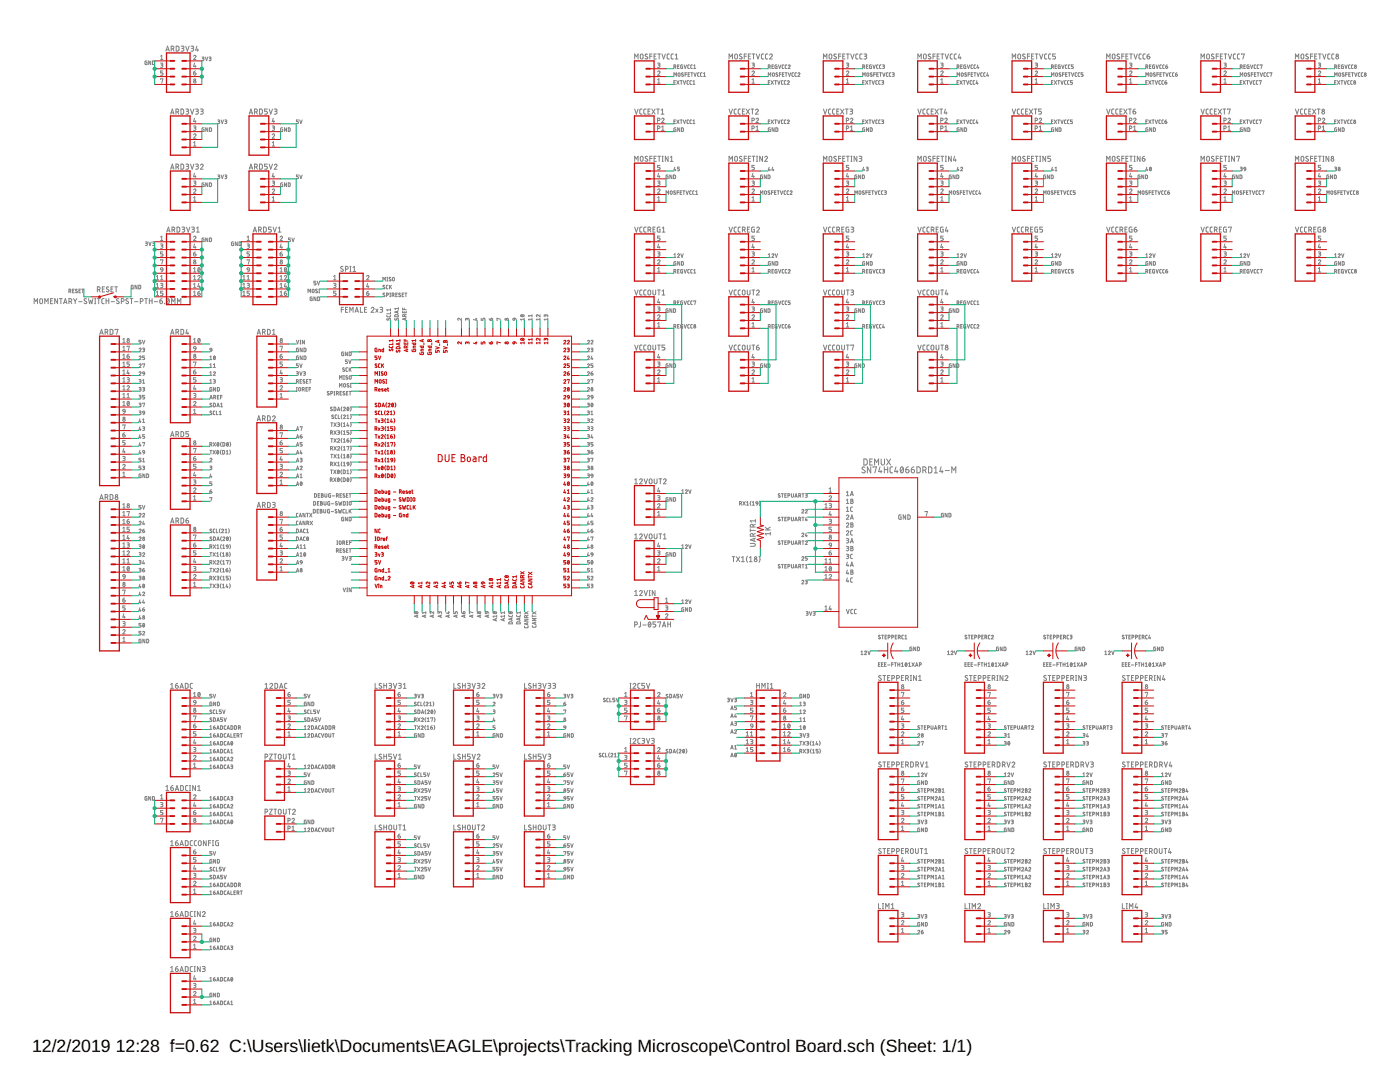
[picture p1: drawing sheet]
<svg xmlns="http://www.w3.org/2000/svg" width="279mm" height="216mm" viewBox="0 0 279 216" stroke-linecap="round" stroke-linejoin="round" font-family="sans-serif">
<defs><g id="words">
<g font-size="3.5">
<text x="6.4" y="209.9">12/2/2019</text>
<text x="23.1" y="209.9">12:28 f=0.62 C:\Users\lietk\Documents\EAGLE\projects\Tracking Microscope\Control Board.sch (Sheet: 1/1)</text>
</g>
</g></defs>
<g fill="none" stroke="#808080" stroke-width=".2">
<path d="M29.3 12.2l-.3 .1v.6h.3v-.4h-.1M30.1 12.2v.7l-.4-.7v.7M30.4 12.2l.4 .1-.1 .6h-.3zM32 12.6l.5 .1-.1 .3h-.3M32 11.2l.3-.2v.9M32 15.8v-.1h.5l-.2 .9M32 11.9h.5M32.3 13l.2 .1v.2l-.5 .1M32.5 14.2h-.5v.3l.4 .1 .1 .1-.1 .3h-.4M33.1 10.2l.3-1 .4 1M33.2 9.9h.5M34.2 9.8l.5-.1v-.4l-.5-.1v1"/>
<path d="M34.5 9.8l.2 .4M35.2 9.2l.5 .2v.6l-.2 .2h-.3zM36.2 9.2h.4l.1 .2-.2 .3M36.3 9.7h.2M36.4 9.7l.3 .1v.3l-.5 .1M37.1 9.2l.3 1 .3-1M38.1 9.2l.5 .1-.1 .3-.3 .1M38.4 9.7l.3 .3-.2 .2h-.4M38.6 11.2a.24 .24 0 0 1 .4-.2 .24 .24 0 0 1 0 .4l-.4 .5h.5M38.6 14.5h.3a.24 .24 0 0 1 .2 .3 .24 .24 0 0 1-.2 .2 .24 .24 0 0 1-.3-.2zM38.8 12.6l-.2 .7h.5M39 13.1v.3"/>
<path d="M39 14.2l-.3 .1-.1 .2M39.3 9.2l-.2 .8h.5M39.5 9.8v.4M40.3 11.4h.3l.1 .2-.3 .1M40.5 11.7l.2 .2-.1 .2h-.3M41 11.4l.2 .7 .3-.7M41.7 11.4l.4 .1v.2h-.3M41.9 11.7l.2 .3-.4 .1M126.7 11.8v-1l.3 .5 .3-.5v1M127.8 10.9l.2-.1 .3 .1-.1 .8-.2 .1-.2-.2zM129.2 10.9l-.3-.1-.1 .2 .4 .5v.2l-.1 .1-.4-.2M129.7 11.2h.4"/>
<path d="M130.1 10.8h-.4v1M130.5 11.2h.4M131 10.8h-.5v1h.5M131.2 14.4a.24 .24 0 0 1 .4-.2 .24 .24 0 0 1 .1 .3l-.5 .5h.5M131.2 12.6l.5 .1-.1 .3h-.3M131.2 15.9l.3-.2v.9M131.2 16.6h.5M131.3 10.8h.5M131.5 13l.2 .1v.2l-.5 .1M131.6 10.8v1M132.1 10.8l.3 1 .4-1M133.6 10.8h-.4l-.1 .2 .1 .7 .4 .1"/>
<path d="M134.4 10.8h-.4l-.1 .2 .1 .7 .4 .1M134.5 13.4l.3-.1v-.3h-.3v.7M134.5 15.2v-.7l.2 .4 .3-.4v.7M134.5 16.4h.2M134.7 11.8h.6M134.7 11l.3-.2v1M134.7 13.4l.2 .3M134.8 16.1h-.3v.7h.3M135 16.1l.5 .7M135.2 13.3h.3M135.3 14.6l.2-.1 .2 .1-.1 .6h-.3zM135.5 16.1l-.5 .7"/>
<path d="M135.6 13h-.4v.7h.4M135.7 16.1h.4M136 16.1v.7M136.2 13h-.3v.7h.3v-.4h-.1M136.4 14.6l-.3-.1-.1 .2 .4 .3v.2h-.4M136.4 16.1l.2 .7 .2-.7M136.5 13l.3 .7 .2-.7M136.7 14.8h.3M137 14.5h-.3v.7M137.3 14.8h.3M137.4 16.1h-.2l-.1 .2v.4l.3 .1M137.6 13l-.3 .1v.5l.3 .1"/>
<path d="M137.6 14.5h-.3v.7h.3M137.9 14.5h.4M138 16.1l-.3 .2v.4l.3 .1M138.1 14.5v.7M138.2 13l-.3 .1v.5l.3 .1M138.3 16.3l.2-.2v.7M138.3 16.8h.4M138.5 13.7h.4M138.5 13.1l.1-.1v.7M138.5 14.5l.2 .7 .3-.7M139.6 14.5h-.3l-.1 .2 .1 .5h.3M140.1 14.5l-.3 .2v.5h.3"/>
<path d="M140.4 15.2h.4M140.4 14.7l.2-.2v.7M145.5 11.8v-1l.3 .5 .4-.5v1M146.7 10.8h.3l.2 .1v.7l-.2 .2-.4-.2zM148.1 10.9l-.4-.1-.1 .2 .5 .5v.2l-.2 .1-.3-.2M148.5 11.2h.5M149 10.8h-.5v1M149.4 11.2h.3M149.8 10.8h-.4v1h.4M150.1 14.4a.24 .24 0 0 1 .3-.2 .24 .24 0 0 1 .1 .3l-.4 .5h.5M150.1 12.6l.4 .1v.3h-.3M150.1 15.9l.2-.2v.9"/>
<path d="M150.1 16.6h.5M150.1 10.8h.6M150.3 13l.2 .1v.2l-.4 .1M150.4 10.8v1M150.9 10.8l.4 1 .3-1M152.4 10.8h-.3l-.1 .2v.7l.4 .1M153.2 10.8h-.3l-.1 .2v.7l.4 .1M153.3 13.4l.3-.1 .1-.2-.4-.1v.7M153.3 15.2v-.7l.3 .4 .2-.4v.7M153.3 16.4h.3M153.6 11a.27 .27 0 0 1 .4-.2 .27 .27 0 0 1 .1 .4l-.5 .6h.5M153.6 13.4l.1 .3"/>
<path d="M153.6 16.1h-.3v.7h.3M153.9 16.1l.5 .7M154.1 13.3h.2M154.2 14.6l.1-.1 .2 .1v.6h-.3zM154.4 16.1l-.5 .7M154.4 13h-.3v.7h.3M154.6 16.1h.4M154.8 16.1v.7M155.1 13h-.4v.7h.4v-.4h-.1M155.2 14.6l-.3-.1v.2l.3 .3v.2h-.4M155.2 16.1l.2 .7 .3-.7M155.4 13l.2 .7 .3-.7"/>
<path d="M155.6 14.8h.3M155.9 14.5h-.3v.7M156.1 14.8h.3M156.3 16.1h-.3v.2v.4l.3 .1M156.4 13l-.3 .1v.5l.3 .1M156.5 14.5h-.4v.7h.4M156.7 14.5h.4M156.9 16.1l-.4 .2v.4l.4 .1M156.9 14.5v.7M157 13l-.3 .1v.5l.3 .1M157.1 16.3a.2 .2 0 0 1 .3-.2 .2 .2 0 0 1 .1 .3l-.4 .4h.4M157.3 13.1l.2-.1h.2l-.4 .7h.4"/>
<path d="M157.3 14.5l.3 .7 .2-.7M158.4 14.5l-.3 .2v.5h.3M159 14.5l-.4 .2 .1 .5h.3M159.2 14.7l.3-.2 .1 .1-.4 .6h.4M164.3 11.8v-1l.4 .5 .3-.5v1M165.5 10.9l.2-.1 .3 .1-.1 .8-.4-.1zM166.9 10.9l-.4-.1-.1 .2 .5 .5v.2l-.2 .1-.3-.2M167.4 11.2h.4M167.8 10.8h-.4v1M168.2 11.2h.3M168.6 10.8h-.4v1h.4M168.9 14.4a.24 .24 0 0 1 .4-.2 .24 .24 0 0 1 0 .3l-.4 .5h.5"/>
<path d="M168.9 12.6l.5 .1-.2 .3M168.9 15.9l.3-.2v.9M168.9 16.6h.5M168.9 10.8h.6M169 13h.2M169.2 13l.2 .1v.2l-.5 .1M169.2 10.8v1M169.8 10.8l.3 1 .4-1M171.2 10.8h-.3l-.1 .2v.7l.4 .1M172.1 10.8h-.4l-.1 .2v.7l.5 .1M172.2 13.4l.3-.1 .1-.2-.4-.1v.7M172.2 15.2v-.7l.2 .4 .3-.4v.7"/>
<path d="M172.2 16.4h.2M172.4 10.8l.6 .1-.1 .3h-.4M172.4 13.4l.2 .3M172.5 16.1h-.3v.7h.3M172.7 11.2l.3 .2-.1 .3-.5 .1M172.7 16.1l.5 .7M172.9 13.3h.2M173 14.6l.2-.1 .2 .1-.1 .6h-.3zM173.2 16.1l-.5 .7M173.2 13h-.3v.7h.3M173.4 16.1h.4M173.6 16.1v.7"/>
<path d="M173.9 13h-.4l.1 .7h.3v-.4h-.1M174 14.6l-.2-.1-.1 .2 .4 .3v.2h-.4M174 16.1l.3 .7 .2-.7M174.2 13l.2 .7 .3-.7M174.4 14.8h.3M174.7 14.5h-.3v.7M175 14.8h.2M175.1 16.1h-.2l-.1 .2v.4l.3 .1M175.3 13l-.4 .1 .1 .5 .3 .1M175.3 14.5h-.3v.7h.3M175.5 14.5h.4M175.7 16.1l-.3 .2v.4l.3 .1"/>
<path d="M175.7 14.5v.7M175.9 13l-.4 .1 .1 .5 .3 .1M176 16.1l.3 .1v.2h-.3M176.1 13h.4l-.1 .3h-.2M176.1 14.5l.3 .7 .2-.7M176.2 16.4l.1 .1v.2l-.3 .1M176.3 13.3l.2 .1v.2l-.4 .1M177.2 14.5l-.3 .2v.5h.3M177.8 14.5l-.3 .2v.5h.3M178.1 14.5l.4 .1v.2h-.3M178.3 14.8l.2 .4h-.4M183.2 11.8v-1l.3 .5 .4-.5v1"/>
<path d="M184.4 10.8h.2l.2 .1v.7l-.2 .2-.3-.2zM185.7 10.9l-.3-.1-.1 .2 .5 .5v.2l-.2 .1-.4-.2M186.2 11.2h.4M186.6 10.8h-.4v1M187 11.2h.4M187.5 10.8h-.5v1h.5M187.7 14.4l.2-.2 .3 .1-.5 .7h.5M187.7 12.6l.5 .1-.1 .3h-.2M187.7 15.9l.3-.2v.9M187.7 16.6h.5M187.8 10.8h.5M188 13l.2 .1v.2l-.5 .1"/>
<path d="M188 10.8v1M188.6 10.8l.4 1 .3-1M190.1 10.8h-.3l-.2 .2 .1 .7 .4 .1M190.9 10.8h-.3l-.2 .2 .1 .7 .4 .1M191 15.2v-.7l.2 .4 .3-.4v.7M191 13.4h.2M191 16.4h.2M191.2 13.4l.2-.3-.4-.1v.7M191.2 13.4l.2 .3M191.3 16.1h-.3v.7h.3M191.5 10.8l-.3 .8h.6M191.6 16.1l.4 .7"/>
<path d="M191.6 11.3v.5M191.7 13.3h.3M191.9 14.6l.1-.1 .2 .1-.1 .6h-.2zM192 16.1l-.4 .7M192.1 13h-.4v.7h.4M192.3 16.1h.4M192.4 16.1v.7M192.7 13h-.3v.7h.3v-.4h-.1M192.9 14.6l-.3-.1-.1 .2 .4 .3v.2h-.4M192.9 16.1l.2 .7 .3-.7M193 13l.3 .7 .2-.7M193.2 14.8h.3"/>
<path d="M193.5 14.5h-.3v.7M193.8 14.8h.3M194 16.1l-.4 .2v.4l.4 .1M194.1 13l-.3 .1v.5l.3 .1M194.1 14.5h-.3v.7h.3M194.4 14.5h.4M194.5 16.1l-.3 .2v.4l.3 .1M194.6 14.5v.7M194.7 13l-.3 .1v.5l.3 .1M195 16.1l-.2 .6h.4M195 14.5l.2 .7 .3-.7M195.1 16.5v.3"/>
<path d="M195.1 13l-.1 .5h.4M195.2 13.4v.3M196 14.5l-.3 .2v.5h.3M196.6 14.5l-.3 .2v.5h.3M197.1 14.5l-.2 .6h.4M197.2 14.9v.3M202 11.8v-1l.4 .5 .3-.5v1M203.2 10.9l.1-.1 .4 .1-.1 .8-.4-.1zM204.6 10.9l-.4-.1-.1 .2 .5 .5v.2l-.2 .1-.3-.2M205 11.2h.5M205.5 10.8h-.5v1M205.9 11.2h.3"/>
<path d="M206.3 10.8h-.4v1h.4M206.6 14.4l.1-.2 .3 .1 .1 .2-.5 .5h.5M206.6 12.6l.5 .1-.1 .3h-.3M206.6 15.9l.2-.2v.9M206.6 16.6h.5M206.6 10.8h.6M206.8 13l.2 .1v.2l-.4 .1M206.9 10.8v1M207.5 10.8l.3 1 .3-1M208.9 10.8h-.3l-.1 .2v.7l.4 .1M209.7 10.8h-.3l-.1 .2v.7l.4 .1M209.8 13.4l.3-.1 .1-.2-.4-.1v.7"/>
<path d="M209.8 15.2v-.7l.3 .4 .2-.4v.7M209.8 16.4h.3M210.1 13.4l.1 .3M210.2 16.1h-.4v.7h.4M210.4 16.1l.5 .7M210.6 13.3h.2M210.7 10.8h-.6v.4l.4 .1 .2 .2-.2 .2-.4 .1M210.7 14.6l.2-.1 .1 .1v.6h-.3zM210.9 16.1l-.5 .7M210.9 13h-.3v.7h.3M211.1 16.1h.4M211.3 16.1v.7"/>
<path d="M211.6 13h-.4l.1 .7h.3v-.4h-.1M211.7 14.6l-.2-.1-.1 .2 .3 .3v.2h-.4M211.7 16.1l.3 .7 .2-.7M211.9 13l.2 .7 .3-.7M212 14.8h.4M212.4 14.5h-.4v.7M212.7 14.8h.2M212.8 16.1l-.4 .2 .1 .4 .3 .1M212.9 13l-.3 .1v.5l.3 .1M213 14.5h-.3v.7h.3M213.2 14.5h.4M213.4 16.1l-.4 .2 .1 .4 .3 .1"/>
<path d="M213.4 14.5v.7M213.5 13l-.3 .1v.5l.3 .1M213.8 14.5l.3 .7 .2-.7M214 16.1h-.4v.3l.4 .2v.2h-.4M214.2 13h-.4v.3h.3l.1 .1-.1 .3h-.3M214.9 14.5l-.3 .2v.5h.3M215.5 14.5l-.3 .2v.5h.3M216.2 14.5h-.4v.3l.3 .1 .1 .1-.1 .2h-.3M220.9 11.8v-1l.3 .5 .3-.5v1M222 10.9l.2-.1 .3 .1-.1 .8-.4-.1zM223.4 10.9l-.4-.1-.1 .2 .5 .5v.2l-.2 .1-.3-.2M223.9 11.2h.4"/>
<path d="M224.3 10.8h-.4v1M224.7 11.2h.3M225.1 10.8h-.4v1h.4M225.4 14.4l.2-.2 .3 .1v.2l-.5 .5h.5M225.4 12.6l.5 .1-.1 .3h-.3M225.4 15.9l.3-.2v.9M225.4 16.6h.5M225.4 10.8h.6M225.7 13l.2 .1v.2l-.5 .1M225.7 10.8v1M226.3 10.8l.3 1 .4-1M227.8 10.8h-.4l-.1 .2 .1 .7 .4 .1"/>
<path d="M228.6 10.8h-.4l-.1 .2 .1 .7 .4 .1M228.7 13.4l.3-.1 .1-.2-.4-.1v.7M228.7 15.2v-.7l.2 .4 .3-.4v.7M228.7 16.4h.2M228.9 11.2l.5 .1 .1 .2M228.9 11.2l.1 .5h.4l.1-.2M228.9 13.4l.2 .3M229 16.1h-.3v.7h.3M229.2 16.1l.5 .7M229.4 10.8l-.3 .1-.2 .3M229.4 13.3h.3M229.5 11.5h.1"/>
<path d="M229.5 14.6l.2-.1 .2 .1-.1 .6h-.3zM229.7 13h-.3v.7h.3M229.7 16.1l-.5 .7M229.9 16.1h.4M230.1 16.1v.7M230.4 13h-.4l.1 .7h.3v-.4h-.1M230.5 14.6l-.1-.1-.2 .2 .4 .3v.2h-.4M230.5 16.1l.3 .7 .2-.7M230.7 13l.2 .7 .3-.7M230.9 14.8h.3M231.2 14.5h-.3v.7M231.5 14.8h.3"/>
<path d="M231.6 16.1l-.3 .2v.4l.3 .1M231.8 13l-.3 .1v.5l.3 .1M231.8 14.5h-.3v.7h.3M232.1 14.5h.4M232.2 16.1l-.3 .2v.4l.3 .1M232.2 14.5v.7M232.4 13l-.3 .1v.5l.3 .1M232.5 16.4h.2a.2 .2 0 0 1 .2 .2 .2 .2 0 0 1-.2 .2 .2 .2 0 0 1-.2-.2zM232.6 13.3h.3a.2 .2 0 0 1 .1 .2 .2 .2 0 0 1-.2 .2 .2 .2 0 0 1-.2-.2zM232.7 14.5l.2 .7 .3-.7M232.8 16.1l-.3 .3M233 13l-.4 .3"/>
<path d="M233.7 14.5l-.3 .2v.5h.3M234.3 14.5l-.3 .2v.5h.3M234.6 14.8h.2a.21 .21 0 0 1 .2 .3 .21 .21 0 0 1-.2 .2 .21 .21 0 0 1-.2-.3zM234.9 14.5l-.3 .3M239.7 11.8v-1l.3 .5 .3-.5v1M240.9 10.8h.3l.1 .1v.7l-.1 .2-.4-.2zM242.3 10.9l-.4-.1-.1 .2 .5 .5v.2l-.2 .1-.4-.2M242.7 11.2h.5M243.2 10.8h-.5v1M243.5 11.2h.4M244 10.8h-.5v1h.5M244.3 14.4a.24 .24 0 0 1 .3-.2 .24 .24 0 0 1 .1 .3l-.4 .5h.5"/>
<path d="M244.3 12.6h.3l.2 .2-.2 .2h-.2M244.3 16.6h.5M244.3 15.9l.2-.2v.9M244.3 10.8h.5M244.5 13l.2 .1v.2l-.4 .1M244.6 10.8v1M245.1 10.8l.4 1 .3-1M246.6 10.8h-.3l-.2 .2 .1 .7 .4 .1M247.4 10.8h-.3l-.1 .2v.7l.4 .1M247.5 13.4l.4-.1-.1-.3h-.3v.7M247.5 15.2v-.7l.3 .4 .2-.4v.7M247.5 16.4h.3"/>
<path d="M247.8 10.9v-.1h.5l-.3 1M247.8 13.4l.1 .3M247.8 16.1h-.3v.7h.3M248.1 16.1l.4 .7M248.2 13.3h.3M248.4 14.6l.1-.1 .2 .1-.1 .6h-.2zM248.5 16.1l-.4 .7M248.6 13h-.4v.7h.4M248.8 16.1h.4M249 16.1v.7M249.3 13h-.4v.7h.4v-.4h-.2M249.4 14.6l-.3-.1-.1 .2 .4 .3v.2h-.4"/>
<path d="M249.4 16.1l.2 .7 .3-.7M249.6 13l.2 .7 .2-.7M249.7 14.8h.3M250 14.5h-.3v.7M250.3 14.8h.3M250.4 16.1l-.3 .2v.4l.3 .1M250.6 13l-.3 .1v.5l.3 .1M250.7 14.5h-.4v.7h.4M250.9 14.5h.4M251 16.1l-.3 .2v.4l.3 .1M251.1 14.5v.7M251.2 13h-.2l-.1 .1v.5l.3 .1"/>
<path d="M251.3 16.2l.4-.1-.2 .7M251.5 13h.4l-.2 .7M251.5 14.5l.2 .7 .3-.7M252.6 14.5l-.4 .2 .1 .5h.3M253.2 14.5l-.4 .2 .1 .5h.3M253.4 14.6l.4-.1-.2 .7M258.5 11.8v-1l.4 .5 .3-.5v1M259.7 10.9l.2-.1 .3 .1-.1 .8-.4-.1zM261.1 10.9l-.4-.1-.1 .2 .5 .5v.2l-.2 .1-.3-.2M261.5 11.2h.5M262 10.8h-.5v1M262.4 11.2h.3"/>
<path d="M262.8 10.8h-.4v1h.4M263.1 14.4a.23 .23 0 0 1 .3-.2 .23 .23 0 0 1 .1 .3l-.4 .5h.5M263.1 12.6h.4l.1 .2-.1 .2h-.3M263.1 16.6h.5M263.1 15.9l.2-.2v.9M263.1 10.8h.6M263.3 13l.2 .1v.2l-.4 .1M263.4 10.8v1M264 10.8l.3 1 .3-1M265.4 10.8h-.3l-.1 .2v.7l.4 .1M266.2 10.8h-.3l-.1 .2v.7l.4 .1M266.4 13.4l.3-.1 .1-.1-.1-.2h-.3v.7"/>
<path d="M266.4 15.2v-.7l.2 .4 .2-.4v.7M266.4 16.4h.2M266.6 13.4l.2 .3M266.7 16.1h-.3v.7h.3M266.9 16.1l.5 .7M267.1 13.3h.2M267.2 14.6l.2-.1 .1 .1v.6h-.3zM267.4 16.1l-.5 .7M267.4 13h-.3v.7h.3M267.6 16.1h.4M267.8 16.1v.7M268.1 13h-.4l.1 .7h.3v-.4h-.1"/>
<path d="M268.2 14.6l-.3-.1v.2l.3 .3v.2h-.3M268.2 16.1l.3 .7 .2-.7M268.4 13l.2 .7 .3-.7M268.6 14.8h.3M268.9 14.5h-.3v.7M269.2 14.8h.2M269.3 16.1l-.3 .2v.4l.3 .1M269.5 13l-.4 .1 .1 .5 .3 .1M269.5 14.5h-.3v.7h.3M269.7 14.5h.4M269.9 16.1l-.3 .2v.4l.3 .1M269.9 14.5v.7"/>
<path d="M270 13h-.2l-.1 .1v.5l.3 .1M270.3 14.5l.3 .7 .2-.7M271.4 14.5l-.3 .2v.5h.3M272 14.5l-.3 .2v.5h.3M34.1 33.8l.3-1.1 .3 1.1M34.1 22.8l.3-1 .3 1M34.1 33.5h.5M34.1 22.5h.5M35.1 33.3l.5-.1v-.3l-.5-.2v1.1M35.1 22.3l.5-.1 .1-.2-.2-.2h-.4v1M35.5 33.3l.2 .5M35.5 22.3l.2 .5"/>
<path d="M36.1 32.7l.5 .2 .1 .6-.2 .2-.4 .1zM36.1 21.8l.5 .1 .1 .6-.2 .3h-.4zM37.1 32.7l.5 .2-.1 .3h-.3M37.1 21.8l.5 .1-.1 .3h-.3M37.4 33.2l.3 .3-.2 .2-.4 .1M37.4 22.2l.3 .3-.2 .2-.4 .1M38 32.7l.4 1.1 .3-1.1M38 21.8l.4 1 .3-1M38.6 37.9a.23 .23 0 0 1 .4-.2 .23 .23 0 0 1 0 .4l-.4 .5h.5M38.6 36.1l.4 .1 .1 .1-.1 .2h-.3M38.6 26.9a.24 .24 0 0 1 .4-.2 .24 .24 0 0 1 0 .4l-.4 .5h.5M38.6 25.1l.4 .1 .1 .1-.1 .2h-.3"/>
<path d="M38.6 28.5l.3-.2v.8M38.6 39.5l.3-.2v.8M38.6 29.1h.5M38.8 34.6l-.2 .6h.5M38.8 23.6l-.2 .7h.5M38.9 36.5l.2 .1v.3l-.5 .1M38.9 25.5l.2 .2v.2l-.5 .1M39 24v.4M39 35.1v.3M39 32.7l.5 .1 .1 .2-.1 .2h-.4M39 21.8h.5l.1 .2-.1 .2h-.4M39.3 33.2l.2 .1v.4l-.5 .1"/>
<path d="M39.3 22.2l.2 .1v.4l-.5 .1M40 33a.27 .27 0 0 1 .4-.2 .27 .27 0 0 1 .1 .4l-.5 .6h.6M40 21.8l.5 .1-.1 .3h-.3M40.3 22.2l.3 .3-.2 .2-.4 .1M40.7 25.5l-.4 .1 .1 .6h.3v-.4h-.1M40.7 36.5l-.4 .1 .1 .6h.3v-.4h-.1M41.5 25.5v.7l-.4-.7v.7M41.5 36.5v.7l-.4-.7v.7M41.8 25.5l.4 .1-.1 .6h-.3zM41.8 36.5l.4 .1v.5l-.2 .1h-.2zM43.5 23.9l.3 .1v.2l-.3 .1M43.5 34.9l.3 .1v.2h-.3"/>
<path d="M43.7 24.3l.1 .3-.3 .1M43.7 35.2l.1 .4h-.3M44.1 23.9l.3 .8 .2-.8M44.1 34.9l.3 .7 .2-.7M44.9 23.9l.4 .1v.2l-.3 .1M44.9 34.9l.4 .1v.2h-.3M45.1 24.3l.1 .3-.3 .1M45.1 35.2l.1 .4h-.3M49.7 33.8l.4-1.1 .3 1.1M49.7 22.8l.4-1 .3 1M49.8 33.5h.5M49.8 22.5h.5"/>
<path d="M50.8 33.3l.5-.1v-.3l-.5-.2v1.1M50.8 22.3l.5-.1v-.3l-.5-.1v1M51.1 33.3l.3 .5M51.1 22.3l.3 .5M51.8 32.7l.5 .2 .1 .6-.2 .2-.4 .1zM51.8 21.8l.5 .1 .1 .6-.2 .3h-.4zM53.4 32.7h-.6v.5h.5l.1 .2-.1 .3-.5 .1M53.4 21.8h-.6v.4h.5l.1 .2-.1 .3-.5 .1M53.7 32.7l.3 1.1 .4-1.1M53.7 21.8l.3 1 .4-1M54.3 37.9l.3-.2 .2 .1v.2l-.5 .6h.5M54.3 36.1l.4 .1 .1 .1-.1 .2h-.3"/>
<path d="M54.3 26.9a.23 .23 0 0 1 .4-.2 .23 .23 0 0 1 0 .4l-.4 .5h.5M54.3 25.1l.5 .1-.1 .3h-.3M54.3 39.5l.3-.2v.8M54.3 28.5l.3-.2v.8M54.3 29.1h.5M54.5 34.6l-.2 .6h.5M54.5 23.6l-.2 .7h.5M54.6 36.5l.2 .1v.3l-.5 .1M54.6 25.5l.2 .2v.2l-.5 .1M54.7 24v.4M54.7 35.1v.3M54.7 33a.27 .27 0 0 1 .4-.2 .27 .27 0 0 1 .1 .4l-.5 .6h.6"/>
<path d="M54.7 21.8l.6 .1-.1 .3h-.4M55 22.2l.3 .3-.2 .2-.4 .1M56.4 36.5l-.4 .1 .1 .6h.3v-.4h-.1M56.4 25.5l-.4 .1v.6h.4v-.4h-.1M57.2 25.5v.7l-.4-.7v.7M57.2 36.5v.7l-.4-.7v.7M57.5 36.5l.4 .1v.5l-.2 .1h-.2zM57.5 25.5l.4 .1-.1 .6h-.3zM59.6 34.9h-.4v.3l.4 .2-.1 .2h-.3M59.6 23.9h-.4v.4h.3l.1 .1-.1 .2-.3 .1M59.8 34.9l.2 .7 .3-.7M59.8 23.9l.2 .8 .3-.8"/>
<path d="M126.7 32.2v-1l.3 .5 .3-.5v1M126.7 21.8l.3 1 .3-1M127.9 31.2h.2l.2 .1v.7l-.2 .2-.3-.2zM128.1 21.8h-.3l-.1 .2v.6l.4 .2M128.9 21.8h-.3l-.1 .2v.6l.4 .2M129.2 31.3l-.2-.1-.2 .2 .4 .5v.2l-.1 .1-.4-.2M129.3 22.2h.4M129.7 31.6h.4M129.8 21.8h-.5v1h.5M130.1 21.8l.6 1M130.1 31.2h-.4v1M130.5 31.6h.4"/>
<path d="M130.7 21.8l-.6 1M131 31.2h-.5v1h.5M131 21.8h.6M131.2 25.6l.5-.1-.1-.3-.4-.1v.9M131.2 24h.4l.1-.3-.5-.1v.8M131.2 37.9l.3-.2 .2 .1v.2l-.5 .6h.5M131.2 36.1l.5 .1-.1 .3h-.3M131.2 39.5l.3-.2v.8M131.3 31.2h.5M131.3 21.8v1M131.4 34.6l-.2 .6h.5M131.5 36.5l.2 .1v.3l-.5 .1"/>
<path d="M131.6 31.2v1M131.6 35.1v.3M131.7 33h-.5v.4h.4l.1 .2-.1 .2-.4 .1M131.9 22.8h.6M131.9 22l.3-.2v1M132 23.8a.24 .24 0 0 1 .4-.2 .24 .24 0 0 1 .1 .4l-.5 .4h.5M132 26h.5M132 25.3l.3-.2v.9M132.1 31.2h.3M132.1 32.2h.3M132.2 31.2v1M132.9 38.8v-.7l.3 .4 .2-.4v.7"/>
<path d="M133.3 34.9l-.4 .1 .1 .6h.3v-.4h-.1M133.3 31.2v1l-.5-1v1M133.8 38.2l.2-.1 .2 .2-.1 .4-.2 .1-.1-.1zM133.8 32.2h.5M133.8 31.4l.2-.2v1M134.1 34.9v.7l-.4-.7v.7M134.4 34.9l.4 .1-.1 .6h-.3zM134.5 24.3h.2M134.7 33.4l-.2 .5h.4M134.8 38.1l-.3 .1 .3 .3v.2h-.4M134.8 33.8v.3M134.8 23.9h-.3v.8h.3"/>
<path d="M134.9 25.5l-.4 .1v.6h.4v-.4h-.1M135 23.9l.5 .8M135.1 38.4h.4M135.5 38.1h-.4v.7M135.5 23.9l-.5 .8M135.6 33.4h-.4v.3h.3l.1 .1-.1 .3h-.3M135.7 25.5v.7l-.4-.7v.7M135.7 23.9h.4M135.7 38.4h.3M136 23.9v.8M136 25.5l.4 .1-.1 .6h-.3zM136.1 38.1h-.4v.7h.4"/>
<path d="M136.3 38.1h.4M136.4 23.9l.2 .8 .2-.8M136.5 38.1v.7M136.9 38.1l.3 .7 .2-.7M137.4 23.9l-.2 .1-.1 .1v.5l.3 .1M138 38.1l-.4 .1 .1 .5 .3 .1M138 23.9l-.3 .2v.5l.3 .1M138.3 24.7h.4M138.3 24.1l.2-.2v.8M138.6 38.1l-.4 .1 .1 .5 .3 .1M138.8 38.8h.4M138.8 38.2l.2-.1v.7"/>
<path d="M145.5 21.8l.3 1 .4-1M145.5 32.2v-1l.3 .5 .4-.5v1M146.7 31.2h.3l.2 .1v.7l-.2 .2-.4-.2zM147 21.8h-.4l-.1 .2 .1 .6 .4 .2M147.8 21.8h-.4l-.1 .2 .1 .6 .4 .2M148.1 31.3l-.3-.1-.2 .2 .5 .5v.2l-.2 .1-.3-.2M148.2 22.2h.3M148.5 31.6h.5M148.6 21.8h-.4v1h.4M148.9 21.8l.7 1M149 31.2h-.5v1M149.4 31.6h.3"/>
<path d="M149.6 21.8l-.7 1M149.8 31.2h-.4v1h.4M149.9 21.8h.5M150.1 25.6h.3l.1-.3-.4-.2v.9M150.1 24h.3l.1-.3-.4-.1v.8M150.1 37.9l.2-.2 .2 .1v.2l-.4 .6h.5M150.1 36.1l.4 .1v.3h-.3M150.1 39.5l.2-.2v.8M150.1 31.2h.6M150.2 21.8v1M150.3 34.6l-.2 .6h.5M150.3 36.5l.2 .1v.3l-.4 .1"/>
<path d="M150.4 31.2v1M150.4 35.1v.3M150.6 33h-.5v.4h.4l.1 .2-.1 .2-.4 .1M150.8 22a.28 .28 0 0 1 .4-.2 .28 .28 0 0 1 .1 .4l-.5 .6h.5M150.9 23.8a.24 .24 0 0 1 .3-.2 .24 .24 0 0 1 .1 .4l-.4 .4h.5M150.9 26h.5M150.9 25.3l.2-.2v.9M151 31.2h.2M151 32.2h.2M151.1 31.2v1M151.8 38.8v-.7l.2 .4 .3-.4v.7M152.2 34.9l-.4 .1v.6h.4v-.4h-.2"/>
<path d="M152.2 31.2v1l-.6-1v1M152.6 31.4a.27 .27 0 0 1 .4-.2 .27 .27 0 0 1 .1 .4l-.5 .6h.6M152.6 38.2l.3-.1 .1 .2v.4l-.2 .1-.2-.1zM152.9 34.9v.7l-.4-.7v.7M153.3 34.9l.3 .1v.6h-.3zM153.3 24.3h.3M153.5 33.4l-.2 .5h.4M153.6 38.1l-.3 .1 .3 .3v.2h-.3M153.6 33.8v.3M153.6 23.9h-.3v.8h.3M153.7 25.5l-.3 .1v.6h.3v-.4h-.1M153.9 23.9l.5 .8"/>
<path d="M154 38.4h.3M154.2 33.4l-.1 .5h.4M154.3 38.1h-.3v.7M154.3 33.8v.3M154.4 23.9l-.5 .8M154.5 25.5v.7l-.4-.7v.7M154.6 23.9h.4M154.6 38.4h.2M154.8 23.9v.8M154.8 25.5l.4 .1v.6h-.4zM154.9 38.1h-.3v.7h.3M155.1 38.1h.4"/>
<path d="M155.2 23.9l.2 .8 .3-.8M155.3 38.1v.7M155.7 38.1l.3 .7 .2-.7M156.3 23.9l-.3 .1v.1v.5l.3 .1M156.8 38.1l-.3 .1v.5l.3 .1M156.9 23.9l-.4 .2v.5l.4 .1M157.1 24.1l.1-.1h.3v.2l-.4 .5h.4M157.4 38.1l-.3 .1v.5l.3 .1M157.7 38.2a.2 .2 0 0 1 .3-.1 .2 .2 0 0 1 0 .3l-.3 .4h.4M164.3 21.8l.4 1 .3-1M164.3 32.2v-1l.4 .5 .3-.5v1M165.6 31.2h.2l.2 .1v.7l-.2 .2-.3-.2z"/>
<path d="M165.8 21.8h-.3l-.1 .2v.6l.4 .2M166.6 21.8h-.3l-.1 .2v.6l.4 .2M166.9 31.3l-.3-.1-.2 .2 .5 .5v.2l-.2 .1-.3-.2M167 22.2h.3M167.4 31.6h.4M167.4 21.8h-.4v1h.4M167.7 21.8l.7 1M167.8 31.2h-.4v1M168.2 31.6h.3M168.4 21.8l-.7 1M168.6 31.2h-.4v1h.4M168.7 21.8h.6"/>
<path d="M168.9 25.6l.5-.1-.1-.3-.4-.1v.9M168.9 24h.4l.1-.3-.5-.1v.8M168.9 37.9a.24 .24 0 0 1 .3-.2 .24 .24 0 0 1 .1 .4l-.4 .5h.5M168.9 36.1l.5 .1v.2l-.2 .1M168.9 39.5l.3-.2v.8M168.9 31.2h.6M169 21.8v1M169 36.5h.2M169.1 34.6l-.2 .6h.5M169.2 36.5l.2 .1v.3l-.5 .1M169.2 31.2v1M169.2 35.1v.3"/>
<path d="M169.4 33h-.5v.4h.4l.1 .2-.1 .2-.4 .1M169.6 21.8h.5l.1 .2-.1 .2h-.4M169.7 23.8a.24 .24 0 0 1 .4-.2 .24 .24 0 0 1 0 .4l-.4 .4h.5M169.7 26h.5M169.7 25.3l.3-.2v.9M169.8 31.2h.2M169.8 32.2h.2M169.9 22.2l.2 .1v.4l-.5 .1M169.9 31.2v1M170.6 38.8v-.7l.2 .4 .3-.4v.7M171 34.9l-.4 .1 .1 .6h.3v-.4h-.1M171 31.2v1l-.5-1v1"/>
<path d="M171.4 31.2l.6 .1-.1 .3h-.3M171.4 38.2l.3-.1 .1 .2v.4l-.2 .1-.2-.1zM171.7 31.6l.3 .4-.1 .2h-.5M171.8 34.9v.7l-.4-.7v.7M172.1 34.9l.4 .1-.1 .6h-.3zM172.2 24.3h.2M172.3 33.4l-.1 .5h.4M172.4 33.8v.3M172.5 38.1l-.4 .1 .4 .3v.2h-.4M172.5 23.9h-.3v.8h.3M172.6 25.5l-.4 .1 .1 .6h.3v-.4h-.2M172.7 23.9l.5 .8"/>
<path d="M172.8 38.4h.3M172.9 33.4h.3l.1 .1-.3 .2M173.1 33.7l.1 .3-.3 .1M173.1 38.1h-.3v.7M173.2 23.9l-.5 .8M173.3 25.5v.7l-.4-.7v.7M173.4 23.9h.4M173.4 38.4h.3M173.6 23.9v.8M173.7 25.5l.4 .1-.1 .6h-.3zM173.7 38.1h-.3v.7h.3M174 38.1h.4"/>
<path d="M174 23.9l.3 .8 .2-.8M174.2 38.1v.7M174.6 38.1l.2 .7 .3-.7M175.1 23.9l-.2 .1-.1 .1v.5l.3 .1M175.6 38.1l-.3 .1v.5l.3 .1M175.7 23.9l-.3 .2v.5l.3 .1M176 23.9l.3 .1v.2l-.3 .1M176.2 24.3l.1 .3-.3 .1M176.2 38.1l-.3 .1v.5l.3 .1M176.5 38.1h.4l-.2 .3M176.6 38.4h.1M176.7 38.4l.2 .1v.2l-.4 .1"/>
<path d="M183.2 21.8l.3 1 .4-1M183.2 32.2v-1l.3 .5 .4-.5v1M184.4 31.2h.2l.2 .1v.7l-.2 .2-.3-.2zM184.6 21.8h-.3l-.1 .2v.6l.4 .2M185.4 21.8h-.3l-.1 .2v.6l.4 .2M185.7 31.3l-.2-.1-.2 .2 .5 .5v.2l-.2 .1-.4-.2M185.8 22.2h.4M186.2 31.6h.4M186.3 21.8h-.5v1h.5M186.6 21.8l.7 1M186.6 31.2h-.4v1M187 31.6h.4"/>
<path d="M187.3 21.8l-.7 1M187.5 31.2h-.5v1h.5M187.6 21.8h.5M187.7 25.6l.5-.1-.1-.3-.4-.1v.9M187.7 24l.5-.1-.1-.3h-.4v.8M187.7 37.9a.23 .23 0 0 1 .4-.2 .23 .23 0 0 1 .1 .4l-.5 .5h.5M187.7 36.1l.5 .1v.2l-.3 .1M187.7 39.5l.3-.2v.8M187.8 31.2h.5M187.8 21.8v1M187.9 34.6l-.2 .6h.5M188 36.5l.2 .1v.3l-.5 .1"/>
<path d="M188 31.2v1M188.1 35.1v.3M188.2 33h-.5v.4h.4l.1 .2-.1 .2-.4 .1M188.6 23.8a.24 .24 0 0 1 .3-.2 .24 .24 0 0 1 .1 .4l-.4 .4h.4M188.6 26h.4M188.6 25.3l.2-.2v.9M188.7 31.2h.2M188.7 32.2h.2M188.7 21.8l-.3 .7h.6M188.8 31.2v1M188.8 22.3v.5M189.4 38.8v-.7l.3 .4 .2-.4v.7"/>
<path d="M189.8 34.9l-.3 .1v.6h.3v-.4h-.1M189.8 31.2v1l-.5-1v1M190.3 38.2l.3-.1 .1 .2-.1 .4-.1 .1-.2-.1zM190.5 31.2l-.2 .8h.5M190.6 34.9v.7l-.4-.7v.7M190.7 31.7v.5M190.9 34.9l.4 .1-.1 .6h-.3zM191 24.3h.2M191.2 33.4l-.2 .5h.4M191.3 33.8v.3M191.3 38.1l-.3 .1 .3 .3v.2h-.4M191.3 23.9h-.3v.8h.3"/>
<path d="M191.4 25.5l-.4 .1 .1 .6h.3v-.4h-.1M191.6 23.9l.4 .8M191.6 38.4h.4M191.7 33.5a.2 .2 0 0 1 .3-.1 .2 .2 0 0 1 .1 .3l-.4 .4h.4M192 38.1h-.4v.7M192 23.9l-.4 .8M192.2 25.5v.7l-.4-.7v.7M192.3 23.9h.4M192.3 38.4h.2M192.4 23.9v.8M192.5 25.5l.4 .1-.1 .6h-.3zM192.6 38.1h-.3v.7h.3"/>
<path d="M192.8 38.1h.4M192.9 23.9l.2 .8 .3-.8M193 38.1v.7M193.4 38.1l.3 .7 .2-.7M194 23.9l-.4 .2v.5l.4 .1M194.5 38.1l-.3 .1v.5l.3 .1M194.5 23.9l-.3 .2v.5l.3 .1M195 23.9l-.2 .6h.4M195.1 38.1l-.3 .1v.5l.3 .1M195.1 24.3v.4M195.5 38.1l-.2 .5h.4M195.6 38.5v.3"/>
<path d="M202 21.8l.4 1 .3-1M202 32.2v-1l.4 .5 .3-.5v1M203.2 31.2h.3l.2 .1v.7l-.2 .2-.3-.2zM203.5 21.8h-.4l-.1 .2 .1 .6 .4 .2M204.3 21.8h-.4l-.1 .2 .1 .6 .4 .2M204.6 31.3l-.3-.1-.2 .2 .5 .5v.2l-.2 .1-.3-.2M204.7 22.2h.3M205 31.6h.5M205.1 21.8h-.4v1h.4M205.4 21.8l.7 1M205.5 31.2h-.5v1M205.9 31.6h.3"/>
<path d="M206.1 21.8l-.7 1M206.3 31.2h-.4v1h.4M206.4 21.8h.5M206.6 25.6l.4-.1-.1-.3-.3-.1v.9M206.6 24h.3l.1-.3-.4-.1v.8M206.6 37.9a.23 .23 0 0 1 .3-.2 .23 .23 0 0 1 .1 .4l-.4 .5h.5M206.6 36.1l.5 .1v.2l-.4 .1M206.6 39.5l.2-.2v.8M206.6 31.2h.6M206.7 21.8v1M206.8 34.6l-.2 .6h.5M206.8 36.5l.2 .1v.3l-.4 .1"/>
<path d="M206.9 31.2v1M206.9 35.1v.3M207.1 33h-.5v.4h.4l.1 .2-.1 .2-.4 .1M207.4 23.8l.1-.2 .3 .1 .1 .2-.5 .5h.5M207.4 26h.5M207.4 25.3l.2-.2v.9M207.5 31.2h.2M207.5 32.2h.2M207.6 31.2v1M207.8 21.8h-.5v.4h.4l.1 .2-.1 .3-.4 .1M208.3 38.8v-.7l.2 .4 .3-.4v.7M208.7 34.9l-.4 .1 .1 .6h.3v-.4h-.1"/>
<path d="M208.7 31.2v1l-.6-1v1M209.1 38.2h.4v.5l-.2 .1-.2-.2zM209.4 34.9v.7l-.4-.7v.7M209.7 31.2h-.6v.4l.5 .1 .1 .2-.1 .3h-.5M209.8 34.9l.4 .1-.1 .6h-.3zM209.8 24.3h.3M210 33.4l-.2 .5h.4M210.1 33.8v.3M210.1 38.1h-.2l-.1 .1 .4 .3v.2h-.4M210.2 23.9h-.4v.8h.4M210.2 25.5l-.3 .1v.6h.3v-.4h-.1M210.4 23.9l.5 .8"/>
<path d="M210.5 38.4h.3M210.5 34.1h.4M210.5 33.5l.3-.1v.7M210.8 38.1h-.3v.7M210.9 23.9l-.5 .8M211 25.5v.7l-.4-.7v.7M211.1 23.9h.4M211.1 38.4h.2M211.3 23.9v.8M211.3 25.5l.4 .1-.1 .6h-.3zM211.4 38.1h-.3v.7h.3M211.6 38.1h.4"/>
<path d="M211.7 23.9l.3 .8 .2-.8M211.8 38.1v.7M212.3 38.1l.2 .7 .2-.7M212.8 23.9l-.4 .2 .1 .5 .3 .1M213.3 38.1l-.3 .1v.5l.3 .1M213.4 23.9l-.4 .2 .1 .5 .3 .1M213.9 38.1l-.3 .1v.5l.3 .1M214 23.9h-.4v.4h.4v.1v.2l-.4 .1M214.6 38.1h-.4v.3l.4 .1-.1 .3h-.3M220.9 21.8l.3 1 .3-1M220.9 32.2v-1l.3 .5 .3-.5v1M222.1 31.2h.2l.2 .1v.7l-.2 .2-.3-.2z"/>
<path d="M222.3 21.8h-.3l-.1 .2v.6l.4 .2M223.1 21.8h-.3l-.1 .2v.6l.4 .2M223.4 31.3l-.2-.1-.3 .2 .5 .5v.2l-.2 .1-.3-.2M223.5 22.2h.4M223.9 31.6h.4M224 21.8h-.5v1h.5M224.3 21.8l.6 1M224.3 31.2h-.4v1M224.7 31.6h.3M224.9 21.8l-.6 1M225.1 31.2h-.4v1h.4M225.2 21.8h.6"/>
<path d="M225.4 25.6l.5-.1-.1-.3-.4-.1v.9M225.4 24l.5-.1-.1-.3h-.4v.8M225.4 37.9a.23 .23 0 0 1 .4-.2 .23 .23 0 0 1 0 .4l-.4 .5h.5M225.4 36.1l.5 .1v.2l-.4 .1M225.4 39.5l.3-.2v.8M225.4 31.2h.6M225.5 21.8v1M225.6 34.6l-.2 .6h.5M225.7 36.5l.2 .1v.3l-.5 .1M225.7 31.2v1M225.8 35.1v.3M225.9 33h-.5v.4h.4l.1 .2-.1 .2-.4 .1"/>
<path d="M226.1 22.2h.4a.28 .28 0 0 1 .2 .3 .28 .28 0 0 1-.3 .3 .28 .28 0 0 1-.3-.3zM226.2 23.8l.2-.2 .3 .1v.2l-.5 .5h.5M226.2 26h.5M226.2 25.3l.3-.2v.9M226.3 31.2h.2M226.3 32.2h.2M226.4 31.2v1M226.6 21.8l-.3 .1-.2 .3M227.1 38.8v-.7l.3 .4 .2-.4v.7M227.5 34.9l-.4 .1 .1 .6h.3v-.4h-.1M227.5 31.2v1l-.5-1v1M228 31.6h.3a.28 .28 0 0 1 .2 .3 .28 .28 0 0 1-.3 .3 .28 .28 0 0 1-.2-.3z"/>
<path d="M228 38.2h.3v.5l-.2 .1-.2-.2zM228.3 34.9v.7l-.4-.7v.7M228.4 31.2l-.3 .1-.1 .3M228.6 34.9l.4 .1-.1 .6h-.3zM228.7 24.3h.2M228.9 33.4l-.2 .5h.4M229 33.8v.3M229 38.1h-.3l-.1 .1 .4 .3v.2h-.4M229 23.9h-.3v.8h.3M229.1 25.5l-.4 .1 .1 .6h.3v-.4h-.1M229.2 23.9l.5 .8M229.3 38.4h.3"/>
<path d="M229.5 33.4a.35 .35 0 0 1 .3 .3 .35 .35 0 0 1-.3 .4l-.1-.4zM229.6 38.1h-.3v.7M229.7 23.9l-.5 .8M229.7 33.5l-.3 .4M229.8 25.5v.7l-.4-.7v.7M229.9 23.9h.4M229.9 38.4h.3M230.1 23.9v.8M230.2 25.5l.4 .1-.1 .6h-.3zM230.3 38.1h-.4v.7h.4M230.5 38.1h.4M230.5 23.9l.3 .8 .2-.8"/>
<path d="M230.7 38.1v.7M231.1 38.1l.2 .7 .3-.7M231.6 23.9l-.3 .2v.5l.3 .1M232.2 38.1l-.4 .1 .1 .5 .3 .1M232.2 23.9l-.3 .2v.5l.3 .1M232.5 24.3h.3l.1 .1M232.5 24.3l.1 .3 .3-.1M232.7 38.1l-.3 .1 .1 .5 .2 .1M232.8 23.9l-.3 .4M232.9 24.4v.1M233 38.4l.4 .1M233 38.4l.1 .4 .3-.2"/>
<path d="M233.3 38.1l-.2 .1-.1 .2M233.4 38.5v.1M239.7 21.8l.3 1 .3-1M239.7 32.2v-1l.3 .5 .3-.5v1M240.9 31.2h.3l.1 .1v.7l-.1 .2-.4-.2zM241.2 21.8h-.4l-.1 .2v.6l.5 .2M242 21.8h-.4l-.1 .2v.6l.5 .2M242.3 31.3l-.3-.1-.2 .2 .5 .5v.2l-.2 .1-.4-.2M242.4 22.2h.3M242.7 31.6h.5M242.8 21.8h-.4v1h.4M243.1 21.8l.7 1"/>
<path d="M243.2 31.2h-.5v1M243.5 31.6h.4M243.8 21.8l-.7 1M244 31.2h-.5v1h.5M244.1 21.8h.5M244.3 25.6l.4-.1-.1-.3-.3-.1v.9M244.3 24l.4-.1-.1-.3h-.3v.8M244.3 37.9a.23 .23 0 0 1 .3-.2 .23 .23 0 0 1 .1 .4l-.4 .5h.5M244.3 36.1l.3 .1 .2 .1-.2 .2h-.2M244.3 39.5l.2-.2v.8M244.3 31.2h.5M244.3 21.8v1"/>
<path d="M244.5 34.6l-.2 .6h.5M244.5 36.5l.2 .1v.3l-.4 .1M244.6 31.2v1M244.6 35.1v.3M244.8 33h-.5v.4h.3l.2 .2-.2 .2-.3 .1M245 21.9v-.1h.5l-.3 1M245.1 23.8l.1-.2 .3 .1v.2l-.4 .5h.5M245.1 26h.5M245.1 25.3l.2-.2v.9M245.2 31.2h.2M245.2 32.2h.2M245.3 31.2v1"/>
<path d="M246 38.8v-.7l.2 .4 .2-.4v.7M246.4 34.9l-.4 .1v.6h.4v-.4h-.2M246.4 31.2v1l-.6-1v1M246.8 38.2h.3v.5l-.1 .1-.2-.2zM246.8 31.3v-.1h.6l-.3 1M247.1 34.9v.7l-.4-.7v.7M247.5 34.9l.3 .1v.6h-.3zM247.5 33.4h.4v.2l-.3 .1M247.5 24.3h.3M247.7 33.7l.2 .1v.2l-.4 .1M247.8 38.1h-.3v.1l.3 .3v.2h-.3M247.8 23.9h-.3v.8h.3"/>
<path d="M247.9 25.5l-.4 .1 .1 .6h.3v-.4h-.1M248.1 23.9l.4 .8M248.2 38.4h.3M248.3 33.4l.3 .1v.3l-.4-.1zM248.5 38.1h-.3v.7M248.5 23.9l-.4 .8M248.6 33.8l-.1 .2-.2 .1M248.7 25.5v.7l-.4-.7v.7M248.8 23.9h.4M248.8 38.4h.2M249 23.9v.8M249 25.5l.4 .1-.1 .6h-.3z"/>
<path d="M249.1 38.1h-.3v.7h.3M249.3 38.1h.4M249.4 23.9l.2 .8 .3-.8M249.5 38.1v.7M249.9 38.1l.3 .7 .2-.7M250.4 23.9l-.3 .2v.5l.3 .1M251 38.1l-.3 .1v.5l.3 .1M251 23.9l-.3 .2v.5l.3 .1M251.3 24l.4-.1-.2 .8M251.6 38.1l-.3 .1v.5l.3 .1M251.9 38.1h.4l-.2 .7M258.5 21.8l.4 1 .3-1"/>
<path d="M258.5 32.2v-1l.4 .5 .3-.5v1M259.8 31.2h.2l.2 .1v.7l-.2 .2-.3-.2zM260 21.8h-.3l-.2 .2 .1 .6 .4 .2M260.8 21.8h-.3l-.2 .2 .1 .6 .4 .2M261.1 31.3l-.3-.1-.2 .2 .5 .5v.2l-.2 .1-.3-.2M261.2 22.2h.3M261.5 31.6h.5M261.6 21.8h-.4v1h.4M261.9 21.8l.7 1M262 31.2h-.5v1M262.4 31.6h.3M262.6 21.8l-.7 1"/>
<path d="M262.8 31.2h-.4v1h.4M262.9 21.8h.6M263.1 25.6l.4-.1v-.3l-.4-.1v.9M263.1 24l.4-.1v-.3h-.4v.8M263.1 37.9a.23 .23 0 0 1 .3-.2 .23 .23 0 0 1 .1 .4l-.4 .5h.5M263.1 36.1l.4 .1 .1 .1-.1 .2h-.3M263.1 39.5l.2-.2v.8M263.1 31.2h.6M263.2 21.8v1M263.3 34.6l-.2 .6h.5M263.3 36.5l.2 .1v.3l-.4 .1M263.4 31.2v1"/>
<path d="M263.4 35.1v.3M263.6 33h-.5v.4h.4l.1 .2-.1 .2-.4 .1M263.9 23.8a.24 .24 0 0 1 .3-.2 .24 .24 0 0 1 .1 .4l-.4 .4h.5M263.9 26h.5M263.9 25.3l.2-.2v.9M264 31.2h.2M264 32.2h.2M264.1 31.2v1M264.8 38.8v-.7l.2 .4 .3-.4v.7M265.2 34.9l-.4 .1 .1 .6h.3v-.4h-.1M265.2 31.2v1l-.6-1v1M265.6 38.2h.4v.5l-.2 .1-.2-.2z"/>
<path d="M265.9 34.9v.7l-.4-.7v.7M266.3 34.9l.4 .1-.1 .6h-.3zM266.4 33.4h.3v.2l-.3 .1M266.4 24.3h.2M266.6 33.7l.1 .3-.3 .1M266.7 38.1l-.4 .1 .4 .3v.2h-.4M266.7 23.9h-.3v.8h.3M266.8 25.5l-.4 .1v.6h.4v-.4h-.2M266.9 23.9l.5 .8M267 38.4h.3M267.3 38.1h-.3v.7M267.4 23.9l-.5 .8"/>
<path d="M267.5 25.5v.7l-.4-.7v.7M267.6 23.9h.4M267.6 38.4h.2M267.8 23.9v.8M267.9 25.5l.3 .1v.6h-.3zM267.9 38.1h-.3v.7h.3M268.1 38.1h.4M268.2 23.9l.3 .8 .2-.8M268.4 38.1v.7M268.8 38.1l.2 .7 .2-.7M269.3 23.9l-.3 .2v.5l.3 .1M269.8 38.1l-.3 .1v.5l.3 .1"/>
<path d="M269.9 23.9l-.3 .2v.5l.3 .1M270.4 38.1l-.3 .1v.5l.3 .1M8 59.6l.5 .2v.6l-.2 .2-.3-.2zM10.5 59.6h-.4v1h.4M11.5 59.6v1l-.6-1v1M11.9 59.6h.5M12.1 59.6v1M13.8 58.1l.3-.1v-.3h-.3v.7M14 58.1l.2 .3M14.5 58h.2M14.7 59.6l.3 .5M14.8 57.7h-.3v.7h.3"/>
<path d="M15.3 59.6l-.3 .5M15.4 57.7l-.3 .1 .3 .4v.1h-.4M15.8 58h.2M16.1 57.7h-.3v.7h.3M16.3 57.7h.4M16.5 57.7v.7M17.3 59.7l-.3-.1-.2 .2 .5 .5v.2l-.2 .1-.3-.1M17.7 59.6l.2 1 .2-.7 .2 .7 .2-1M18.9 59.6h.2M19 59.6v1M19.4 57.8l.5-.1v-.4l-.5-.1v1.1M19.4 59.6h.6"/>
<path d="M19.7 59.6v1M19.8 57.8l.2 .5M20.4 57.7h.4M20.8 59.6h-.4l-.1 .2 .1 .7 .4 .1M20.9 57.2h-.5v1.1h.5M21.2 59.6v1M21.7 57.3l-.3-.1-.2 .3 .5 .4v.2l-.2 .2-.3-.2M21.7 59.6v1M22.2 57.7h.3M22.6 57.2h-.4v1.1h.4M22.9 57.2h.6M23.2 57.2v1.1"/>
<path d="M23.7 59.7l-.2-.1-.2 .2 .4 .5v.2l-.1 .1-.4-.1M25.6 59.7l-.2-.1-.3 .2 .5 .5v.2l-.2 .1-.3-.1M26 59.6h.5M26.2 59.6v1M26.6 56.9l-.4 .1 .1 .6h.3v-.4h-.1M27.3 56.9v.7l-.4-.7v.7M27.7 56.9l.4 .1v.5l-.2 .1h-.2zM28.9 59.6h.5M29 48.3h.4l-.1 .3M29.1 48.6h.2M29.1 59.6v1M29.2 48.6l.2 .3-.4 .1"/>
<path d="M29.7 48.3l.2 .7 .3-.7M29.8 59.6v1M30.4 59.6v1M30.4 48.3h.4v.3h-.3M30.6 48.6l.2 .1v.2l-.4 .1M31.2 55.8h.5M31.2 57.4h.5M31.2 59h.5M31.2 55.2l.2-.2v.8M31.2 56.7l.2-.2v.9M31.2 58.3l.2-.2v.9M32 48.7h.4l.1 .2-.1 .1-.3 .1"/>
<path d="M32 56.5l.4 .1 .1 .1-.1 .2h-.3M32 48h.5M32 51.9l.5-.1-.2 .9M32 55.8h.5M32 47.3l.3-.2v.9M32 55.2l.3-.2v.8M32.1 53.5l.3-.1 .1 .5-.4-.1zM32.3 49.1l.2 .1v.2l-.5 .2M32.3 56.9l.2 .1v.3l-.5 .1M32.3 59.6l-.3 .1-.1 .3M32.5 50.3h-.5v.4h.4l.1 .1-.1 .3h-.4M32.5 53.9l-.1 .2-.3 .2"/>
<path d="M32.5 58.1h-.5v.4h.4l.1 .2-.1 .2-.4 .1M33.3 46.3l.3-1 .3 1M33.4 46.1h.4M33.4 59.7v-.1a.51 .51 0 0 1 .4 .5 .51 .51 0 0 1-.4 .5l-.1-.5zM33.7 59.8l-.4 .6M34.3 45.9l.4-.1 .2-.1-.1-.3-.5-.1v1M34.7 45.9l.2 .4M35.3 45.3l.6 .2v.5l-.2 .3h-.4zM36.3 45.3l.6 .1-.1 .3-.4 .1M36.6 45.8l.3 .3-.2 .2h-.4M37.2 45.3l.4 1 .3-1M38.2 45.3l.6 .1-.1 .3-.3 .1"/>
<path d="M38.5 45.8l.3 .1v.3l-.6 .1M38.6 47.3a.23 .23 0 0 1 .4-.2 .23 .23 0 0 1 0 .4l-.4 .5h.5M38.6 50.7h.3a.24 .24 0 0 1 .2 .2 .24 .24 0 0 1-.2 .2 .24 .24 0 0 1-.3-.2zM38.6 53.6l.3-.2v.9M38.6 55.2l.3-.2v.8M38.6 56.7l.3-.2v.9M38.6 58.3l.3-.2v.9M38.6 54.3h.5M38.6 55.8h.5M38.6 57.4h.5M38.6 59h.5M38.6 40.1h.5"/>
<path d="M38.8 48.7l-.2 .7h.5M39 49.2v.4M39 50.3l-.3 .1-.1 .3M39.2 46.3h.6M39.2 45.5l.3-.2v1M39.5 55.2a.24 .24 0 0 1 .3-.2 .24 .24 0 0 1 .1 .4l-.4 .4h.5M39.5 58.5h.3a.24 .24 0 0 1 .1 .4 .24 .24 0 0 1-.4-.2zM39.6 53.4a.4 .4 0 0 1 .4 .4 .4 .4 0 0 1-.4 .4l-.1-.4zM39.7 56.5l-.2 .7h.5M39.8 57v.4M39.9 58.1l-.3 .1-.1 .3M39.9 53.6l-.4 .5"/>
<path d="M40.7 47.5l-.4 .1 .1 .6h.3v-.4h-.1M41.5 47.5v.7l-.4-.7v.7M41.8 47.5l.4 .1v.5l-.2 .1h-.2zM46.6 48.3h-.4l.1 .7h.3v-.4h-.1M47.3 48.3v.7l-.4-.7v.7M47.7 48.3l.4 .1-.1 .6h-.3zM48.5 55.2l.2-.2v.8M48.5 56.7l.2-.2v.9M48.5 58.3l.2-.2v.9M48.5 55.8h.4M48.5 57.4h.4M48.5 59h.4"/>
<path d="M49.3 48.7h.4l.1 .2-.1 .1-.3 .1M49.3 56.5l.4 .1 .1 .1-.1 .2h-.3M49.3 47.3l.3-.2v.9M49.3 55.2l.3-.2v.8M49.3 48h.5M49.3 51.9l.5-.1-.2 .9M49.3 55.8h.5M49.3 53.5l.4-.1 .1 .5-.4-.1zM49.6 49.1l.2 .1v.2l-.5 .2M49.6 56.9l.2 .1v.3l-.5 .1M49.8 50.3h-.5v.4h.4l.1 .1-.1 .3h-.4M49.8 53.9l-.1 .2-.3 .2"/>
<path d="M49.8 58.1h-.5v.4h.4l.1 .2-.1 .2-.4 .1M50.5 46.3l.4-1 .3 1M50.6 46.1h.5M51.6 45.9l.5-.1v-.4l-.5-.1v1M51.9 45.9l.3 .4M52.6 45.3l.5 .2v.5l-.1 .3h-.4zM54.1 45.3h-.5v.5h.4l.1 .2-.1 .3h-.4M54.3 40.1h.5M54.5 45.3l.3 1 .4-1M55.5 46.3h.6M55.5 45.5l.3-.2v1M55.9 47.3l.3-.2 .1 .1 .1 .2-.5 .6h.5"/>
<path d="M55.9 50.7h.3a.24 .24 0 0 1 .2 .2 .24 .24 0 0 1-.3 .2 .24 .24 0 0 1-.2-.2zM55.9 53.6l.2-.2v.9M55.9 55.2l.2-.2v.8M55.9 56.7l.2-.2v.9M55.9 58.3l.2-.2v.9M55.9 54.3h.5M55.9 55.8h.5M55.9 57.4h.5M55.9 59h.5M56.1 48.7l-.2 .7h.5M56.2 49.2v.4M56.3 50.3l-.3 .1-.1 .3"/>
<path d="M56.7 55.2a.23 .23 0 0 1 .4-.2 .23 .23 0 0 1 0 .4l-.4 .4h.5M56.7 58.5h.3a.24 .24 0 0 1 .2 .2 .24 .24 0 0 1-.2 .3 .24 .24 0 0 1-.3-.3zM56.9 53.4a.41 .41 0 0 1 .3 .4 .41 .41 0 0 1-.3 .4l-.2-.4zM56.9 56.5l-.2 .7h.5M57.1 57v.4M57.1 58.1l-.2 .1-.2 .3M57.2 53.6l-.4 .5M58 47.5h-.4v.3l.4 .2-.1 .2h-.3M58.3 47.5l.2 .7 .2-.7M61.5 58.4v-.7l.2 .4 .3-.4v.7M62.3 59.3l-.4 .1 .1 .6h.3v-.4h-.1M62.3 57.8h.4v.5l-.2 .1-.2-.1z"/>
<path d="M63.1 56.1h-.4v.4l.4 .1-.1 .2-.3 .1M63.1 59.3v.7l-.4-.7v.7M63.3 56.1l.3 .8 .2-.8M63.3 57.7l-.3 .1 .4 .4v.1h-.4M63.4 59.3l.4 .1-.1 .6h-.3zM63.6 57.7h.2M63.6 58.4h.2M63.7 57.7v.7M66.6 56.5l.4 .1v.2l-.3 .1M66.6 55.8h.5M66.6 55.2l.2-.2v.8M66.8 56.9l.2 .1v.3l-.4 .1"/>
<path d="M67.1 58.1h-.5v.4h.3l.2 .2-.1 .2-.4 .1M68.5 53.2l-.3-.1-.2 .3 .5 .4v.3l-.2 .1-.3-.2M68.9 53.7l.5-.1v-.3l-.5-.2v1.1M69.8 53.1h.3M69.8 54.2h.3M69.9 53.1v1.1M70.4 54.2h.6M70.4 53.4l.3-.3v1.1M73.2 58.5h.2a.24 .24 0 0 1 .3 .2 .24 .24 0 0 1-.3 .3 .24 .24 0 0 1-.2-.3zM73.2 55.2a.23 .23 0 0 1 .3-.2 .23 .23 0 0 1 .1 .4l-.4 .4h.4M73.4 56.5l-.2 .7h.4M73.5 57v.4"/>
<path d="M73.6 58.1l-.3 .1-.1 .3M76.4 56.1v-.8l.3 .4 .2-.4v.8M76.8 57l-.4 .1 .4 .2v.3l-.4-.1M76.8 58.5h-.2l-.2 .1 .4 .3v.2h-.4M77.1 58.9l.4-.1v-.2l-.4-.1v.7M77.2 56.1h.2M77.2 55.3h.2M77.3 55.3v.8M77.4 56.9l-.3 .2v.5h.3M77.7 56.9v.7M77.8 58.5h.2M77.8 59.2h.2"/>
<path d="M77.9 58.5v.7M77.9 57.2l.2 .4M78 55.4l-.2-.1-.1 .2 .3 .3v.2h-.4M78.1 56.9l-.4 .4M78.3 58.9l.3-.1v-.3h-.3v.7M78.3 55.4l.2-.1 .2 .1v.6l-.2 .1-.2-.1zM78.5 58.9l.2 .3M79 58.8h.2M79.3 58.5h-.3v.7h.3M79.9 58.5h-.2l-.1 .1 .3 .3v.2h-.4M80.3 58.8h.2M80.6 58.5h-.3v.7h.3"/>
<path d="M80.8 58.5h.4M81 58.5v.7M126.7 45.3l.3 1 .3-1M126.7 57.9l.3 1 .3-1M128.1 45.3h-.3l-.1 .2v.7l.4 .1M128.1 57.9h-.3l-.1 .2v.7l.4 .1M128.9 45.3h-.3l-.1 .2v.7l.4 .1M128.9 57.9h-.3l-.1 .2v.7l.4 .1M129.3 45.9l.5-.1v-.4l-.5-.1v1M129.3 58l.2-.1 .3 .1v.7l-.2 .2-.3-.2zM129.7 45.9l.2 .4M130.3 57.9v.8l.2 .2 .3-.2 .1-.8"/>
<path d="M130.3 45.8h.4M130.8 45.3h-.5v1h.5M131.2 52a.24 .24 0 0 1 .4-.2 .24 .24 0 0 1 .1 .4l-.5 .5h.5M131.2 50.3l.5 .1-.1 .2-.3 .1M131.2 54.3h.5M131.2 40.1h.5M131.2 53.6l.3-.2v.9M131.2 57.9h.6M131.4 59.7l-.2 .6h.5M131.4 48.7l-.2 .7h.5M131.5 50.7l.2 .1v.2l-.5 .1M131.5 57.9v1"/>
<path d="M131.6 49.2v.4M131.7 47.1h-.5v.4h.3l.2 .2-.1 .3h-.4M131.7 45.3l-.5 .1 .1 .9h.4v-.5h-.1M132.1 58.1l.3-.2v1M132.1 58.9h.6M132.2 46.3h.5M132.2 45.5l.2-.2v1M134.5 54.2l.3-.1 .1-.2-.4-.1v.7M134.5 50.8l.2-.2v.8M134.5 51.4h.4M134.7 54.2l.2 .3M134.9 52.2l-.4 .1 .1 .6h.3v-.4h-.1"/>
<path d="M135.2 50.8a.19 .19 0 0 1 .3-.2 .19 .19 0 0 1 .1 .3l-.4 .5h.4M135.2 54.1h.3M135.6 53.8h-.4v.7h.4M135.7 52.2v.7l-.4-.7v.7M135.9 50.6l.2 .8 .3-.8M136 52.2l.4 .1-.1 .6h-.3zM136.2 53.8h-.3v.7h.3v-.4h-.1M136.5 53.8l.3 .7 .2-.7M137.6 53.8l-.3 .1v.5l.3 .1M138.2 53.8l-.3 .1v.5l.3 .1M138.5 54.5h.4M138.5 53.9l.1-.1v.7"/>
<path d="M145.5 45.3l.3 1 .4-1M145.5 57.9l.3 1 .4-1M147 45.3h-.4l-.1 .2 .1 .7 .4 .1M147 57.9h-.4l-.1 .2 .1 .7 .4 .1M147.8 45.3h-.4l-.1 .2 .1 .7 .4 .1M147.8 57.9h-.4l-.1 .2 .1 .7 .4 .1M148.2 58l.2-.1 .3 .1v.7l-.2 .2-.3-.2zM148.2 45.9h.3M148.5 45.9l.2-.1v-.4l-.5-.1v1M148.5 45.9l.2 .4M149.1 57.9l.1 .8 .2 .2 .3-.2v-.8M149.2 45.8h.3"/>
<path d="M149.6 45.3h-.4v1h.4M150.1 52a.24 .24 0 0 1 .3-.2 .24 .24 0 0 1 .1 .4l-.4 .5h.5M150.1 50.3l.4 .1v.2l-.3 .1M150.1 54.3h.5M150.1 53.6l.2-.2v.9M150.1 40.1h.5M150.1 57.9h.5M150.3 59.7l-.2 .6h.5M150.3 48.7l-.2 .7h.5M150.3 50.7l.2 .1v.2l-.4 .1M150.3 57.9v1M150.4 49.2v.4"/>
<path d="M150.6 47.1h-.5v.4h.3l.2 .2-.1 .3h-.4M150.6 45.3l-.6 .1 .1 .9h.5v-.5h-.2M151 58.1a.28 .28 0 0 1 .4-.2 .28 .28 0 0 1 0 .4l-.4 .6h.5M151 45.5a.28 .28 0 0 1 .4-.2 .28 .28 0 0 1 .1 .5l-.5 .5h.6M153.3 54.2l.3-.1 .1-.2-.4-.1v.7M153.3 51.4h.4M153.3 50.8l.2-.2v.8M153.6 54.2l.1 .3M153.7 52.2l-.3 .1v.6h.3v-.4h-.1M154.1 50.8a.19 .19 0 0 1 .2-.2 .19 .19 0 0 1 .1 .3l-.3 .5h.4M154.1 54.1h.2M154.4 53.8h-.3v.7h.3"/>
<path d="M154.5 52.2v.7l-.4-.7v.7M154.7 50.6l.2 .8 .3-.8M154.8 52.2l.4 .1v.6h-.4zM155.1 53.8h-.4v.6l.4 .1v-.4h-.1M155.4 53.8l.2 .7 .3-.7M156.4 53.8l-.3 .1v.5l.3 .1M157 53.8l-.3 .1v.5l.3 .1M157.3 53.9l.2-.1 .2 .1-.4 .6h.4M164.3 45.3l.4 1 .3-1M164.3 57.9l.4 1 .3-1M165.8 45.3h-.3l-.1 .2v.7l.4 .1M165.8 57.9h-.3l-.1 .2v.7l.4 .1"/>
<path d="M166.6 45.3h-.3l-.1 .2v.7l.4 .1M166.6 57.9h-.3l-.1 .2v.7l.4 .1M167 45.9l.5-.1v-.4l-.5-.1v1M167.1 57.9h.2l.2 .1v.7l-.2 .2-.2-.1-.1-.2zM167.3 45.9l.3 .4M168 57.9v.8l.2 .2 .3-.2v-.8M168 45.8h.3M168.4 45.3h-.4v1h.4M168.9 52a.24 .24 0 0 1 .4-.2 .24 .24 0 0 1 0 .4l-.4 .5h.5M168.9 50.3l.5 .1-.2 .3M168.9 54.3h.5M168.9 53.6l.3-.2v.9"/>
<path d="M168.9 40.1h.5M168.9 57.9h.6M169 50.7h.2M169.1 59.7l-.2 .6h.5M169.1 48.7l-.2 .7h.5M169.2 50.7l.2 .1v.2l-.5 .1M169.2 57.9v1M169.2 49.2v.4M169.4 47.1h-.5v.4h.3l.2 .2-.1 .3h-.4M169.4 45.3l-.5 .1 .1 .9h.4v-.5h-.2M169.8 57.9h.4l.2 .2-.2 .2h-.3M169.8 45.3l.6 .1-.1 .3-.4 .1"/>
<path d="M170.1 58.3l.2 .1v.4l-.5 .1M170.1 45.8l.3 .3-.2 .2h-.4M172.2 54.2l.3-.1 .1-.2-.4-.1v.7M172.2 50.8l.2-.2v.8M172.2 51.4h.4M172.4 54.2l.2 .3M172.6 52.2l-.4 .1 .1 .6h.3v-.4h-.2M172.9 50.8a.19 .19 0 0 1 .3-.2 .19 .19 0 0 1 0 .3l-.3 .5h.4M172.9 54.1h.2M173.2 53.8h-.3v.7h.3M173.3 52.2v.7l-.4-.7v.7M173.5 50.6l.3 .8 .2-.8"/>
<path d="M173.7 52.2l.4 .1-.1 .6h-.3zM173.9 53.8h-.4v.6l.4 .1v-.4h-.1M174.2 53.8l.2 .7 .3-.7M175.3 53.8l-.4 .1 .1 .5 .3 .1M175.9 53.8l-.4 .1 .1 .5 .3 .1M176.1 53.8h.4v.2l-.3 .1M176.3 54.1l.2 .1v.2l-.4 .1M183.2 45.3l.3 1 .4-1M183.2 57.9l.3 1 .4-1M184.6 45.3h-.3l-.1 .2v.7l.4 .1M184.6 57.9h-.3l-.1 .2v.7l.4 .1M185.4 45.3h-.3l-.1 .2v.7l.4 .1"/>
<path d="M185.4 57.9h-.3l-.1 .2v.7l.4 .1M185.8 45.9l.6-.1v-.4l-.6-.1v1M185.9 57.9h.3l.2 .2v.5l-.2 .3-.3-.1-.1-.2zM186.2 45.9l.2 .4M186.8 57.9v.8l.2 .2 .3-.2 .1-.8M186.8 45.8h.4M187.3 45.3h-.5v1h.5M187.7 52l.2-.1h.3v.2l-.5 .6h.5M187.7 50.3l.5 .1v.1l-.3 .2M187.7 54.3h.5M187.7 40.1h.5M187.7 53.6l.3-.2v.9"/>
<path d="M187.7 57.9h.6M187.9 59.7l-.2 .6h.5M187.9 48.7l-.2 .7h.5M188 50.7l.2 .1v.2l-.5 .1M188 57.9v1M188.1 49.2v.4M188.2 47.1h-.5v.4h.3l.2 .2-.1 .3h-.4M188.2 45.3l-.5 .1 .1 .9h.4v-.5h-.1M188.9 57.9l-.3 .8h.6M188.9 45.3l-.2 .8h.5M189 58.4v.5M189.1 45.9v.4"/>
<path d="M191 54.2h.2M191 51.4h.4M191 50.8l.2-.2v.8M191.2 54.2l.2-.3-.4-.1v.7M191.2 54.2l.2 .3M191.4 52.2l-.4 .1 .1 .6h.3v-.4h-.1M191.7 50.8a.2 .2 0 0 1 .3-.2 .2 .2 0 0 1 .1 .3l-.4 .5h.4M191.7 54.1h.3M192.1 53.8h-.4v.7h.4M192.2 52.2v.7l-.4-.7v.7M192.4 50.6l.2 .8 .3-.8M192.5 52.2l.4 .1-.1 .6h-.3z"/>
<path d="M192.7 53.8h-.3v.6l.3 .1v-.4h-.1M193 53.8l.3 .7 .2-.7M194.1 53.8l-.3 .1v.5l.3 .1M194.7 53.8l-.3 .1v.5l.3 .1M195.1 53.8l-.1 .5h.4M195.2 54.2v.3M202 45.3l.4 1 .3-1M203.5 45.3h-.4l-.1 .2 .1 .7 .4 .1M204.3 45.3h-.4l-.1 .2 .1 .7 .4 .1M204.7 45.9l.5-.1v-.4l-.5-.1v1M205 45.9l.2 .4M205.7 45.8h.3"/>
<path d="M206.1 45.3h-.4v1h.4M206.6 52l.1-.1h.3l.1 .2-.5 .6h.5M206.6 50.3l.5 .1v.1l-.4 .2M206.6 54.3h.5M206.6 40.1h.5M206.6 53.6l.2-.2v.9M206.8 48.7l-.2 .7h.5M206.8 50.7l.2 .1v.2l-.4 .1M206.9 49.2v.4M207.1 47.1h-.5v.4h.3l.2 .2-.1 .3h-.4M207.1 45.3l-.6 .1 .1 .9h.5v-.5h-.2M208.1 45.3h-.6v.5h.5l.1 .2-.1 .3h-.5"/>
<path d="M209.8 54.2l.3-.1 .1-.2-.4-.1v.7M209.8 51.4h.4M209.8 50.8l.3-.2v.8M210.1 54.2l.1 .3M210.2 52.2l-.3 .1v.6h.3v-.4h-.1M210.5 50.8a.2 .2 0 0 1 .3-.2 .2 .2 0 0 1 .1 .3l-.4 .5h.4M210.6 54.1h.2M210.9 53.8h-.3v.7h.3M211 52.2v.7l-.4-.7v.7M211.2 50.6l.3 .8 .2-.8M211.3 52.2l.4 .1-.1 .6h-.3zM211.6 53.8h-.4l.1 .7h.3v-.4h-.1"/>
<path d="M211.9 53.8l.2 .7 .3-.7M212.9 53.8l-.3 .1v.5l.3 .1M213.5 53.8l-.3 .1v.5l.3 .1M214.2 53.8h-.4v.3h.3l.1 .2-.1 .2h-.3M220.9 45.3l.3 1 .3-1M222.3 45.3h-.3l-.1 .2v.7l.4 .1M223.1 45.3h-.3l-.1 .2v.7l.4 .1M223.5 45.9l.5-.1v-.4l-.5-.1v1M223.9 45.9l.2 .4M224.5 45.8h.4M225 45.3h-.5v1h.5M225.4 52l.2-.1h.3v.2l-.5 .6h.5"/>
<path d="M225.4 50.3l.5 .1v.1l-.4 .2M225.4 54.3h.5M225.4 40.1h.5M225.4 53.6l.3-.2v.9M225.6 48.7l-.2 .7h.5M225.7 50.7l.2 .1v.2l-.5 .1M225.8 49.2v.4M225.9 47.1h-.5v.4h.3l.2 .2-.1 .3h-.4M225.9 45.3l-.5 .1-.1 .7 .2 .2h.4v-.5h-.2M226.4 45.8h.3a.28 .28 0 0 1 .2 .3 .28 .28 0 0 1-.3 .2 .28 .28 0 0 1-.2-.3zM226.8 45.3l-.3 .1-.1 .4M228.7 54.2l.3-.1 .1-.2-.4-.1v.7"/>
<path d="M228.7 51.4h.4M228.7 50.8l.2-.2v.8M228.9 54.2l.2 .3M229.1 52.2l-.4 .1 .1 .6h.3v-.4h-.1M229.4 50.8l.1-.1h.3v.2l-.4 .5h.4M229.4 54.1h.3M229.7 53.8h-.3v.7h.3M229.8 52.2v.7l-.4-.7v.7M230.1 50.6l.2 .8 .2-.8M230.2 52.2l.4 .1-.1 .6h-.3zM230.4 53.8h-.4l.1 .7h.3v-.4h-.1M230.7 53.8l.2 .7 .3-.7"/>
<path d="M231.8 53.8l-.3 .1v.5l.3 .1M232.4 53.8l-.3 .1v.5l.3 .1M232.6 54.1h.3a.2 .2 0 0 1 .1 .2 .2 .2 0 0 1-.2 .2 .2 .2 0 0 1-.2-.2zM233 53.8l-.4 .3M239.7 45.3l.3 1 .3-1M241.2 45.3h-.4l-.1 .2v.7l.5 .1M242 45.3h-.4l-.1 .2v.7l.5 .1M242.4 45.9l.4-.1 .1-.1-.1-.3-.4-.1v1M242.7 45.9l.2 .4M243.4 45.8h.3M243.8 45.3h-.4v1h.4M244.3 52a.24 .24 0 0 1 .3-.2 .24 .24 0 0 1 .1 .4l-.4 .5h.5"/>
<path d="M244.3 50.3h.3l.2 .2-.4 .2M244.3 54.3h.5M244.3 40.1h.5M244.3 53.6l.2-.2v.9M244.5 48.7l-.2 .7h.5M244.5 50.7l.2 .1v.2l-.4 .1M244.6 49.2v.4M244.8 47.1h-.5v.4h.3l.2 .2-.2 .3h-.3M244.8 45.3l-.6 .1v.7l.1 .2h.5v-.5h-.2M245.2 45.4v-.1h.5l-.2 1M247.5 54.2l.3-.1 .1-.2-.4-.1v.7M247.5 51.4h.4"/>
<path d="M247.5 50.8l.2-.2v.8M247.8 54.2l.1 .3M247.9 52.2l-.4 .1 .1 .6h.3v-.4h-.1M248.2 50.8l.1-.1h.3l-.4 .7h.4M248.2 54.1h.3M248.6 53.8h-.4v.7h.4M248.7 52.2v.7l-.4-.7v.7M248.9 50.6l.2 .8 .3-.8M249 52.2l.4 .1-.1 .6h-.3zM249.3 53.8h-.4v.7h.4v-.4h-.2M249.6 53.8l.2 .7 .2-.7M250.6 53.8l-.3 .1v.5l.3 .1"/>
<path d="M251.2 53.8h-.2l-.1 .1v.5l.3 .1M251.5 53.8h.4l-.2 .7M258.5 45.3l.4 1 .3-1M260 45.3h-.3l-.2 .2 .1 .7 .4 .1M260.8 45.3h-.3l-.2 .2 .1 .7 .4 .1M261.2 45.9l.4-.1 .1-.1v-.3l-.5-.1v1M261.5 45.9l.2 .4M262.2 45.8h.3M262.6 45.3h-.4v1h.4M263.1 52a.23 .23 0 0 1 .3-.2 .23 .23 0 0 1 .1 .4l-.4 .5h.5M263.1 50.3h.4l.1 .2-.4 .2M263.1 54.3h.5"/>
<path d="M263.1 40.1h.5M263.1 53.6l.2-.2v.9M263.3 48.7l-.2 .7h.5M263.3 50.7l.2 .1v.2l-.4 .1M263.4 49.2v.4M263.6 47.1h-.5v.4h.3l.2 .2-.1 .3h-.4M263.6 45.3l-.5 .1-.1 .7 .1 .2h.5v-.5h-.2M266.4 54.2l.3-.1 .1-.1-.1-.2h-.3v.7M266.4 51.4h.4M266.4 50.8l.2-.2v.8M266.6 54.2l.2 .3M266.8 52.2l-.4 .1v.6h.4v-.4h-.2"/>
<path d="M267.1 50.8l.1-.1h.2l-.3 .7h.4M267.1 54.1h.2M267.4 53.8h-.3v.7h.3M267.5 52.2v.7l-.4-.7v.7M267.7 50.6l.3 .8 .2-.8M267.9 52.2l.3 .1v.6h-.3zM268.1 53.8h-.4l.1 .7h.3v-.4h-.1M268.4 53.8l.2 .7 .3-.7M269.5 53.8l-.4 .1 .1 .5 .3 .1M270 53.8h-.2l-.1 .1v.5l.3 .1M6.8 60.6v-1l.4 .6 .3-.6v1M8.9 60.6v-1l.4 .6 .3-.6v1"/>
<path d="M10.1 60h.3M12.7 60.6l.3-1 .4 1M12.8 60.3h.5M13.8 60.2l.5-.2v-.3l-.5-.1v1M14.1 60.2l.2 .4M15 60.1v.5M15.7 60.2h.7M18.9 60.6h.2M19.9 66.7l.4-1 .3 1M20 66.5h.5M21 66.3l.5-.1v-.4l-.5-.1v1M21.2 60h.5"/>
<path d="M21.3 66.3l.2 .4M22 65.7l.5 .2v.5l-.1 .3h-.4zM22.2 60.2h.6M23 65.8v-.1h.5l-.2 1M24.2 60.2l.5-.2v-.3l-.5-.1v1M24.5 79.4h.5M24.5 77.8h.5M24.5 76.2h.5M24.5 73.1h.5M24.5 68.4h.5M24.5 67.7l.2-.2v.9M24.5 69.3l.2-.2v.9"/>
<path d="M24.5 70.9l.2-.2v.8M24.5 72.4l.2-.2v.9M24.5 74l.2-.2v.9M24.5 75.6l.2-.2v.8M24.5 77.1l.2-.2v.9M24.5 78.7l.2-.2v.9M24.5 74.7h.5M24.5 71.5h.5M24.5 70h.5M25.4 77.1l.2-.2 .2 .1v.3l-.4 .5h.4M25.4 75.4h.3l.1 .2-.1 .1-.3 .1M25.4 71.1h.2a.24 .24 0 0 1 .2 .2 .24 .24 0 0 1-.2 .2 .24 .24 0 0 1-.2-.2z"/>
<path d="M25.4 79.4h.4M25.4 69.2v-.1h.4l-.2 .9M25.4 78.7l.2-.2v.9M25.5 73.8l-.1 .7h.4M25.6 75.8l.2 .1v.2l-.4 .1M25.7 74.3v.4M25.7 70.7l-.2 .1-.1 .3M25.8 72.2h-.4v.4h.3l.1 .2-.1 .3h-.3M26.9 60.2h.6M27.7 78.9l.5 .1-.1 .2h-.3M27.7 77.3l.4 .1v.2h-.3M27.7 75.7l.4 .1v.3h-.3"/>
<path d="M27.7 74.3a.2 .2 0 0 1 .3-.1 .2 .2 0 0 1 .1 .3l-.4 .4h.5M27.7 72.8a.2 .2 0 0 1 .3-.2 .2 .2 0 0 1 .1 .3l-.4 .4h.5M27.7 71.2a.2 .2 0 0 1 .3-.2 .21 .21 0 0 1 .1 .4l-.4 .4h.5M27.7 69.6a.2 .2 0 0 1 .3-.1 .2 .2 0 0 1 .1 .3l-.4 .4h.5M28 79.2l.1 .3-.4 .1M28 77.6l.1 .3-.4 .1M28 76.1l.1 .1v.2l-.4 .1M28 60.2l.5-.2v-.3l-.5-.1v1M28.2 67.9h-.5v.3l.5 .2-.1 .2h-.4M28.4 67.9l.3 .7 .2-.7M28.5 77.3l.4 .1-.1 .2h-.2M28.5 69.5l.4 .1-.3 .2"/>
<path d="M28.5 72.7l.4-.1-.2 .7M28.5 76.5h.4M28.5 75.9l.2-.2v.8M28.5 74.3l.3-.1 .1 .4-.3-.1zM28.7 77.6l.1 .3-.3 .1M28.7 69.8l.1 .3-.3 .1M28.9 78.9h-.4v.3h.3l.1 .2-.1 .2h-.3M28.9 74.6l-.3 .3M28.9 71h-.4v.4h.3l.1 .1-.1 .2-.3 .1M29.8 60h.6M30.8 60.2h.7M31.9 60h.3a.28 .28 0 0 1 .3 .3 .28 .28 0 0 1-.3 .3 .28 .28 0 0 1-.3-.3z"/>
<path d="M32.8 60.6h.1M34.1 66.7l.3-1 .3 1M34.1 66.5h.5M34.2 60.6v-1l.4 .6 .3-.6v1M35.1 66.3l.5-.1 .1-.3-.2-.2h-.4v1M35.4 60.6v-1l.4 .6 .3-.6v1M35.5 66.3l.2 .4M36.1 65.7l.5 .2 .1 .5-.2 .3h-.4zM37.3 65.7l-.2 .8h.6M37.5 66.3v.4M38.6 78.5h.3l.2 .2-.4 .2M38.6 74.2h.3a.24 .24 0 0 1 .2 .3 .24 .24 0 0 1-.2 .2 .24 .24 0 0 1-.3-.3z"/>
<path d="M38.6 72.3l.5-.1-.2 .9M38.6 67.7l.3-.2v.9M38.6 68.4h.5M38.7 69.2l.3-.1 .1 .5-.4-.1zM38.8 76.9l-.2 .7h.5M38.9 78.9l.2 .1v.3l-.5 .1M39 77.4v.4M39 73.8l-.3 .1-.1 .3M39.1 75.4h-.5v.4h.4l.1 .1-.1 .3h-.4M39.1 69.6l-.1 .2-.3 .2M39.6 67.6a.39 .39 0 0 1 .4 .4 .39 .39 0 0 1-.4 .3l-.1-.3zM39.9 67.7l-.4 .5"/>
<path d="M41.9 71.8h.4M41.9 73.3h.4M41.9 76.5h.4M41.9 71.2l.2-.2v.8M41.9 72.8l.2-.2v.7M41.9 74.3l.2-.1v.7M41.9 75.9l.2-.2v.8M41.9 74.9h.4M41.9 79.6l.2-.7 .3 .7M41.9 69.6l.3-.1 .1 .4-.3-.1zM42 79.4h.3M42.3 77.3l-.4 .1 .1 .6h.3v-.4h-.1"/>
<path d="M42.3 69.9l-.3 .3M42.6 75.7l.4 .2-.3 .2M42.6 74.3l.2-.1 .2 .1-.4 .6h.4M42.6 73.3h.4M42.6 72.8l.2-.2v.7M42.7 79.3l.3-.1v-.3h-.3v.7M42.7 71.1a.35 .35 0 0 1 .3 .3 .35 .35 0 0 1-.3 .3l-.1-.3zM42.8 76.1l.2 .1v.2l-.4 .1M42.9 79.3l.2 .3M42.9 71.2l-.3 .4M43 77.3v.7l-.4-.7v.7M43.4 77.3l.4 .1v.5l-.2 .1h-.2z"/>
<path d="M43.4 79.2h.2M43.7 78.9h-.3v.7h.3M44 79.2h.3M44.3 78.9h-.3v.7M51.3 66.7l.3-1 .4 1M51.4 66.5h.5M52.4 66.3h.3M52.7 66.3l.2-.4-.1-.2h-.4v1M52.7 66.3l.2 .4M53.4 65.7l.5 .2v.5l-.1 .3h-.4zM54.4 66.7h.5M54.4 65.9l.3-.2v1"/>
<path d="M55.9 77.1l.3-.2 .1 .1 .1 .3-.5 .5h.5M55.9 75.4h.4l.1 .2-.1 .1-.3 .1M55.9 71.1h.3a.24 .24 0 0 1 .2 .2 .24 .24 0 0 1-.3 .2 .24 .24 0 0 1-.2-.2zM55.9 78.7l.2-.2v.9M55.9 79.4h.5M55.9 69.2v-.1h.5l-.3 .9M56.1 73.8l-.2 .7h.5M56.1 75.8l.2 .1v.2l-.4 .1M56.2 74.3v.4M56.3 70.7l-.3 .1-.1 .3M56.4 72.2h-.5v.4h.4l.1 .2-.1 .3h-.4M59.2 74.2l.3 .1-.1 .2"/>
<path d="M59.2 78h.1M59.2 77.3h.1M59.2 76.1h.2M59.2 67.9l.2 .7 .2-.7M59.2 74.5h.2M59.2 77.3v.7M59.4 76.1h.1v-.3l-.3-.1v.8M59.4 74.5l.1 .3-.3 .1M59.4 76.1l.2 .4M59.6 71l-.4 .1v.6l.4 .1v-.4h-.2M59.6 69.5l-.4 .1v.6h.4v-.4h-.2M59.6 72.6h-.4v.3h.3l.1 .2-.1 .2h-.3"/>
<path d="M59.6 77.4l.3-.1 .1 .2v.4l-.2 .1-.2-.1zM59.8 72.6l.2 .7 .3-.7M59.8 74.2l.2 .7 .3-.7M59.9 68.6h.1M59.9 67.9h.1M59.9 76.1h.2M60 67.9v.7M60.2 75.7h-.3v.8h.3M60.3 69.5v.7l-.4-.7v.7M60.3 71v.8l-.4-.8v.8M60.3 77.7l.4-.1-.1-.3h-.3v.7M60.6 74.2l.3 .1v.2h-.3"/>
<path d="M60.6 77.7l.1 .3M60.7 71l.3 .1v.6l-.3 .1zM60.7 69.5l.3 .1v.6h-.3zM60.7 67.9v.7l-.4-.7v.7M60.8 74.5l.1 .3-.3 .1M60.8 75.8l-.2-.1-.1 .2 .3 .3v.2h-.3M61.1 77.6h.2M61.2 76.1h.2M61.4 77.3h-.3v.7h.3M61.5 75.7h-.3v.8h.3M61.7 77.6h.3M61.7 75.7h.4"/>
<path d="M61.9 75.7v.8M62 77.3h-.3v.7M65.7 78.2l-.2-.1-.2 .2 .4 .3v.1h-.4M66 78.5l.4-.1-.1-.3h-.3v.7M66.7 78.1h.1M66.7 78.8h.1M66.7 78.1v.7M67.1 78.5h.2M67.3 78.5l.2-.1v-.2l-.4-.1v.7M67.4 78.5l.1 .3M67.8 77.3v-.8l.2 .4 .2-.4v.8M67.8 75.7v-.7l.2 .4 .3-.4v.7"/>
<path d="M67.9 78.4h.2M68.1 61.8h.5M68.2 78.1h-.3v.7h.3M68.6 61.3h-.5v1M68.6 70.3h-.4v.7h.4v-.4h-.1M68.6 75.7h.1M68.6 75h.1M68.6 76.6h.3l.1 .1v.3l-.2 .3-.2-.1zM68.6 75v.7M68.7 73.4h-.2l-.1 .2 .3 .3v.1h-.3M68.8 78.2l-.2-.1-.1 .2 .3 .3v.1h-.4M69 61.8h.3"/>
<path d="M69.1 78.4h.3M69.3 70.3v.7l-.4-.7v.7M69.3 71.8h-.4v.3l.4 .1v.1v.2h-.4M69.4 73.4l-.4 .2 .1 .4 .3 .1M69.4 75h-.3l-.1 .1 .4 .3v.2h-.4M69.4 61.3h-.4v1h.4M69.4 78.1h-.3v.7h.3M69.6 71.8l.2 .7 .3-.7M69.6 76.6l-.3 .1 .3 .3v.2h-.3M69.7 70.3l.4 .1-.1 .6h-.3zM69.7 73.4v.7M69.7 78.1h.4"/>
<path d="M69.7 75.1l.2-.1 .2 .1v.5l-.2 .1-.2-.1zM69.8 62.3v-1l.3 .6 .4-.6v1M69.8 73.7l.3 .4M69.9 78.1v.7M69.9 77.3h.2M69.9 76.5h.2M70 76.5v.8M70.1 73.4l-.4 .4M70.9 62.3l.3-1 .3 1M71 62.1h.4M71.9 61.3v1h.5M72.7 61.8h.4"/>
<path d="M73.2 61.3h-.5v1h.5M74.1 61.6a.28 .28 0 0 1 .3-.3 .28 .28 0 0 1 .1 .5l-.4 .5h.5M75 61.7l.4 .6M75.4 61.7l-.4 .6M75.8 61.3l.5 .1v.3l-.4 .1M76.1 61.8l.3 .3-.2 .2h-.4M77.2 62.9l.2 .3h.5v-.3M77.3 63.5l-.1 .3 .2 .1 .3-.4h.2l-.1 .4M77.9 61.6v.4M77.9 62.3v.3h-.7M77.9 61.8h-.7l.2 .2M78.8 63.5v.3l.1 .1 .3-.4h.2v.4"/>
<path d="M78.9 62.8h.5l.1 .4h-.7zM79.3 62.1v.4M79.5 61.4v.4M79.5 62l-.7 .3 .7 .2M79.5 61.6h-.7l.1 .2M80.3 61.5v.3h.8M80.3 62.1v.3h.8v-.3M80.7 61.5v.3M80.7 62.2v.2M80.8 63.1l-.2-.3h-.1l-.2 .3h.8M80.9 63.5v.3M81.1 63.4l-.8 .3 .8 .2"/>
<path d="M81.1 62.7l-.3 .2M92.1 63.5v.4l-.4-.3a.2 .2 0 0 0-.4 0 .19 .19 0 0 0 .2 .3M93.2 63.7l.2-.2 .2 .1v.3M93.2 63.8l-.1-.3-.2 .1v.3M94.9 63.6h.3M95 63.5v.4l-.5-.1M96 63.5v.4h.4l.1-.4 .3 .1v.3M97.6 63.6l.1 .2 .2 .1M98 63.6a.2 .2 0 0 1 .3 0 .2 .2 0 0 1-.2 .3h-.2zM99.9 63.7l-.7-.2 .1 .4M102.5 63.9h.1M102.7 63.5v.3l-.1 .1"/>
<path d="M102.7 63.5l-.4 .1v.2l.2 .1M102.7 63.5l.3 .3M103.9 62.9a.32 .32 0 0 1 .4-.1 .32 .32 0 0 1 .2 .3h-.5zM104.1 62.8l.4 .4M104.6 63.7h-.7l.2 .2M104.6 63.5v.4M106.2 63.7h-.7l.1 .2M106.2 62.8v.4M106.2 63.5v.4M106.2 63h-.7l.1 .2M107.8 62.8v.4l-.4-.3a.2 .2 0 0 0-.4 0 .2 .2 0 0 0 .2 .3M107.8 63.7h-.8l.2 .2"/>
<path d="M107.8 63.5v.4M108.9 63l.3-.2 .1 .4M108.9 63.1v-.2l-.2-.1-.1 .4M109.3 63.7h-.7l.2 .2M109.3 63.5v.4M117.2 79a.2 .2 0 0 1 .3-.1 .2 .2 0 0 1 .1 .3l-.4 .4h.4M117.2 77.5a.2 .2 0 0 1 .3-.2 .2 .2 0 0 1 .1 .3l-.4 .4h.4M117.2 75.9a.2 .2 0 0 1 .3-.1 .2 .2 0 0 1 .1 .3l-.4 .4h.4M117.2 74.3a.19 .19 0 0 1 .3-.1 .19 .19 0 0 1 .1 .3l-.4 .4h.4M117.2 72.8a.19 .19 0 0 1 .3-.2 .19 .19 0 0 1 .1 .3l-.4 .4h.4M117.2 71.2a.19 .19 0 0 1 .3-.2 .21 .21 0 0 1 .1 .4l-.4 .4h.4M117.2 69.6a.2 .2 0 0 1 .3-.1 .2 .2 0 0 1 .1 .3l-.4 .4h.4"/>
<path d="M117.2 68.1a.2 .2 0 0 1 .3-.2 .2 .2 0 0 1 .1 .3l-.4 .4h.4M117.9 74.5h.3a.21 .21 0 0 1 .2 .2 .21 .21 0 0 1-.3 .2 .21 .21 0 0 1-.2-.2zM117.9 69.5l.4 .1-.3 .2M117.9 68.1a.2 .2 0 0 1 .3-.2 .2 .2 0 0 1 .1 .3l-.4 .4h.4M117.9 75.8l.4-.1-.2 .8M118 79l.2-.1 .1 .4h-.3zM118.1 71l-.2 .6h.4M118.1 69.8l.2 .1v.2l-.4 .1M118.2 71.4v.4M118.3 74.2l-.4 .3M118.3 79.3l-.3 .3M118.3 72.6h-.4v.3h.4v.2v.2h-.4"/>
<path d="M126.7 68.9l.3 .9 .3-.9M128.1 68.9h-.3l-.1 .2v.6l.4 .1M128.9 68.9h-.3l-.1 .2v.6l.4 .1M129.3 69l.2-.1 .3 .1v.8l-.5-.1zM130.3 68.9v.8l.2 .1 .3-.1 .1-.8M131.2 63a.24 .24 0 0 1 .4-.2 .24 .24 0 0 1 .1 .4l-.5 .5h.5M131.2 61.3h.5l-.1 .3h-.3M131.2 74a.24 .24 0 0 1 .4-.2 .24 .24 0 0 1 .1 .4l-.5 .5h.5M131.2 72.2l.5 .1-.1 .3h-.3M131.2 76.2h.5M131.2 64.6l.3-.2v.9M131.2 75.6l.3-.2v.8"/>
<path d="M131.2 65.3h.5M131.2 68.9h.6M131.4 70.7l-.2 .6h.5M131.5 61.6l.2 .1v.3l-.5 .1M131.5 72.6l.2 .1v.3l-.5 .1M131.5 68.9v.9M131.6 60.2v.3M131.6 71.1v.4M132.7 68.9h-.6v.4h.5l.1 .2-.1 .3h-.5M133.3 61.6l-.4 .1 .1 .6h.3v-.4h-.1M133.3 72.6l-.4 .1 .1 .6h.3v-.4h-.1M134.1 61.6v.7l-.4-.7v.7"/>
<path d="M134.1 72.6v.7l-.4-.7v.7M134.4 61.6l.4 .1-.1 .6h-.3zM134.4 72.6l.4 .1-.1 .6h-.3zM134.5 65.2l.3-.1 .1-.2-.4-.2v.8M134.5 60.5l.3-.1v-.3l-.3-.1v.8M134.7 65.2l.2 .3M134.7 60.5l.2 .3M135.2 60.4h.3M135.2 65.1h.3M135.6 60h-.4v.8h.4M135.6 64.7h-.4v.8h.4M136.2 64.7l-.3 .1v.6l.3 .1v-.4h-.1"/>
<path d="M136.2 60l-.3 .1v.6l.3 .1v-.4h-.1M136.5 64.7l.3 .8 .2-.8M136.5 60l.3 .8 .2-.8M137.6 64.7l-.3 .2v.5l.3 .1M137.6 60l-.3 .2v.5l.3 .1M138.2 64.7l-.3 .2v.5l.3 .1M138.2 60l-.3 .2v.5l.3 .1M138.5 60.1l.4-.1-.3 .8M145.5 68.9l.3 .9 .4-.9M147 68.9h-.4l-.1 .2 .1 .6 .4 .1M147.8 68.9h-.4l-.1 .2 .1 .6 .4 .1M148.2 69l.2-.1 .3 .1-.1 .8-.4-.1z"/>
<path d="M149.1 68.9l.1 .8 .2 .1 .3-.1v-.8M150.1 63a.24 .24 0 0 1 .3-.2 .24 .24 0 0 1 .1 .4l-.4 .5h.5M150.1 61.3h.4v.3h-.3M150.1 74a.24 .24 0 0 1 .3-.2 .24 .24 0 0 1 .1 .4l-.4 .5h.5M150.1 72.2l.4 .1v.3h-.3M150.1 76.2h.5M150.1 64.6l.2-.2v.9M150.1 75.6l.2-.2v.8M150.1 65.3h.5M150.1 68.9h.5M150.3 70.7l-.2 .6h.5M150.3 61.6l.2 .1v.3l-.4 .1"/>
<path d="M150.3 72.6l.2 .1v.3l-.4 .1M150.3 68.9v.9M150.4 60.2v.3M150.4 71.1v.4M151 69.3h.4l.1 .2M151 69.3l.1 .5h.3l.1-.2M151.4 68.9l-.3 .1-.1 .3M151.5 69.5v.1M152.2 61.6l-.4 .1v.6h.4v-.4h-.2M152.2 72.6l-.4 .1v.6h.4v-.4h-.2M152.9 61.6v.7l-.4-.7v.7M152.9 72.6v.7l-.4-.7v.7"/>
<path d="M153.3 61.6l.3 .1v.6h-.3zM153.3 72.6l.3 .1v.6h-.3zM153.3 65.2l.4-.1v-.2l-.4-.2v.8M153.3 60.5l.3-.1 .1-.2-.4-.2v.8M153.6 65.2l.1 .3M153.6 60.5l.1 .3M154.1 60.4h.2M154.1 65.1h.2M154.4 60h-.3v.8h.3M154.4 64.7h-.3v.8h.3M155.1 64.7l-.4 .1v.6l.4 .1v-.4h-.1M155.1 60l-.4 .1v.6l.4 .1v-.4h-.1"/>
<path d="M155.4 60l.2 .8 .3-.8M155.4 64.7l.2 .8 .3-.8M156.4 64.7l-.3 .2v.5l.3 .1M156.4 60l-.3 .2v.5l.3 .1M157 64.7l-.3 .2v.5l.3 .1M157 60l-.3 .2v.5l.3 .1M157.3 65.1l.4 .1M157.3 65.1l.1 .3 .3-.1M157.6 64.7l-.3 .4M157.7 60h-.4v.4h.3l.1 .1-.1 .2-.3 .1M157.7 65.2v.1M164.3 68.9l.4 .9 .3-.9"/>
<path d="M165.8 68.9h-.3l-.1 .2v.6l.4 .1M166.6 68.9h-.3l-.1 .2v.6l.4 .1M167.1 68.9h.2l.2 .1v.7l-.2 .1h-.2l-.1-.2zM168 68.9v.8l.2 .1 .3-.1v-.8M168.9 63a.24 .24 0 0 1 .4-.2 .24 .24 0 0 1 0 .4l-.4 .5h.5M168.9 61.3h.5l-.2 .3M168.9 74a.24 .24 0 0 1 .4-.2 .24 .24 0 0 1 0 .4l-.4 .5h.5M168.9 72.2l.5 .1-.2 .3M168.9 76.2h.5M168.9 64.6l.3-.2v.9M168.9 75.6l.3-.2v.8M168.9 65.3h.5"/>
<path d="M168.9 68.9h.6M169 72.6h.2M169 61.6h.2M169.1 70.7l-.2 .6h.5M169.2 61.6l.2 .1v.3l-.5 .1M169.2 72.6l.2 .1v.3l-.5 .1M169.2 68.9v.9M169.2 60.2v.3M169.2 71.1v.4M169.8 69v-.1h.6l-.3 .9M171 61.6l-.4 .1 .1 .6h.3v-.4h-.1M171 72.6l-.4 .1 .1 .6h.3v-.4h-.1"/>
<path d="M171.8 61.6v.7l-.4-.7v.7M171.8 72.6v.7l-.4-.7v.7M172.1 61.6l.4 .1-.1 .6h-.3zM172.1 72.6l.4 .1-.1 .6h-.3zM172.2 65.2l.4-.1v-.2l-.4-.2v.8M172.2 60.5l.3-.1 .1-.2-.4-.2v.8M172.4 65.2l.2 .3M172.4 60.5l.2 .3M172.9 60.4h.2M172.9 65.1h.2M173.2 60h-.3v.8h.3M173.2 64.7h-.3v.8h.3"/>
<path d="M173.9 64.7l-.4 .1v.6l.4 .1v-.4h-.1M173.9 60l-.4 .1 .1 .6 .3 .1v-.4h-.1M174.2 64.7l.2 .8 .3-.8M174.2 60l.2 .8 .3-.8M175.3 64.7l-.4 .2 .1 .5 .3 .1M175.3 60l-.4 .2 .1 .5 .3 .1M175.9 64.7l-.4 .2 .1 .5 .3 .1M175.9 60l-.4 .2 .1 .5 .3 .1M176.1 60l.4 .2-.3 .2M176.3 64.7l-.2 .6h.4M176.3 60.4l.2 .1v.2l-.4 .1M176.4 65.2v.3"/>
<path d="M183.2 68.9l.3 .9 .4-.9M184.6 68.9h-.3l-.1 .2v.6l.4 .1M185.4 68.9h-.3l-.1 .2v.6l.4 .1M185.9 68.9h.3l.2 .2v.5l-.2 .2h-.3l-.1-.2zM186.8 68.9v.8l.2 .1 .3-.1 .1-.8M187.7 63l.2-.2 .3 .1-.5 .8h.5M187.7 61.3h.5l-.1 .3h-.2M187.7 74l.2-.2 .3 .1-.5 .8h.5M187.7 72.2l.5 .1-.1 .3h-.2M187.7 76.2h.5M187.7 64.6l.3-.2v.9M187.7 75.6l.3-.2v.8"/>
<path d="M187.7 65.3h.5M187.7 68.9h.6M187.9 70.7l-.2 .6h.5M188 61.6l.2 .1v.3l-.5 .1M188 72.6l.2 .1v.3l-.5 .1M188 68.9v.9M188.1 60.2v.3M188.1 71.1v.4M189.8 61.6l-.3 .1v.6h.3v-.4h-.1M189.8 72.6l-.3 .1v.6h.3v-.4h-.1M190.6 61.6v.7l-.4-.7v.7M190.6 72.6v.7l-.4-.7v.7"/>
<path d="M190.9 61.6l.4 .1-.1 .6h-.3zM190.9 72.6l.4 .1-.1 .6h-.3zM191 65.2h.2M191 60.5h.2M191.2 65.2l.2-.1v-.2l-.4-.2v.8M191.2 60.5l.2-.3-.4-.2v.8M191.2 65.2l.2 .3M191.2 60.5l.2 .3M191.7 60.4h.3M191.7 65.1h.3M192.1 64.7h-.4v.8h.4M192.1 60h-.4v.8h.4"/>
<path d="M192.7 64.7l-.3 .1v.6l.3 .1v-.4h-.1M192.7 60l-.3 .1v.6l.3 .1v-.4h-.1M193 64.7l.3 .8 .2-.8M193 60l.3 .8 .2-.8M194.1 64.7l-.3 .2v.5l.3 .1M194.1 60l-.3 .2v.5l.3 .1M194.7 64.7l-.3 .2v.5l.3 .1M194.7 60l-.3 .2v.5l.3 .1M195 64.9a.2 .2 0 0 1 .2-.1 .2 .2 0 0 1 .1 .3l-.3 .4h.4M195 60.8h.4M195 60.2l.2-.2v.8M19.9 99.7l.4-1 .3 1"/>
<path d="M20 99.4h.5M21 99.2l.5-.1v-.3l-.5-.1v1M21.3 99.2l.2 .5M22 98.7l.5 .1v.6l-.1 .3h-.4zM24.5 92.8a.23 .23 0 0 1 .3-.1 .23 .23 0 0 1 .1 .3l-.4 .5h.5M24.5 91.1l.5 .1-.1 .2-.3 .1M24.5 86.7h.3a.24 .24 0 0 1 .2 .3 .24 .24 0 0 1-.3 .2 .24 .24 0 0 1-.2-.2zM24.5 95.1h.5M24.5 80.9h.5M24.5 84.9v-.1h.5l-.3 .9M24.5 80.3l.2-.2v.8M24.5 94.4l.2-.2v.9"/>
<path d="M24.5 81.8l.4-.1 .1 .4h-.4zM24.7 89.5l-.2 .7h.5M24.7 91.5l.3 .1v.2l-.5 .1M24.8 90v.4M24.9 86.4l-.3 .1-.1 .2M25 87.9h-.5v.4h.4l.1 .2-.1 .3h-.4M25 82.1l-.1 .3-.3 .1M25.5 80.1a.41 .41 0 0 1 .3 .4 .41 .41 0 0 1-.3 .4l-.1-.2zM25.8 80.3l-.4 .5M27.7 82l.4 .1v.2h-.3M27.7 80.5h.4v.3h-.3M27.9 89.9l-.2 .5h.5"/>
<path d="M27.9 88.3l-.2 .6h.5M27.9 85.2l-.2 .5h.5M27.9 86.7l-.2 .6h.5M27.9 83.6l-.2 .6h.5M28 82.3l.1 .4h-.4M28 80.8l.1 .3-.4 .1M28 84v.3M28 85.6v.3M28 87.1v.4M28 88.7v.3M28 90.3v.3M28.2 94.6l-.4 .1v.6h.4v-.4h-.2"/>
<path d="M28.2 93h-.5v.3h.4l.1 .2-.1 .2h-.4M28.2 91.4h-.5v.4h.4l.1 .1-.1 .2-.4 .1M28.5 93l.4 .1v.2h-.3M28.5 85.2h.4l-.1 .3h-.2M28.5 88.4l.4-.1-.2 .7M28.5 92.2h.4M28.5 80.5h.4l-.2 .7M28.5 91.6l.2-.2v.8M28.5 83.8l.2-.2v.7M28.5 84.3h.4M28.5 90l.3-.1 .1 .4h-.3zM28.5 82.1l.3-.1 .1 .4h-.3z"/>
<path d="M28.7 93.3l.1 .3-.3 .1M28.7 85.5l.1 .1v.2l-.3 .1M28.9 90.3l-.3 .3M28.9 86.7h-.4v.4l.4 .1-.1 .2-.3 .1M28.9 82.4l-.3 .3M28.9 94.6v.7l-.4-.7v.7M29.3 94.6h.3l.1 .2v.3l-.2 .2h-.2zM34.1 87.1l.3-1 .3 1M34.1 86.9h.5M35.1 86.7l.5-.1 .1-.3-.2-.2h-.4v1M35.5 86.7l.2 .4M36.1 86.1l.5 .2 .1 .5-.2 .3h-.4z"/>
<path d="M37.7 86.1h-.6v.5h.4l.2 .2-.2 .3h-.4M38.6 80.3a.24 .24 0 0 1 .4-.2 .24 .24 0 0 1 0 .4l-.4 .4h.5M38.6 97.5a.23 .23 0 0 1 .4-.1 .23 .23 0 0 1 0 .3l-.4 .5h.5M38.6 95.8h.4l.1 .2-.1 .1-.3 .1M38.6 91.5h.3a.24 .24 0 0 1 .2 .2 .24 .24 0 0 1-.2 .2 .24 .24 0 0 1-.3-.2zM38.6 89.6v-.1h.5l-.2 .9M38.6 81.9l.3-.2v.8M38.6 99.1l.3-.2v.9M38.6 82.5h.5M38.6 99.8h.5M38.8 94.2l-.2 .7h.5M38.9 96.2l.2 .1v.2l-.5 .1"/>
<path d="M39 94.7v.4M39 91.1l-.3 .1-.1 .3M39.1 92.6h-.5v.4h.4l.1 .2-.1 .3h-.4M41.9 88.7l.4-.1v-.2l-.4-.1v.7M41.9 98h.2a.2 .2 0 0 1 .2 .3 .2 .2 0 0 1-.2 .1 .2 .2 0 0 1-.2-.2zM41.9 93l.4 .1v.2h-.3M41.9 91.6l.2-.2 .2 .1-.4 .7h.4M41.9 99.4l.4-.1-.2 .7M41.9 89.9h.4M42 94.6l-.1 .5h.4M42.1 93.3l.2 .1v.2l-.4 .1M42.1 89.9v.7"/>
<path d="M42.1 88.7l.2 .3M42.2 95v.3M42.2 97.7l-.2 .1-.1 .2M42.2 80.5h-.1l-.2 .1 .4 .5h-.4M42.2 82.1l-.1-.1-.2 .2 .4 .5h-.4M42.3 96.2h-.4v.3l.4 .1-.1 .3h-.3M42.5 89.9l.5 .7M42.5 88.3l.5 .7M42.6 80.5l.4 .1-.1 .6h-.3zM42.9 82l-.3 .2v.5h.3M43 89.9l-.5 .7M43 88.3l-.5 .7"/>
<path d="M43.2 82v.7h.3M43.3 81.2l.2-.7 .3 .7M43.3 81h.4M43.4 89.9a.35 .35 0 0 1 .2 .3 .35 .35 0 0 1-.2 .4l-.2-.4zM43.4 88.3a.35 .35 0 0 1 .3 .4 .35 .35 0 0 1-.3 .3l-.1-.3zM43.6 90l-.3 .4M43.6 88.5l-.3 .4M43.8 82.7h.4M43.8 82.2l.2-.2v.7M44 81.2h.4M44 80.6l.2-.1v.7M44.1 89.8a.67 .67 0 0 0 0 .9"/>
<path d="M44.2 88.2a.67 .67 0 0 0 0 .9M44.4 89.9l.4 .1-.1 .6h-.3zM44.5 88.3l.4 .1-.1 .6h-.3zM45.1 90.6h.5M45.1 90l.3-.1v.7M45.3 88.3a.35 .35 0 0 1 .3 .4 .35 .35 0 0 1-.3 .3l-.1-.2zM45.6 88.5l-.4 .4M45.8 89.8l.2 .4-.2 .5M45.9 88.2l.1 .5-.1 .4M51.3 84l.3-1 .4 1M51.4 83.7h.5M52.4 83.5h.3"/>
<path d="M52.7 83.5l.2-.3-.1-.2h-.4v1M52.7 83.5l.2 .5M53.4 83h.4l.1 .2v.5l-.1 .3h-.4zM54.4 83.2a.27 .27 0 0 1 .4-.2 .27 .27 0 0 1 0 .4l-.4 .6h.5M55.9 94.4a.23 .23 0 0 1 .3-.2 .23 .23 0 0 1 .1 .4l-.4 .5h.5M55.9 92.6l.4 .1v.3h-.3M55.9 88.3h.3a.24 .24 0 0 1 .2 .3 .24 .24 0 0 1-.3 .2 .24 .24 0 0 1-.2-.2zM55.9 96l.2-.2v.8M55.9 86.5v-.1h.5l-.3 .8M55.9 96.6h.5M56.1 91.1l-.2 .6h.5M56.1 93l.2 .2v.2l-.4 .1"/>
<path d="M56.2 91.5v.4M56.3 87.9l-.3 .2-.1 .2M56.4 89.5h-.5v.4h.4l.1 .2-.1 .2-.4 .1M59.2 96.9l.2-.7 .2 .7M59.2 95.3l.2-.7 .2 .7M59.2 93.7l.2-.7 .2 .7M59.2 90.6l.2-.7 .2 .7M59.2 89l.2-.7 .2 .7M59.2 87.5l.2-.8 .2 .8M59.2 85.9l.2-.7 .2 .7M59.2 92.2l.2-.8 .2 .8M59.2 96.7h.4"/>
<path d="M59.2 95.1h.4M59.2 93.6h.4M59.2 90.4h.4M59.2 88.8h.4M59.2 87.3h.4M59.2 85.7h.4M59.2 92h.4M59.9 93.2l.2-.2 .2 .1-.4 .6h.4M59.9 87.1h.2a.2 .2 0 0 1 .2 .2 .2 .2 0 0 1-.2 .2 .2 .2 0 0 1-.2-.3zM59.9 91.4l.4 .1-.1 .2-.2 .1M59.9 85.2h.4l-.2 .7M59.9 95.3h.4"/>
<path d="M59.9 94.7l.2-.1v.7M60 96.2a.33 .33 0 0 1 .3 .3 .33 .33 0 0 1-.3 .3l-.1-.3zM60 89.9l-.1 .5h.4M60.1 91.8l.2 .1v.2l-.4 .1M60.2 90.3v.3M60.2 86.7l-.2 .1-.1 .3M60.3 96.3l-.4 .4M60.3 88.3h-.4v.3h.3l.1 .2-.1 .2h-.3M62.8 98.5h.3l.1 .2-.1 .5h-.3zM63.5 98.8h.3M63.8 98.5h-.3v.7h.3M64.1 98.5l.4 .1-.2 .2 .2 .2-.1 .2h-.3z"/>
<path d="M64.1 98.8h.2M64.8 98.5l.1 .6 .1 .1 .2-.2v-.5M65.9 95.8l.4-.1v-.2l-.4-.1v.7M66 93.8h.4M66 86.3h.3v-.3h-.3v.7M66 89.5h.3v-.4h-.3v.7M66 92.6h.3v-.4h-.3v.7M66 98.5l-.4 .1 .1 .6h.3v-.4h-.1M66 84.4h.4M66 87.5h.4M66 90.7h.4M66.2 93.8v.7"/>
<path d="M66.2 95.8l.1 .3M66.2 84.4v.7M66.2 87.5v.7M66.2 90.7v.7M66.2 86.3l.2 .4M66.2 89.5l.2 .3M66.2 92.6l.2 .3M66.3 81.3h-.3v.1l.3 .5h-.4M66.3 99h.5M66.5 82.9l-.2-.1-.1 .2 .3 .2 .1 .3-.4-.1M66.6 93.8l.5 .7M66.6 95.4l.5 .7"/>
<path d="M66.6 84.4l.5 .7M66.6 86l.5 .7M66.6 87.5l.5 .7M66.6 89.1l.5 .7M66.6 90.7l.5 .7M66.6 92.2l.5 .7M66.7 81.2l.3 .1v.6l-.3 .1zM67.1 93.8l-.5 .7M67.1 95.4l-.5 .7M67.1 84.4l-.5 .7M67.1 86l-.5 .7M67.1 87.5l-.5 .7"/>
<path d="M67.1 89.1l-.5 .7M67.1 90.7l-.5 .7M67.1 92.2l-.5 .7M67.1 98.9h.2M67.2 82.8h-.2l-.1 .2v.5h.3M67.3 98.9l.2-.1v-.2l-.4-.1v.7M67.3 82l.3-.8 .2 .8M67.4 84.4l.4 .1-.2 .2M67.4 86h.4l-.2 .3M67.4 87.7a.2 .2 0 0 1 .3-.2 .2 .2 0 0 1 0 .3l-.3 .4h.4M67.4 89.2a.2 .2 0 0 1 .3-.1 .2 .2 0 0 1 0 .3l-.3 .4h.4M67.4 90.8l.2-.1v.7"/>
<path d="M67.4 92.4l.2-.2v.7M67.4 91.4h.4M67.4 92.9h.4M67.4 98.9l.1 .3M67.4 81.8h.4M67.4 93.8a.3 .3 0 0 1 .3 .4 .3 .3 0 0 1-.3 .2zM67.4 95.4a.33 .33 0 0 1 .3 .3 .33 .33 0 0 1-.3 .4l-.1-.4zM67.5 84.7h.1M67.5 86.3h.1M67.5 82.8v.7h.3M67.6 84.7l.2 .1v.2l-.4 .1M67.6 86.3l.2 .1v.2l-.4 .1"/>
<path d="M67.7 94l-.3 .4M67.7 95.5l-.3 .4M67.9 98.8h.2M68.2 98.5h-.3v.7h.3M68.2 93.7a.64 .64 0 0 0 0 .9M68.2 95.3a.64 .64 0 0 0 0 .9M68.2 81.2l-.1 .4 .1 .4M68.2 82.7l-.1 .5 .1 .4M68.2 84.3l-.1 .4 .1 .5M68.2 85.9l-.1 .4 .1 .4M68.2 87.4l-.1 .5 .1 .4M68.2 89l-.1 .5 .1 .4"/>
<path d="M68.2 90.6l-.1 .4 .1 .5M68.2 92.1l-.1 .5 .1 .4M68.5 93.8l.4 .1-.1 .6h-.3zM68.5 95.4l.4 .1v.5l-.2 .1h-.2zM68.5 81.4a.19 .19 0 0 1 .3-.2 .21 .21 0 0 1 .1 .4l-.4 .4h.4M68.5 83a.19 .19 0 0 1 .3-.2 .19 .19 0 0 1 .1 .3l-.4 .4h.4M68.5 86.7h.4M68.5 85.1h.4M68.5 84.5l.2-.1v.7M68.5 86.1l.2-.1v.7M68.5 87.7l.2-.2v.7M68.5 89.2l.2-.1v.7"/>
<path d="M68.5 90.8l.2-.1v.7M68.5 92.4l.2-.2v.7M68.5 88.2h.4M68.5 89.8h.4M68.5 91.4h.4M68.5 92.9h.4M68.8 98.6l-.2-.1-.1 .2 .3 .4h-.4M69.1 98.8h.3M69.2 87.8l.4 .2M69.2 87.8l.1 .4h.2l.1-.2M69.2 83.5h.4M69.2 83l.2-.2v.7"/>
<path d="M69.2 94l.2-.2v.7M69.2 89.2l.4-.1-.2 .7M69.2 94.5h.4M69.3 92.3l.2-.1 .1 .4h-.3zM69.3 81.3a.34 .34 0 0 1 .3 .3 .34 .34 0 0 1-.3 .3l-.1-.3zM69.3 95.4a.33 .33 0 0 1 .3 .3 .33 .33 0 0 1-.3 .4l-.1-.4zM69.4 84.4l-.2 .5h.4M69.4 98.5h-.3v.7h.3M69.5 84.8v.3M69.6 87.5l-.3 .1-.1 .2M69.6 81.4l-.3 .4M69.6 95.5l-.3 .4"/>
<path d="M69.6 86h-.4v.3l.4 .1v.3h-.4M69.6 92.6l-.3 .3M69.6 88h.1M69.7 98.5h.4M69.9 98.5v.7M69.9 81.2a.67 .67 0 0 1 0 .8M69.9 82.7a.67 .67 0 0 1 0 .9M69.9 84.3a.64 .64 0 0 1 0 .9M69.9 85.9a.64 .64 0 0 1 0 .8M69.9 87.4a.67 .67 0 0 1 0 .9M69.9 89a.67 .67 0 0 1 0 .9M69.9 90.6a.67 .67 0 0 1 0 .9"/>
<path d="M69.9 92.1a.67 .67 0 0 1 0 .9M69.9 93.7a.64 .64 0 0 1 0 .9M69.9 95.3a.64 .64 0 0 1 0 .9M117.2 94.6h.4v.1l-.3 .2M117.2 93h.4v.2l-.3 .1M117.2 91.4l.4 .1v.1l-.3 .2M117.2 89.9h.4v.1l-.3 .2M117.2 88.3l.4 .2-.3 .1M117.2 86.7l.4 .2-.3 .2M117.2 85.2h.4v.1l-.3 .2M117.2 83.6h.4v.2l-.3 .1M117.2 82h.4v.2l-.3 .1"/>
<path d="M117.2 80.5h.4v.1l-.3 .2M117.4 96.2l-.2 .5h.4M117.4 99.3l-.2 .5h.4M117.4 97.7l-.2 .6h.4M117.4 94.9l.2 .1v.2l-.4 .1M117.4 93.3l.2 .3-.4 .1M117.4 91.8l.2 .2-.1 .1-.3 .1M117.4 90.2l.2 .2-.1 .2h-.3M117.4 88.6l.2 .3-.4 .1M117.4 87.1l.2 .3-.4 .1M117.4 85.5l.2 .1v.2l-.4 .1M117.4 83.9l.2 .3-.4 .1"/>
<path d="M117.4 82.3l.2 .4h-.4M117.4 80.8l.2 .2-.1 .2h-.3M117.5 96.6v.3M117.5 98.1v.3M117.5 99.7v.3M117.9 99.4l.3-.1 .1 .1-.4 .6h.4M117.9 90.2h.3a.2 .2 0 0 1 .1 .2 .2 .2 0 0 1-.2 .2 .2 .2 0 0 1-.2-.2zM117.9 85.2h.4v.1l-.3 .2M117.9 83.8l.3-.2 .1 .1-.4 .6h.4M117.9 91.5l.4-.1-.2 .8M117.9 82.2l.2-.2v.7M117.9 97.9l.2-.2v.7"/>
<path d="M117.9 98.4h.4M117.9 82.7h.4M118 94.7l.1-.1 .2 .1v.3l-.3-.1zM118 96.2a.33 .33 0 0 1 .3 .3 .33 .33 0 0 1-.3 .3l-.1-.3zM118 80.5a.34 .34 0 0 1 .3 .3 .34 .34 0 0 1-.3 .4l-.1-.4zM118.1 86.7l-.2 .6h.4M118.1 85.5l.2 .1v.2l-.4 .1M118.2 87.1v.4M118.3 89.9l-.3 .1-.1 .2M118.3 96.3l-.3 .4M118.3 80.6l-.3 .4M118.3 95l-.3 .3"/>
<path d="M118.3 88.3h-.4v.3h.4v.2v.2h-.4M126.7 95.8l.2-.3v1M126.7 96.5h.5M127.6 95.8a.27 .27 0 0 1 .4-.2 .27 .27 0 0 1 .1 .4l-.5 .5h.6M128.5 95.5l.4 1 .3-1M129.6 95.7l.2-.2 .3 .2v.6l-.2 .2-.3-.1zM130.6 95.5v.8l.2 .2 .3-.1v-.9M131.2 98.9l.5 .1-.1 .3h-.3M131.4 97.3l-.2 .7h.5M131.5 99.3l.2 .1v.3l-.5 .1M131.5 95.5h.6M131.6 97.8v.4"/>
<path d="M131.8 95.5v1M132.4 95.8a.27 .27 0 0 1 .4-.2 .27 .27 0 0 1 .1 .4l-.5 .5h.5M133.3 99.3l-.4 .1 .1 .6h.3v-.4h-.1M134.1 99.3v.7l-.4-.7v.7M134.4 99.3l.4 .1-.1 .6h-.3zM136.1 98.4h.4M136.1 97.9l.2-.2v.7M136.8 97.9a.2 .2 0 0 1 .3-.2 .2 .2 0 0 1 0 .3l-.3 .4h.4M137.4 97.7l.3 .7 .2-.7M149.9 100a.67 .67 0 0 0 0 .9M151.6 100l.1 .4-.1 .5M155.7 98.6l-.2-.1-.2 .2 .4 .4h-.4"/>
<path d="M155.9 98.5h.4M156.1 98.5v.7M156.6 98.8h.3M157 98.5h-.4v.7h.4M157.2 98.9l.4-.1v-.2l-.4-.1v.7M157.9 98.5l.1 .6 .1 .1 .2-.1v-.6M158.6 99.2l.3-.7 .2 .7M158.7 99h.3M159.4 98.9l.4-.1-.1-.3h-.3v.7M159.6 98.9l.2 .3M160.1 98.5h.4M160.3 98.5v.7"/>
<path d="M160.7 98.5l.4 .1-.1 .2M160.8 98.8h.2M160.9 98.8l.2 .3-.4 .1M165.5 99.1a.24 .24 0 0 1 .3-.2 .24 .24 0 0 1 .1 .4l-.4 .5h.4M165.5 98.2h.4M165.5 97.5l.2-.2v.9M168.9 98.2l.3-.2v.9M168.9 99.8l.3-.2v.9M168.9 98.9h.5M169.7 98.9l.3-.9 .3 .9M169.8 98.7h.4M169.8 99.6h.3l.1 .2-.1 .2 .2 .2-.2 .3h-.3z"/>
<path d="M169.8 100h.3M172.4 91.6h.5l.1 .2 .1 .7-.2 .3h-.5zM172.6 93.3a.3 .3 0 0 0-.4-.1 .3 .3 0 0 0 0 .5l.4 .2a.33 .33 0 0 1-.1 .5 .33 .33 0 0 1-.5-.2M173.6 92.1h.4M173.8 93.2v1.2l-.7-1.2v1.2M174.1 91.6h-.5v1.2h.5M174.2 93.3v-.1h.7l-.3 1.2M174.5 92.8v-1.2l.4 .7 .4-.7v1.2M175.6 93.2l-.3 .9h.7M175.8 93.8v.6M175.9 91.6v.9l.2 .3 .4-.2v-1M176.5 93.2v1.2"/>
<path d="M176.5 93.7h.7M176.9 91.6l.8 1.2M177.2 93.2v1.2M177.7 91.6l-.8 1.2M178.2 93.2h-.4l-.2 .2 .1 .8 .5 .2M178.8 93.2l-.3 .9h.7M179 93.8v.6M179.8 93.2h.1a.61 .61 0 0 1 .4 .6 .61 .61 0 0 1-.4 .5l-.3-.5zM180.3 93.4l-.6 .7M180.8 93.7h.4a.33 .33 0 0 1 .2 .4 .33 .33 0 0 1-.3 .3 .33 .33 0 0 1-.3-.4zM181.3 93.2a.54 .54 0 0 0-.5 .5M181.9 93.7h.4a.33 .33 0 0 1 .2 .4 .33 .33 0 0 1-.3 .3 .33 .33 0 0 1-.3-.4z"/>
<path d="M182.4 93.2a.54 .54 0 0 0-.5 .5M183 93.2h.5l.1 .2v.8l-.1 .1-.5 .1zM184.2 93.8l.6-.1v-.4l-.6-.1v1.2M184.6 93.8l.2 .6M185.3 93.2h.5l.1 .2v.8l-.1 .1-.5 .1zM186.5 94.4h.6M186.5 93.4l.3-.2v1.2M187.8 93.2l-.2 .9h.6M188 93.8v.6M188.7 93.9h.8M189.9 94.4v-1.2l.5 .6 .4-.6v1.2M24.5 119.7h.3a.24 .24 0 0 1 .2 .3 .24 .24 0 0 1-.3 .2 .24 .24 0 0 1-.2-.2z"/>
<path d="M24.5 113.9h.5M24.5 112.4h.5M24.5 110.8h.5M24.5 107.6h.5M24.5 117.9v-.1h.5l-.3 .8M24.5 100.7l.2-.2v.8M24.5 102.3l.2-.2v.8M24.5 103.8l.2-.2v.9M24.5 105.4l.2-.2v.9M24.5 107l.2-.2v.8M24.5 108.5l.2-.2v.9M24.5 110.1l.2-.2v.9"/>
<path d="M24.5 111.7l.2-.2v.9M24.5 113.2l.2-.1v.8M24.5 109.2h.5M24.5 106.1h.5M24.5 104.5h.5M24.5 102.9h.5M24.5 101.3h.5M24.5 114.7h.4l.1 .4h-.4zM24.9 119.3l-.3 .1-.1 .3M25 115.1l-.1 .3-.3 .1M25.4 110.1a.23 .23 0 0 1 .3-.2 .23 .23 0 0 1 .1 .4l-.4 .5h.4M25.4 108.3l.3 .1 .1 .1-.1 .2h-.3"/>
<path d="M25.4 104h.3l.1 .2M25.4 104l.1 .5h.2l.1-.3M25.4 112.4h.4M25.4 111.7l.2-.2v.9M25.4 102.2l.4-.1-.2 .8M25.5 113.1a.41 .41 0 0 1 .3 .4 .41 .41 0 0 1-.3 .4l-.1-.3zM25.5 106.8l-.1 .6h.4M25.6 108.7l.2 .1v.3l-.4 .1M25.7 107.3v.3M25.7 103.6l-.2 .1-.1 .3M25.8 113.2l-.4 .5M25.8 105.2h-.4v.4h.3l.1 .2-.1 .2-.3 .1"/>
<path d="M25.8 104.2h.1M27.7 115l.4 .1v.2h-.3M27.7 113.4l.4 .1v.2h-.3M27.7 111.8l.4 .1v.2l-.3 .1M27.7 110.3l.4 .1v.2h-.3M27.7 108.7l.5 .2-.1 .1h-.3M27.7 107.3a.2 .2 0 0 1 .3-.2 .21 .21 0 0 1 .1 .4l-.4 .4h.5M27.7 105.7a.2 .2 0 0 1 .3-.1 .2 .2 0 0 1 .1 .3l-.4 .4h.5M27.7 104.2a.2 .2 0 0 1 .3-.2 .2 .2 0 0 1 .1 .3l-.4 .4h.5M27.7 102.6a.2 .2 0 0 1 .3-.2 .2 .2 0 0 1 .1 .3l-.4 .4h.5M27.9 116.6l-.2 .5h.5M27.9 119.7l-.2 .5h.5"/>
<path d="M27.9 118.1l-.2 .6h.5M28 115.3l.1 .1v.2l-.4 .1M28 113.7l.1 .3-.4 .1M28 112.2l.1 .3-.4 .1M28 110.6l.1 .3-.4 .1M28 109l.1 .3-.4 .1M28 117v.3M28 118.5v.4M28.2 100.9h-.5v.3h.4l.1 .1-.1 .3h-.4M28.4 100.9l.3 .7 .2-.7M28.5 118.3a.2 .2 0 0 1 .2-.2 .2 .2 0 0 1 .1 .3l-.3 .5h.4M28.5 113.7h.2a.2 .2 0 0 1 .2 .2 .2 .2 0 0 1-.2 .2 .2 .2 0 0 1-.2-.2z"/>
<path d="M28.5 110.4a.19 .19 0 0 1 .2-.1 .19 .19 0 0 1 .1 .3l-.3 .4h.4M28.5 105.9h.3a.2 .2 0 0 1 0 .4 .2 .2 0 0 1-.3-.2zM28.5 102.6a.19 .19 0 0 1 .2-.2 .19 .19 0 0 1 .1 .3l-.3 .4h.4M28.6 116.6a.33 .33 0 0 1 .3 .3 .33 .33 0 0 1-.3 .3l-.1-.3zM28.6 108.7a.34 .34 0 0 1 .3 .4 .34 .34 0 0 1-.3 .3l-.1-.3zM28.6 111.8l-.1 .6h.4M28.6 104l-.1 .6h.4M28.6 119.7l-.1 .5h.4M28.7 104.4v.3M28.7 112.2v.4M28.8 113.4l-.3 .3M28.8 105.6l-.2 .1-.1 .2"/>
<path d="M28.8 116.7l-.3 .4M28.8 108.9l-.3 .4M34.1 104.4l.3-1 .3 1M34.1 104.1h.5M35.1 103.9h.4l.2-.2-.1-.2-.5-.1v1M35.5 103.9l.2 .5M36.1 103.4h.4l.1 .2 .1 .5-.2 .3h-.4zM37.1 103.8h.3a.28 .28 0 0 1 .3 .4 .28 .28 0 0 1-.3 .2 .28 .28 0 0 1-.3-.3zM37.5 103.4l-.3 .1-.1 .3M38.6 114.8a.24 .24 0 0 1 .4-.2 .24 .24 0 0 1 0 .4l-.4 .5h.5M38.6 113.1h.4l.1 .1-.1 .2h-.3M38.6 108.7h.3a.24 .24 0 0 1 .2 .3 .24 .24 0 0 1-.2 .2 .24 .24 0 0 1-.3-.2z"/>
<path d="M38.6 106.9v-.1h.5l-.2 .8M38.6 116.4l.3-.2v.9M38.6 117.1h.5M38.8 111.5l-.2 .6h.5M38.9 113.4l.2 .2v.2l-.5 .1M39 112v.4M39 108.3l-.3 .2-.1 .2M39.1 109.9h-.5v.4h.4l.1 .2-.1 .2-.4 .1M41.9 115.4l.4-.1v-.2l-.4-.1v.7M41.9 112.2h.3l.1-.2-.4-.2v.8M41.9 109.1h.3l.1-.3-.4-.1v.7M41.9 110.3h.4"/>
<path d="M41.9 116.6h.4M41.9 113.4h.4M42.1 110.3v.7M42.1 113.4v.7M42.1 116.6v.7M42.1 115.4l.2 .3M42.1 112.2l.2 .4M42.1 109.1l.2 .3M42.2 107.2l-.1-.1-.2 .2 .4 .3v.2h-.4M42.2 105.6l-.3 .1 .4 .3v.2h-.4M42.5 116.6l.5 .7M42.5 113.4l.5 .7"/>
<path d="M42.5 110.3l.5 .7M42.5 115l.5 .7M42.5 111.8l.5 .8M42.5 108.7l.5 .7M42.6 107.1l.4 .1-.1 .6-.3 .1zM42.9 105.6l-.3 .1v.5l.3 .1M43 116.6l-.5 .7M43 113.4l-.5 .7M43 110.3l-.5 .7M43 115l-.5 .7M43 111.8l-.5 .8M43 108.7l-.5 .7"/>
<path d="M43.2 105.6v.7h.3M43.2 116.6h.4v.3h-.3M43.2 113.6l.3-.2 .1 .1-.4 .6h.4M43.2 111h.4M43.2 110.4l.3-.1v.7M43.3 115h.3l.1 .1-.1 .2h-.2M43.3 112a.2 .2 0 0 1 .3-.2 .2 .2 0 0 1 0 .4l-.3 .4h.4M43.3 109.4h.4M43.3 107.9l.2-.8 .3 .8M43.3 108.9l.2-.2v.7M43.3 107.7h.4M43.5 116.9l.1 .3-.4 .1"/>
<path d="M43.5 115.3l.2 .1v.2l-.4 .1M43.9 105.5a.64 .64 0 0 0 0 .9M44.1 116.5a.67 .67 0 0 0 0 .9M44.1 113.3a.64 .64 0 0 0 0 .9M44.1 110.2a.67 .67 0 0 0 0 .9M44.2 114.9a.64 .64 0 0 0 0 .9M44.2 111.8a.67 .67 0 0 0 0 .8M44.2 108.6a.67 .67 0 0 0 0 .9M44.2 107.1a.67 .67 0 0 0 0 .8M44.2 105.7a.2 .2 0 0 1 .3-.1 .2 .2 0 0 1 .1 .3l-.4 .4h.4M44.4 114.1h.4M44.4 111h.4"/>
<path d="M44.4 117.3h.4M44.4 116.7l.2-.1v.7M44.4 110.4l.2-.1v.7M44.4 113.6l.2-.2v.7M44.4 109.4h.5M44.4 115.7h.5M44.4 115.1l.2-.1v.7M44.4 108.9l.2-.2v.7M44.4 112l.2-.2v.8M44.4 112.6h.5M44.5 107.3l.2-.2 .2 .1-.4 .7h.4M44.9 106.3h.4"/>
<path d="M44.9 105.7l.2-.1v.7M45.1 113.7h.3a.21 .21 0 0 1 .1 .3 .21 .21 0 0 1-.2 .1 .21 .21 0 0 1-.2-.2zM45.1 111.9l.5-.1-.2 .8M45.3 108.7l.2 .1 .1 .3-.4-.1zM45.3 116.6l-.2 .5h.4M45.3 107.2a.33 .33 0 0 1 .3 .3 .33 .33 0 0 1-.3 .3l-.1-.2zM45.4 117v.3M45.4 113.4l-.3 .3M45.6 115h-.5v.3l.5 .2-.1 .2h-.4M45.6 109.1l-.1 .2-.3 .1M45.6 107.3l-.4 .4M45.6 105.5l.2 .4-.2 .5"/>
<path d="M45.8 116.5l.2 .4-.2 .5M45.8 113.3l.2 .5-.2 .4M45.8 110.2l.2 .4-.2 .5M45.8 114.9l.2 .5-.2 .4M45.8 111.8l.2 .4-.2 .4M45.8 108.6l.2 .5-.2 .4M45.9 107.1l.1 .4-.1 .4M51.3 101.3l.3-1.1 .4 1.1M51.4 101h.5M52.4 100.8h.3M52.7 100.8l.2-.1v-.2l-.1-.2-.4-.1v1.1M52.7 100.8l.2 .5"/>
<path d="M53.4 100.2l.5 .2v.6l-.1 .2-.4 .1zM54.4 100.2l.5 .2-.1 .3h-.3M54.7 100.7l.2 .3-.1 .2-.4 .1M55.9 111.7a.23 .23 0 0 1 .3-.2 .23 .23 0 0 1 .1 .4l-.4 .5h.5M55.9 109.9l.4 .1v.3h-.3M55.9 105.6h.3a.24 .24 0 0 1 .2 .2 .24 .24 0 0 1-.3 .3 .24 .24 0 0 1-.2-.3zM55.9 113.2l.2-.1v.8M55.9 103.7l.5-.1-.3 .9M55.9 113.9h.5M56.1 108.3l-.2 .7h.5M56.1 110.3l.2 .1v.3l-.4 .1M56.2 108.8v.4"/>
<path d="M56.3 105.2l-.3 .1-.1 .3M56.4 106.8h-.5v.3l.4 .1 .1 .1-.1 .3h-.4M59.2 107.1l.3 .1v.6l-.3 .1zM59.2 105.6h.3l.1 .2-.1 .4-.1 .1h-.2zM59.2 114.1l.2-.7 .2 .7M59.2 112.6l.2-.8 .2 .8M59.2 111l.2-.7 .2 .7M59.2 109.4l.2-.7 .2 .7M59.2 114h.4M59.2 112.4h.4M59.2 110.8h.4M59.2 109.2h.4"/>
<path d="M59.5 104h-.3v.2v.4l.3 .1M59.5 102.4h-.3v.2v.5h.3M59.7 104.7l.2-.7 .3 .7M59.7 103.1l.2-.7 .3 .7M59.8 104.5h.3M59.8 103h.3M59.8 107.9l.3-.8 .2 .8M59.8 106.3l.3-.7 .2 .7M59.9 109.4h.4M59.9 111h.4M59.9 107.7h.4M59.9 108.9l.2-.2v.7"/>
<path d="M59.9 110.4l.2-.1v.7M59.9 106.1h.4M59.9 112l.3-.1 .1 .3h-.3zM60.3 112.2l-.3 .4M60.6 109.4h.4M60.6 108.9l.2-.2v.7M60.7 110.3a.35 .35 0 0 1 .3 .3 .35 .35 0 0 1-.3 .4l-.1-.4zM60.9 102.4v.7l-.4-.7v.7M60.9 104v.7l-.4-.7v.7M60.9 107.1l-.3 .2v.5l.3 .1M60.9 105.6l-.3 .1v.5l.3 .1M61 110.4l-.4 .4"/>
<path d="M61.2 102.4h.4M61.2 106.3h.4M61.2 105.7l.2-.1v.7M61.2 104.4l.4-.1v-.2l-.4-.1v.7M61.3 107.2a.33 .33 0 0 1 .3 .3 .33 .33 0 0 1-.3 .3l-.1-.3zM61.4 102.4v.7M61.5 104.4l.1 .3M61.5 107.3l-.3 .4M61.8 102.4l.5 .7M61.9 104l.5 .7M62.3 102.4l-.5 .7M62.4 104l-.5 .7"/>
<path d="M62.5 101.6l.4 .1-.1 .6-.3 .1zM62.6 100.1l.4 .1-.1 .6h-.3zM63.3 102h.2M63.4 100.4h.2M63.6 101.6h-.3v.8h.3M63.7 100.1h-.3v.7h.3M63.9 101.6l.3 .1-.1 .3 .2 .1-.1 .2-.3 .1zM63.9 102h.2M64 100.1l.3 .1-.1 .2 .1 .1v.3h-.3zM64 100.4h.2M64.6 101.6v.7l.2 .1 .2-.1v-.7M64.7 100.1v.6l.2 .1 .1-.1 .1-.6"/>
<path d="M65.8 101.6l-.4 .1v.6l.4 .1v-.4h-.2M65.8 100.1h-.3l-.1 .1 .1 .6h.3v-.4h-.1M66.1 102.1h.5M66.1 100.5h.5M67.1 109.9h.2M67.2 101.7l-.2-.1-.1 .2 .3 .5h-.3M67.2 108.6h.2M67.2 107.9h.2M67.3 100.1h-.3v.1l.3 .5h-.4M67.3 107.9v.7M67.3 109.9l.2-.1v-.2l-.4-.1v.7M67.4 109.9l.1 .3"/>
<path d="M67.5 101.6l.2 .8 .1-.5 .2 .5 .2-.8M67.6 100.1l.1 .7 .2-.5 .2 .5 .1-.7M67.7 108h.4l-.1 .6-.3-.1zM67.9 109.8h.2M68.2 109.5h-.3v.7h.3M68.3 111.1h.3v.3h-.3M68.4 108.3h.3l.1-.3-.4-.1v.7M68.5 111.4l.1 .3-.3 .1M68.5 117.3l.2 .8 .3-.8M68.5 100.1l.4 .1-.1 .6h-.3zM68.6 103.2l-.4 .1v.6h.4v-.4h-.1M68.7 108.3l.1 .3"/>
<path d="M68.8 101.6l-.4 .2 .1 .5 .3 .1M68.8 109.6l-.2-.1-.1 .2 .3 .4h-.4M68.9 111.1l.3 .7 .2-.7M69 101.6v.8h.4M69.1 109.8h.3M69.2 108.2h.2M69.2 118.1h.2M69.2 117.3h.2M69.2 100.8h.2M69.2 100.1h.2M69.3 117.3v.8M69.3 103.2v.7l-.4-.7v.7"/>
<path d="M69.3 100.1v.7M69.4 109.5h-.3v.7h.3M69.5 107.9h-.3v.7h.3M69.7 103.2l.4 .1-.1 .6h-.3zM69.7 111.1h.4l-.1 .3h-.2M69.7 101.6v.8M69.7 109.5h.4M69.7 100.2l.2-.1 .2 .1-.1 .6-.3-.1zM69.8 108.2h.3M69.8 101.9l.3 .5M69.9 111.4l.2 .1v.2l-.4 .1M69.9 109.5v.7"/>
<path d="M70.1 117.3v.8l-.4-.8v.8M70.1 101.6l-.4 .5M70.1 107.9h-.3v.7M117.4 108.7l-.2 .6h.4M117.4 105.6l-.2 .5h.4M117.4 102.4l-.2 .6h.4M117.4 110.3l-.2 .5h.4M117.4 107.1l-.2 .6h.4M117.4 104l-.2 .6h.4M117.4 100.9l-.2 .5h.4M117.5 101.3v.3M117.5 102.8v.3"/>
<path d="M117.5 104.4v.3M117.5 106v.3M117.5 107.5v.4M117.5 109.1v.3M117.5 110.7v.3M117.6 116.6h-.4v.3l.4 .1v.3h-.4M117.6 115h-.4v.3l.4 .2v.2h-.4M117.6 113.4h-.4v.3h.4v.2v.2h-.4M117.6 111.8h-.4v.4h.4v.1v.2l-.4 .1M117.9 116.6h.4v.3h-.3M117.9 115.1a.2 .2 0 0 1 .3-.1 .2 .2 0 0 1 .1 .3l-.4 .4h.4M117.9 105.9h.3a.2 .2 0 0 1 .1 .2 .2 .2 0 0 1-.2 .2 .2 .2 0 0 1-.2-.2z"/>
<path d="M117.9 100.9h.4v.3h-.3M117.9 107.2l.4-.1-.2 .8M117.9 114.1h.4M117.9 113.6l.2-.2v.7M118 110.4l.2-.1 .1 .4h-.3zM118 111.9a.34 .34 0 0 1 .3 .3 .34 .34 0 0 1-.3 .3l-.1-.3zM118.1 102.4l-.2 .6h.4M118.1 116.9l.2 .1v.2l-.4 .1M118.1 101.2l.2 .1v.2l-.4 .1M118.2 102.8v.3M118.3 105.6l-.3 .1-.1 .2M118.3 112l-.3 .4"/>
<path d="M118.3 110.7l-.3 .3M118.3 104h-.4v.3l.4 .2v.2h-.4M126.7 118l.2-.2v1M126.7 106.7l.2-.2v1M126.7 118.8h.5M126.7 107.5h.5M127.6 118a.27 .27 0 0 1 .4-.2 .27 .27 0 0 1 .1 .5l-.5 .5h.6M127.6 106.7a.27 .27 0 0 1 .4-.2 .27 .27 0 0 1 .1 .5l-.5 .5h.6M128.5 117.8l.4 1 .3-1M128.5 106.5l.4 1 .3-1M129.5 118.8h.3M129.5 117.8h.3"/>
<path d="M129.6 106.7l.2-.2 .3 .2v.6l-.2 .2-.3-.1zM129.6 117.8v1M130.6 106.5v.8l.2 .2 .3-.1v-.9M130.7 117.8v1l-.5-1v1M131.2 111.7a.24 .24 0 0 1 .4-.2 .24 .24 0 0 1 .1 .4l-.5 .5h.5M131.2 109.9l.5 .1-.1 .3h-.3M131.2 100.7a.24 .24 0 0 1 .4-.2 .24 .24 0 0 1 .1 .4l-.5 .4h.5M131.2 113.9h.5M131.2 102.9h.5M131.2 102.3l.3-.2v.8M131.2 113.2l.3-.1v.8M131.4 108.3l-.2 .7h.5"/>
<path d="M131.5 110.3l.2 .1v.3l-.5 .1M131.5 106.5h.6M131.6 108.8v.4M131.8 106.5v1M132.4 107.5h.5M132.4 106.7l.3-.2v1M132.8 119.5l.3-.2v.9M133.3 110.3l-.4 .1 .1 .6h.3v-.4h-.1M134.1 110.3v.7l-.4-.7v.7M134.4 110.3l.4 .1-.1 .6h-.3zM136.1 109.4h.4M136.1 119.9l.2-.2v.7"/>
<path d="M136.1 108.9l.2-.2v.7M136.8 119.9l.2-.2 .2 .1-.4 .6h.4M136.8 108.9a.2 .2 0 0 1 .3-.2 .2 .2 0 0 1 0 .3l-.3 .4h.4M137.4 119.7l.3 .7 .2-.7M137.4 108.7l.3 .7 .2-.7M146.1 111.1h.6M146.4 111.1v1M147 111.1l.6 1M147.6 100.5h.3l.1-.3-.4-.1v.7M147.6 111.1l-.6 1M147.8 100.5l.2 .3M148 111.3l.3-.2v1"/>
<path d="M148 112.1h.5M148.3 100.1l.4 .7M148.7 100.1l-.4 .7M149 100.8h.4M149 100.2l.2-.1v.7M149.2 111l-.3 .6 .3 .6M149.6 112.1h.5M149.6 111.3l.2-.2v1M149.7 108.4h.8l.2 .3-.2 .3h-.8M149.7 105.5v.6M149.7 105.8h1M150.2 100.8h.4"/>
<path d="M150.2 100.2l.1-.1v.7M150.3 107l-.1-.5h-.4l-.1 .5h1M150.3 105.2l-.1-.5h-.4l-.1 .5h1M150.5 107.5v.5M150.7 103.9h-1l.3 .3M150.7 107.4l-1 .3 1 .4M150.7 106.4l-.4 .3M150.7 104.6l-.4 .2M150.7 103.7v.5M150.9 100.3v.2h.4M150.9 100.3l.3-.2 .1 .4M150.9 100.3h.1"/>
<path d="M151.3 100.5l-.1 .2-.3 .1M151.5 111l.2 .6-.2 .6M152.7 105.7h1M152.7 105.2l.6 .5M153.7 106.5h-1l.3 .3M153.7 106.2v.6M153.7 105.2l-.6 .3M155.7 112.7l-.3-.1-.1 .2 .4 .3v.2h-.4M155.7 108l-.2-.1-.2 .2 .4 .3v.2l-.4-.1M155.7 103.3l-.3-.1-.1 .2 .4 .3v.2l-.4-.1M155.9 103.2h.4M155.9 107.9h.4"/>
<path d="M155.9 112.6h.4M156.1 103.2v.7M156.1 107.9v.7M156.1 112.6v.7M156.6 103.5h.3M156.6 108.2h.3M156.6 112.9h.3M157 103.2h-.4v.7h.4M157 107.9h-.4v.7h.4M157 112.6h-.4v.7h.4M157.2 113h.3l.1-.3-.4-.1v.7M157.2 108.3l.4-.1v-.2l-.4-.1v.7"/>
<path d="M157.2 103.6h.3l.1-.3-.4-.1v.7M157.9 112.6l.1 .7h.1h.2v-.7M157.9 107.9l.1 .6 .1 .1 .2-.1v-.6M157.9 103.2l.1 .6 .1 .1 .2-.1v-.6M158.6 113.3l.3-.7 .2 .7M158.6 108.6l.3-.7 .2 .7M158.6 103.9l.3-.7 .2 .7M158.7 113.2h.3M158.7 108.5h.3M158.7 103.8h.3M159.4 113h.3l.1-.3-.4-.1v.7M159.4 108.3l.4-.1v-.2l-.4-.1v.7"/>
<path d="M159.4 103.6h.3l.1-.3-.4-.1v.7M159.6 113l.2 .3M159.6 108.3l.2 .3M159.6 103.6l.2 .3M160 111.2a.19 .19 0 0 1 .3-.1 .19 .19 0 0 1 .1 .3l-.4 .4h.4M160 106.5a.2 .2 0 0 1 .3-.1 .2 .2 0 0 1 .1 .3l-.4 .4h.4M160 115.9a.2 .2 0 0 1 .3-.1 .2 .2 0 0 1 .1 .3l-.4 .4h.4M160 101.8a.19 .19 0 0 1 .3-.1 .19 .19 0 0 1 .1 .3l-.4 .4h.4M160.1 103.2h.4M160.1 107.9h.4M160.1 112.6h.4M160.3 103.2v.7"/>
<path d="M160.3 107.9v.7M160.3 112.6v.7M160.7 115.8h.4l-.1 .3M160.7 101.8l.1-.1h.3l-.4 .7h.4M160.7 108.1l.3-.2 .1 .1-.4 .6h.4M160.7 113.3h.4M160.7 112.8l.2-.2v.7M160.8 116.1h.2M160.9 106.4l-.2 .5h.4M160.9 103.2l-.2 .6h.4M160.9 116.1l.2 .1v.2l-.4 .1M161 103.6v.3"/>
<path d="M161 106.8v.3M161.1 111.1h-.4v.3h.3l.1 .1-.1 .3h-.3M164.6 113.9h.5M164.6 112.4h.5M164.6 115.5h.5M164.6 101.3h.5M164.6 100.7l.3-.2v.8M164.6 111.7l.3-.2v.9M164.6 113.2l.3-.1v.8M164.6 114.8l.3-.2v.9M165.5 100.5l.4 .1v.3h-.3M165.5 103.6l.4 .1v.3h-.3"/>
<path d="M165.5 110.3h.4v.2M165.5 110.3l.1 .4h.2l.1-.2M165.5 114.8a.24 .24 0 0 1 .3-.2 .24 .24 0 0 1 .1 .4l-.4 .5h.4M165.5 112.4h.4M165.5 111.7l.2-.2v.9M165.5 108.5l.2-.2 .2 .2v.3h-.3zM165.6 113.1a.41 .41 0 0 1 .3 .4 .41 .41 0 0 1-.3 .4l-.1-.4zM165.7 102.1l-.2 .6h.4M165.7 100.9l.2 .1v.2l-.4 .1M165.7 104l.2 .1v.3l-.4 .1M165.8 102.5v.4M165.9 109.9l-.3 .1-.1 .3"/>
<path d="M165.9 113.2l-.4 .5M165.9 105.2h-.4v.4h.4v.2v.2l-.4 .1M165.9 108.8l-.1 .3-.2 .1M165.9 110.5h.1M168.9 102.9a.24 .24 0 0 1 .4-.1 .24 .24 0 0 1 0 .3l-.4 .5h.5M168.9 104.5a.24 .24 0 0 1 .4-.2 .24 .24 0 0 1 0 .4l-.4 .5h.5M168.9 106.1a.24 .24 0 0 1 .4-.2 .24 .24 0 0 1 0 .4l-.4 .5h.5M168.9 107.5h.5l-.2 .3M168.9 109l.5 .1v.2l-.2 .1M168.9 110.6l.5 .1v.2l-.2 .1M168.9 101.4l.3-.2v.8M168.9 100.5h.5"/>
<path d="M168.9 102h.5M169 107.8h.2M169 109.4h.2M169 111h.2M169.1 112.2l-.2 .6h.5M169.1 113.7l-.2 .7h.5M169.1 115.3l-.2 .7h.5M169.2 107.8l.2 .2v.2l-.5 .1M169.2 109.4l.2 .1v.3l-.5 .1M169.2 111l.2 .1v.2l-.5 .2M169.2 112.6v.4M169.2 114.2v.4"/>
<path d="M169.2 115.8v.4M169.7 103.6l.3-.9 .3 .9M169.7 108.3l.3-.8 .3 .8M169.7 113l.3-.8 .3 .8M169.8 103.4h.4M169.8 108.1h.4M169.8 112.8h.4M169.8 104.3l.4 .1-.1 .3 .2 .2-.1 .3h-.4zM169.8 109l.3 .1 .1 .1-.1 .2 .2 .3-.2 .2h-.3zM169.8 113.7l.4 .1-.1 .3 .2 .3-.1 .2h-.4zM169.8 104.7h.3M169.8 109.4h.3"/>
<path d="M169.8 114.1h.3M170.1 101.2h-.2l-.1 .2v.6h.3M170.1 105.9h-.2l-.1 .2v.6l.3 .1M170.1 110.6h-.2l-.1 .2v.6l.3 .1M170.1 115.3h-.2l-.1 .2v.6l.3 .1M179.8 102.7l-.4 .1 .1 .8h.3v-.5h-.1M180.7 102.7v.9l-.4-.9v.9M181.2 102.7l.4 .2 .1 .5-.2 .2h-.3zM184.6 102.2l.5-.1-.3 .8M188.3 102.4l-.4 .1 .1 .6h.3v-.4h-.1M189 102.4v.7l-.4-.7v.7M189.4 102.4l.4 .1-.1 .6h-.3z"/>
<path d="M24.5 125.8l.3-.2 .2 .1v.2l-.5 .6h.5M24.5 124l.4 .1 .1 .1-.1 .2h-.3M24.5 127.4l.2-.2v.8M24.5 128h.5M24.7 122.5l-.2 .6h.5M24.7 124.4l.3 .1v.3l-.5 .1M24.8 123v.3M25 120.9h-.5v.4h.4l.1 .2-.1 .2-.4 .1M27.9 122.8l-.2 .6h.5M27.9 121.3l-.2 .5h.5M28 120.1v.3M28 121.7v.3"/>
<path d="M28 123.2v.3M28.2 127.6h-.4v.6l.4 .1v-.4h-.2M28.2 126h-.5v.3l.5 .1-.1 .3h-.4M28.2 124.4h-.5v.3l.5 .2-.1 .2h-.4M28.5 126.1a.2 .2 0 0 1 .2-.1 .2 .2 0 0 1 .1 .3l-.3 .4h.4M28.5 121.6h.2a.2 .2 0 0 1 .2 .2 .2 .2 0 0 1-.2 .2 .2 .2 0 0 1-.2-.2zM28.6 124.4a.33 .33 0 0 1 .3 .4 .33 .33 0 0 1-.3 .3l-.1-.3zM28.7 120.1v.3M28.8 121.3l-.3 .3M28.8 124.6l-.3 .4M28.9 127.6v.7l-.4-.7v.7M29.3 127.6h.3v.6l-.3 .1z"/>
<path d="M34.1 136.6l.2-.2v1M34.1 137.4h.5M35 136.8h.3a.29 .29 0 0 1 .3 .3 .29 .29 0 0 1-.3 .3 .29 .29 0 0 1-.3-.3zM35.5 136.4l-.3 .1-.2 .3M35.9 137.4l.4-1 .3 1M36 137.1h.5M37 136.4l.5 .1v.7l-.1 .1-.4 .1zM38.4 136.4h-.3l-.1 .2v.6l.4 .2M38.6 140l.2-.2h.2l.1 .4M38.6 138.4l.3-.2v.8M38.6 140h.1M38.6 139h.5"/>
<path d="M39.6 138.2a.4 .4 0 0 1 .4 .4 .4 .4 0 0 1-.4 .4l-.1-.4zM39.9 138.4l-.4 .4M42.3 138.5h-.4v.4h.3l.1 .1-.1 .2-.3 .1M42.5 138.5l.3 .8 .2-.8M52.9 136.6l.3-.2v1M52.9 137.4h.5M53.8 136.6a.28 .28 0 0 1 .4-.2 .28 .28 0 0 1 .1 .4l-.5 .6h.6M54.9 136.4l.5 .1v.6l-.2 .2-.3 .1zM55.8 137.4l.3-1 .4 1M55.9 137.1h.5M57.3 136.4h-.4l-.1 .2 .1 .6 .4 .2M57.5 138.6h.3a.24 .24 0 0 1 .1 .2 .24 .24 0 0 1-.2 .2 .24 .24 0 0 1-.2-.2z"/>
<path d="M57.8 138.2l-.2 .1-.1 .3M58 139.7h-.5v.4h.3l.2 .2-.2 .3h-.3M61.1 138.5h-.4v.4h.3l.1 .1-.1 .2-.3 .1M61.4 138.5l.2 .8 .3-.8M74.9 136.4v1h.4M76.1 136.4h-.3l-.1 .2 .5 .4v.2l-.2 .2-.4-.2M76.6 136.8h.6M76.6 136.4v1M77.2 136.4v1M77.6 136.4h.4l.2 .2-.2 .2h-.3M77.9 136.8l.2 .1v.3l-.5 .2M78.5 136.4l.3 1 .4-1"/>
<path d="M79.4 138.6h.3a.24 .24 0 0 1 .2 .2 .24 .24 0 0 1-.2 .2 .24 .24 0 0 1-.3-.2zM79.5 136.4h.5l.1 .2-.1 .2h-.3M79.8 138.2l-.3 .1-.1 .3M79.8 136.8l.3 .3-.2 .2-.4 .1M79.9 139.7h-.5v.4h.4l.1 .2-.1 .3h-.4M80.5 137.4h.5M80.5 136.6l.3-.2v1M82.7 138.5l.4 .1-.2 .3M82.7 122.2a.38 .38 0 0 1 .4-.2 .38 .38 0 0 1 .3 .3 .4 .4 0 0 1-.7-.1zM82.8 138.9h.1M82.9 122.1l.4 .3M82.9 138.9l.2 .2-.4 .2"/>
<path d="M83.2 122.8v.3M83.4 138.5l.2 .8 .2-.8M83.4 122.7l-.7 .3 .7 .2M84.1 138.5l.4 .2-.3 .2M84.3 138.9l.2 .2-.1 .1-.3 .1M84.8 122.8v.3M85 122.7l-.7 .3 .7 .2M85 122.3h-.7l.1 .1M85 122v.4M86.4 122.8v.3M86.6 122v.4l-.4-.3a.2 .2 0 0 0-.3 .1 .2 .2 0 0 0 .1 .2M86.6 122.7l-.8 .3 .8 .2"/>
<path d="M87.7 122.3l.1-.2h.2l.1 .3M87.7 122.2l-.2-.1-.1 .3M87.7 122.2v.2M87.9 122.8v.3M88.1 122.7l-.7 .3 .7 .2M89.4 122.2h.3M89.5 122.8v.3M89.5 122v.4l-.5-.1M89.7 122.7l-.7 .3 .7 .2M90.6 122v.4h.3v-.3l.1-.1 .2 .1 .1 .3M90.6 136.4v1h.4M91.1 122.8v.3"/>
<path d="M91.3 122.7l-.7 .3 .7 .2M91.8 136.4h-.3l-.1 .2 .5 .4v.2l-.2 .2-.4-.2M92.1 122.1l.1 .3h.2M92.3 136.8h.6M92.3 136.4v1M92.5 122.1a.21 .21 0 0 1 .3 .1 .21 .21 0 0 1-.2 .2h-.2zM92.7 122.8v.3M92.8 122.7l-.7 .3 .7 .2M92.9 136.4v1M93.3 136.4l.5 .1v.2l-.4 .1M93.6 136.8l.3 .3-.2 .2-.4 .1M94.2 136.4l.4 1 .3-1"/>
<path d="M94.2 122.8v.3M94.4 122.3l-.7-.3 .1 .4M94.4 122.7l-.7 .3 .7 .2M95.1 138.6h.3a.24 .24 0 0 1 .2 .2 .24 .24 0 0 1-.2 .2 .24 .24 0 0 1-.3-.2zM95.2 136.4l.6 .1v.2l-.5 .1M95.5 136.8l.2 .1v.3l-.5 .2M95.5 138.2l-.3 .1-.1 .3M95.6 139.7h-.5v.4h.4l.1 .2-.1 .3h-.4M95.8 122.8v.3M96 122.7l-.8 .3 .8 .2M96.2 136.6a.27 .27 0 0 1 .4-.2 .27 .27 0 0 1 .1 .4l-.5 .6h.6M96.9 122.1l.3-.1v.3a.2 .2 0 0 1-.3 .1 .2 .2 0 0 1 0-.3z"/>
<path d="M97.2 122l.4 .4M97.4 122.8v.3M97.6 122.7l-.8 .3 .8 .2M98.4 138.5l.4 .2-.3 .2M98.5 122.1l.6 .1a.33 .33 0 0 1-.3 .2 .33 .33 0 0 1-.4-.2zM98.6 122.1l.4 .3M98.6 138.9l.2 .2-.1 .1-.3 .1M98.9 123.5v.3M99.1 138.5l.2 .8 .2-.8M99.1 122.8v.4M99.1 123.4l-.7 .3 .7 .2M99.1 123h-.7l.2 .2"/>
<path d="M99.8 138.5l.3 .1v.3M99.9 138.9h.2M100 138.9l.2 .2-.4 .2M100.5 123.5v.3M100.7 122.3h-.7l.1 .1M100.7 123h-.7l.1 .2M100.7 123.4l-.7 .3 .7 .2M100.7 122v.4M100.7 122.8v.4M101.5 122.7l.2 .3h.5l.1-.3M101.6 124.2l.6-.1 .1 .4h-.8zM101.6 122.2a.38 .38 0 0 1 .4-.2 .38 .38 0 0 1 .2 .3 .4 .4 0 0 1-.6-.1z"/>
<path d="M101.7 122.1l.4 .3M102.1 123.4v.3M102.3 123.3l-.8 .2 .8 .3M103.1 122.7l.2 .3h.4l.1-.3M103.1 124.2l.6-.1 .1 .4h-.7zM103.7 123.4v.3M103.8 122.3h-.7l.2 .1M103.8 122v.4M103.8 123.3l-.7 .2 .7 .3M104.7 124.9v.3l.1 .1 .5-.1 .1-.3M104.7 123.5h.7l-.7 .5h.7M104.7 122l.7 .5"/>
<path d="M104.7 136.4v1h.4M105.1 123.2v-.3l-.3-.1-.1 .4h.7M105.2 124.3v.4M105.4 124.2l-.7 .3 .7 .2M105.4 122.8l-.3 .2M105.4 122l-.7 .5M106 136.4h-.4l-.1 .2 .5 .4v.2l-.2 .2-.3-.2M106.2 124.8l.2 .4 .5-.1 .1-.3M106.2 123h.8M106.2 122.7v.4M106.2 123.4h.8l-.8 .4h.8M106.2 122l.8 .5"/>
<path d="M106.4 136.8h.6M106.4 136.4v1M106.8 124.2v.3M107 136.4v1M107 124.1l-.8 .3 .8 .2M107 122l-.8 .5M107.4 136.4h.5l.1 .2-.1 .2h-.4M107.7 136.8l.2 .1v.3l-.5 .2M108.3 136.4l.4 1 .3-1M109.3 138.6h.3a.24 .24 0 0 1 .1 .2 .24 .24 0 0 1-.2 .2 .24 .24 0 0 1-.2-.2zM109.4 136.4l.5 .1v.2l-.2 .1M109.5 136.8h.2"/>
<path d="M109.6 138.2l-.3 .4M109.6 136.8l.3 .3-.2 .2-.3 .1M109.7 139.7h-.4v.4h.3l.1 .2-.1 .3h-.3M110.3 136.4h.5l.1 .2-.1 .2h-.4M110.6 136.8l.2 .1v.3l-.5 .2M112.5 138.5l.4 .1-.1 .3M112.6 138.9h.2M112.7 138.9l.2 .2-.4 .2M113.2 138.5l.2 .8 .3-.8M113.9 138.5l.4 .1-.1 .3M114 138.9h.2M114.1 138.9l.2 .1v.1l-.4 .2"/>
<path d="M120.8 139.4l-.3-.1-.1 .2 .4 .5-.4-.1M121.4 139.3l-.3 .2v.5h.3M121.7 139.3v.7h.3M122.7 139.3h-.4v.3l.3 .1 .1 .1-.1 .2h-.3M123 139.3l.2 .7 .2-.7M124.7 139.7l.4 .1-.1 .3h-.2M124.7 139h.4M124.7 138.4l.2-.2v.8M125.7 137.4h.2M125.7 136.4h.2M125.8 136.4v1M126.3 136.6a.28 .28 0 0 1 .4-.2 .28 .28 0 0 1 .1 .4l-.5 .6h.6"/>
<path d="M126.7 124.7l.5-.1v-.4l-.5-.1v1M127.7 136.4h-.3l-.1 .2v.6l.4 .2M127.8 124.1v.9l-.3 .1M128.3 124.7h.6M128.7 136.4h-.6v.4h.4l.2 .2-.2 .3-.4 .1M129 136.4l.3 1 .4-1M129.5 124.2l.1-.1a.51 .51 0 0 1 .3 .5 .51 .51 0 0 1-.3 .5l-.3-.5zM129.9 124.3l-.5 .6M130.9 124.1h-.6v.4l.5 .1 .1 .2-.1 .3h-.5M131.2 138.4a.24 .24 0 0 1 .4-.2 .24 .24 0 0 1 .1 .4l-.5 .4h.5M131.3 124.2v-.1h.5l-.2 1M131.4 139.7l-.2 .7h.5"/>
<path d="M132.2 125.1l.3-1 .4 1M132.3 124.9h.5M132.8 120.9l.5 .1-.1 .3h-.3M132.8 122.7a.23 .23 0 0 1 .4-.2 .23 .23 0 0 1 0 .4l-.4 .4h.5M132.8 120.2h.5M133.1 121.3l.2 .1v.2l-.5 .2M133.3 124.5h.5M133.3 124.1v1M133.3 138.6l-.2-.1-.2 .2 .4 .5-.4-.1M133.6 138.5l.4 .1-.1 .6-.3 .1zM133.8 124.1v1M134.3 139.3l.3-.8 .2 .8"/>
<path d="M134.4 139.1h.3M135.5 138.5h-.4v.4h.3l.1 .1-.1 .2-.3 .1M135.7 138.5l.3 .8 .2-.8M136.1 120.4h.4M136.5 121.3h-.4v.1v.6h.4v-.4h-.1M137.2 121.3v.7l-.4-.7v.7M137.6 121.3l.3 .1v.6h-.3zM145.2 139.3l.4 .1-.1 .2h-.2M145.4 139.6l.2 .1v.2l-.4 .1M145.8 139.3l.3 .7 .2-.7M146.6 139.3h.3l.1 .2-.3 .1M146.8 139.6l.2 .2-.1 .2h-.3"/>
<path d="M149.8 139.7l.4 .1-.1 .3M149.8 139h.5M149.8 138.4l.2-.2v.8M151 136.8h.6M151 136.4v1M151.6 136.4v1M152 137.4v-1l.4 .5 .3-.5v1M153.1 137.4h.3M153.1 136.4h.3M153.2 136.4v1M153.7 137.4h.6M153.7 136.6l.3-.2v1"/>
<path d="M156.4 138.4a.24 .24 0 0 1 .3-.2 .24 .24 0 0 1 .1 .4l-.4 .4h.4M156.5 139.7l-.1 .7h.4M160 138.5l-.4 .1 .1 .6 .3 .1v-.4h-.1M160.8 138.5v.8l-.4-.8v.8M160.9 122l.3 .1 .1 .1-.3 .2M161.1 122.4l.1 .3-.3 .1M161.1 138.5l.4 .1-.1 .6-.3 .1zM161.5 122l.3 .8 .2-.8M162.3 122l.4 .1v.2l-.3 .1M162.5 122.4l.2 .3-.4 .1M164.6 121.8h.5M164.6 121.1l.3-.2v.9"/>
<path d="M165.7 120.9l-.2 .7h.4M165.8 121.4v.4M168.9 121.6l.3 .8 .3-.8M170.2 121.6l-.4 .2v.6h.4M170.9 121.6l-.4 .2v.6h.4M171.8 130.1l.2-.2v.7M171.8 130.6h.4M172.5 130.1l.2-.2 .2 .1-.4 .6h.4M173.2 129.9l.2 .7 .3-.7M175.3 132.6h.3M175.6 132.2h-.3v.8h.3M175.7 126.8h-.3l-.1 .1 .4 .3v.2h-.4"/>
<path d="M175.8 134.9l-.3-.1-.1 .2 .5 .4v.3l-.2 .1-.4-.1M175.9 132.6h.3M175.9 126.7h.4M176.1 126.7v.8M176.2 134.8h.6M176.3 132.2h-.4v.8h.4M176.5 134.8v1M176.5 132.6h.3M176.6 127.1h.3M176.9 132.2h-.4v.8h.4M177 126.7h-.4v.8h.4M177.1 132.7h.5"/>
<path d="M177.1 135.2h.4M177.2 127.1h.4v-.2l-.4-.2v.8M177.6 134.8h-.5v1h.5M177.9 132.6h.4M178 127.1h.4v-.2l-.4-.2v.8M178 135.3l.5-.1v-.2l-.1-.2h-.4v1M178.3 132.2h-.4v.8M178.5 132.2h.4M178.7 127.1h.2M178.7 132.2v.8M178.9 135.3l.6-.1v-.3l-.6-.1v1M179 126.7h-.3v.8h.3"/>
<path d="M179.2 132.6h.4M179.2 132.2v.8M179.3 127.1h.2M179.5 127.1h.2v-.2l-.4-.2v.8M179.5 127.1l.2 .4M179.6 132.2v.8M179.9 138.3v-.1h.5l-.3 .8M179.9 135.2h.3M179.9 133h.4M179.9 132.4l.2-.2v.8M180.3 139.7l-.3 .1-.1 .3M180.3 126.7l-.3 .2v.5l.3 .1"/>
<path d="M180.3 134.8h-.4v1h.4M180.6 126.9l.2-.2v.8M180.6 127.5h.4M180.7 132.3a.33 .33 0 0 1 .3 .3 .33 .33 0 0 1-.3 .3l-.1-.3zM180.7 135.3l.6-.1v-.3l-.6-.1v1M181 132.4l-.3 .4M181.1 135.3l.2 .5M181.3 133h.4M181.3 132.4l.2-.2v.8M181.7 134.8h.2M181.7 135.8h.2M181.8 134.8v1"/>
<path d="M182 129.1l-.4 .1 .1 .6h.3v-.4h-.1M182 132.2l.5 .8M182.5 132.2l-.5 .8M182.7 133l.2-.8 .3 .8M182.8 129.1v.7l-.4-.7v.7M182.8 132.8h.3M182.9 134.8v1l-.6-1v1M183.1 129.1l.4 .1-.1 .6h-.3zM183.3 135.8h.6M183.3 135l.3-.2v1M183.5 132.7l.3-.1 .1-.2-.4-.2v.8M189.1 130.1l.2-.2v.7"/>
<path d="M189.1 130.6h.4M189.8 130.1l.2-.2 .2 .1-.4 .6h.4M190.5 129.9l.2 .7 .2-.7M192.6 132.6h.2M192.9 132.2h-.3v.8h.3M192.9 126.8h-.2l-.1 .1 .4 .3v.2h-.4M193.1 134.9l-.4-.1-.1 .2 .5 .4v.3l-.2 .1-.3-.1M193.2 132.6h.2M193.2 126.7h.4M193.4 126.7v.8M193.5 134.8h.5M193.5 132.2h-.3v.8h.3"/>
<path d="M193.7 134.8v1M193.8 132.6h.3M193.9 127.1h.2M194.1 132.2h-.3v.8h.3M194.2 126.7h-.3v.8h.3M194.4 132.7h.5M194.4 135.2h.3M194.5 127.1h.4v-.2l-.4-.2v.8M194.8 134.8h-.4v1h.4M195.2 132.6h.3M195.2 135.3l.5-.1v-.3l-.5-.1v1M195.2 127.1h.3l.1-.2-.4-.2v.8"/>
<path d="M195.5 132.2h-.3v.8M195.8 132.2h.4M195.9 127.1h.3M196 132.2v.8M196.2 135.3l.5-.1v-.3l-.5-.1v1M196.3 126.7h-.4v.8h.4M196.4 132.6h.4M196.4 132.2v.8M196.6 127.1h.3v-.2l-.3-.2v.8M196.8 127.1l.2 .4M196.8 132.2v.8M197.2 138.3v-.1h.5l-.3 .8"/>
<path d="M197.2 135.2h.3M197.2 133h.4M197.2 132.4l.2-.2v.8M197.5 139.7l-.2 .1-.1 .3M197.6 126.7l-.3 .2v.5l.3 .1M197.6 134.8h-.4v1h.4M197.8 126.9a.2 .2 0 0 1 .3-.1 .2 .2 0 0 1 .1 .3l-.4 .4h.4M198 132.3a.33 .33 0 0 1 .3 .3 .33 .33 0 0 1-.3 .3l-.1-.3zM198 135.3l.5-.1 .1-.2-.2-.2h-.4v1M198.2 132.4l-.3 .4M198.4 135.3l.2 .5M198.6 133h.4"/>
<path d="M198.6 132.4l.2-.2v.8M198.9 134.8h.3M198.9 135.8h.3M199.1 134.8v1M199.3 129.1l-.4 .1v.6h.4v-.4h-.2M199.3 132.2l.4 .8M199.7 132.2l-.4 .8M200 133l.2-.8 .2 .8M200 129.1v.7l-.4-.7v.7M200 132.8h.4M200.2 134.8v1l-.6-1v1M200.4 129.1l.3 .1v.6h-.3z"/>
<path d="M200.6 135a.28 .28 0 0 1 .4-.2 .28 .28 0 0 1 .1 .4l-.5 .6h.5M200.7 132.7l.4-.1v-.2l-.4-.2v.8M204.8 130.6h.4M204.8 130.1l.2-.2v.7M205.5 130.1a.19 .19 0 0 1 .3-.2 .19 .19 0 0 1 0 .3l-.3 .4h.4M206.2 129.9l.2 .7 .3-.7M208.3 132.6h.2M208.6 132.2h-.3v.8h.3M208.6 126.8h-.2l-.1 .1 .4 .3v.2h-.4M208.8 134.9l-.4-.1-.1 .2 .5 .4v.3l-.2 .1-.3-.1M208.9 132.6h.2M208.9 126.7h.4"/>
<path d="M209.1 126.7v.8M209.2 134.8h.5M209.2 132.2h-.3v.8h.3M209.4 134.8v1M209.5 132.6h.2M209.6 127.1h.2M209.8 132.2h-.3v.8h.3M209.9 126.7h-.3v.8h.3M210.1 132.7h.5M210.1 135.2h.3M210.2 127.1h.4l-.1-.3-.3-.1v.8M210.5 134.8h-.4v1h.4"/>
<path d="M210.9 127.1h.4v-.2l-.4-.2v.8M210.9 132.6h.3M210.9 135.3l.5-.1 .1-.2-.2-.2h-.4v1M211.2 132.2h-.3v.8M211.5 132.2h.4M211.6 127.1h.3M211.7 132.2v.8M211.9 135.3l.5-.1 .1-.2-.2-.2h-.4v1M212 126.7h-.4v.8h.4M212.2 132.6h.4M212.2 132.2v.8M212.2 127.1h.4v-.2l-.4-.2v.8"/>
<path d="M212.5 127.1l.2 .4M212.6 132.2v.8M212.9 133h.4M212.9 132.4l.2-.2v.8M212.9 138.3v-.1h.4l-.2 .8M212.9 135.2h.3M213.3 139.7l-.3 .1-.1 .3M213.3 126.7l-.3 .1v.1v.5l.3 .1M213.3 134.8h-.4v1h.4M213.6 126.7l.3 .1v.3h-.3M213.7 132.3a.3 .3 0 0 1 .3 .3 .3 .3 0 0 1-.4 .3zM213.7 135.3l.5-.1v-.3l-.5-.1v1"/>
<path d="M213.7 127.1l.2 .1v.2l-.3 .1M214 132.4l-.4 .4M214 135.3l.3 .5M214.3 133h.4M214.3 132.4l.2-.2v.8M214.7 134.8h.2M214.7 135.8h.2M214.8 134.8v1M214.9 129.1l-.3 .1v.6h.3v-.4h-.1M215 132.2l.4 .8M215.4 132.2l-.4 .8M215.7 133l.2-.8 .3 .8"/>
<path d="M215.7 129.1v.7l-.4-.7v.7M215.7 132.8h.4M215.8 134.8v1l-.5-1v1M216.1 129.1h.3l.1 .2-.1 .5h-.3zM216.3 134.8l.5 .1-.1 .3h-.3M216.5 132.7l.3-.1v-.2l-.3-.2v.8M216.6 135.2l.2 .4-.1 .2h-.4M220.5 130.6h.4M220.5 130.1l.2-.2v.7M221.2 130.1l.1-.2 .3 .1-.4 .6h.4M221.9 129.9l.2 .7 .2-.7M224 132.6h.2"/>
<path d="M224.3 132.2h-.3v.8h.3M224.3 126.8h-.2l-.1 .1 .3 .3v.2h-.3M224.5 134.9l-.4-.1-.1 .2 .5 .4v.3l-.2 .1-.3-.1M224.6 132.6h.2M224.6 126.7h.4M224.8 126.7v.8M224.9 134.8h.5M224.9 132.2h-.3v.8h.3M225.1 134.8v1M225.2 132.6h.2M225.3 127.1h.2M225.5 132.2h-.3v.8h.3"/>
<path d="M225.6 126.7h-.3v.8h.3M225.8 132.7h.5M225.8 135.2h.3M225.9 127.1h.3l.1-.2-.4-.2v.8M226.3 134.8h-.5v1h.5M226.6 132.6h.3M226.6 127.1h.4v-.2l-.4-.2v.8M226.7 135.3l.4-.1v-.3l-.4-.1v1M226.9 132.2h-.3v.8M227.2 132.2h.4M227.3 127.1h.3M227.4 132.2v.8"/>
<path d="M227.6 135.3l.5-.1v-.3l-.5-.1v1M227.6 126.7h-.3v.8h.3M227.8 132.6h.4M227.8 132.2v.8M227.9 127.1h.4v-.2l-.4-.2v.8M228.2 127.1l.1 .4M228.2 132.2v.8M228.6 138.3v-.1h.4l-.2 .8M228.6 135.2h.3M228.6 133h.4M228.6 132.4l.2-.2v.8M229 139.7l-.3 .1-.1 .3"/>
<path d="M229 126.7l-.4 .2 .1 .5 .3 .1M229 134.8h-.4v1h.4M229.4 132.3a.33 .33 0 0 1 .3 .3 .33 .33 0 0 1-.3 .3l-.1-.3zM229.4 135.3l.5-.1v-.3l-.5-.1v1M229.4 126.7l-.2 .6h.4M229.5 127.1v.4M229.6 132.4l-.3 .4M229.7 135.3l.3 .5M230 133h.4M230 132.4l.2-.2v.8M230.3 134.8h.3M230.3 135.8h.3"/>
<path d="M230.4 134.8v1M230.7 129.1l-.4 .1v.6h.4v-.4h-.2M230.7 132.2l.4 .8M231.1 132.2l-.4 .8M231.4 133l.2-.8 .2 .8M231.4 129.1v.7l-.4-.7v.7M231.4 132.8h.4M231.5 134.8v1l-.5-1v1M231.8 129.1l.3 .1v.6h-.3zM232.2 132.7l.3-.1v-.3l-.3-.1v.8M232.2 134.8l-.2 .8h.5M232.4 135.3v.5"/>
<path d="M29.3 158.9l-.3 .1v.6l.3 .1v-.4h-.1M30.1 158.9v.8l-.4-.8v.8M30.4 158.9l.4 .1-.1 .6-.3 .1zM32 158.8l.3-.2v.8M32 159.4h.5M33.1 157l.3-.2v1M33.1 157.8h.6M34.1 157.2h.4l.1 .2M34.1 157.2v.4l.2 .2 .3-.3M34.5 156.8l-.3 .1-.1 .3M34.6 157.4v.1M35 157.8l.3-1 .4 1"/>
<path d="M35.1 157.5h.5M36 156.8l.6 .1v.6l-.2 .2-.4 .1zM37.5 156.8h-.4l-.1 .2 .1 .6 .4 .2M37.8 157.8h.2M37.8 156.8h.2M37.9 156.8v1M38.6 150.9a.24 .24 0 0 1 .4-.2 .24 .24 0 0 1 0 .4l-.4 .5h.5M38.6 149.2h.4l.1 .2-.4 .1M38.6 144.8h.3a.24 .24 0 0 1 .1 .4 .24 .24 0 0 1-.4-.1zM38.6 140l.1 .2h.4M38.6 158.8a.24 .24 0 0 1 .4-.2 .24 .24 0 0 1 0 .4l-.4 .4h.5M38.6 152.5l.3-.2v.9"/>
<path d="M38.6 143l.5-.1-.2 .8M38.6 153.2h.5M38.8 147.6l-.2 .7h.5M38.9 149.5l.2 .1v.3l-.5 .1M39 148.1v.3M39 144.4l-.3 .1-.1 .3M39 156.8v1l-.5-1v1M39.1 146h-.5v.4h.3l.2 .2-.1 .3h-.4M39.1 140.2l-.1 .3-.3 .1M39.5 157.8h.5M39.5 157l.2-.2v1M41.9 159.7h.4"/>
<path d="M41.9 147.1h.4M41.9 153.4h.4M41.9 150.2h.4M41.9 145l.2-.2v.7M41.9 146.5l.2-.1v.7M41.9 148.1l.2-.1v.7M41.9 149.7l.2-.2v.7M41.9 151.3l.2-.2v.7M41.9 152.8l.2-.1v.7M41.9 159.1l.2-.2v.8M41.9 148.7h.4M41.9 145.5h.4"/>
<path d="M41.9 151.8h.4M42.2 143.3l-.1-.1-.2 .2 .4 .3v.2h-.4M42.2 141.7h-.1l-.2 .1 .4 .4v.1h-.4M42.3 140.1l-.4 .1 .1 .6h.3v-.4h-.1M42.6 153h.2a.21 .21 0 0 1 .2 .2 .21 .21 0 0 1-.2 .2 .21 .21 0 0 1-.2-.2zM42.6 159.3h.2a.2 .2 0 0 1 .1 .3 .2 .2 0 0 1-.3-.1zM42.6 151.4h.2a.21 .21 0 0 1 .2 .2 .21 .21 0 0 1-.2 .2 .21 .21 0 0 1-.2-.2zM42.6 149.8l.3 .1 .1 .1M42.6 149.8l.1 .4 .3-.1M42.6 148.3h.2a.2 .2 0 0 1 .2 .2 .2 .2 0 0 1-.2 .2 .2 .2 0 0 1-.2-.2zM42.6 146.7h.2a.2 .2 0 0 1 .2 .2 .2 .2 0 0 1-.2 .2 .2 .2 0 0 1-.2-.2zM42.6 145.1h.2a.2 .2 0 0 1 .2 .3 .2 .2 0 0 1-.2 .1 .2 .2 0 0 1-.2-.2z"/>
<path d="M42.6 143.2l.4 .1-.1 .6-.3 .1zM42.9 141.7l-.3 .1v.5l.3 .1M42.9 152.7l-.3 .3M42.9 158.9l-.3 .4M42.9 151.1l-.3 .3M42.9 149.5l-.3 .3M42.9 148l-.3 .3M42.9 146.4l-.3 .3M42.9 144.8l-.3 .3M43 150v.1M43 140.1v.7l-.4-.7v.7M43.2 141.7v.7h.3"/>
<path d="M43.3 153.4l.2-.7 .2 .7M43.3 147.1l.2-.7 .2 .7M43.3 159.7l.2-.8 .2 .8M43.3 151.8l.2-.7 .2 .7M43.3 145.5l.2-.7 .2 .7M43.3 150.2l.2-.7 .2 .7M43.3 148.7l.2-.7 .2 .7M43.3 144l.2-.8 .3 .8M43.3 150.1h.4M43.3 148.5h.4M43.3 146.9h.4M43.3 145.4h.4"/>
<path d="M43.3 153.2h.4M43.3 159.5h.4M43.3 151.6h.4M43.3 143.8h.4M43.4 140.1l.4 .1-.1 .6h-.3zM44 152.7l.4 .1-.1 .6h-.3zM44 158.9l.4 .1-.1 .6-.3 .1zM44 151.1l.4 .1-.1 .6h-.3zM44 149.5l.4 .1-.1 .6h-.3zM44 148l.4 .1-.1 .6h-.3zM44 146.4l.4 .1-.1 .6h-.3zM44 144.8l.4 .1v.5l-.2 .1h-.2z"/>
<path d="M44.2 141.7h-.4v.3h.3l.1 .2-.1 .2h-.3M44.4 143.2h-.4v.4l.4 .1-.1 .2-.3 .1M44.4 141.7l.3 .7 .2-.7M44.7 143.2l.2 .8 .3-.8M45.1 152.7l-.4 .1 .1 .5 .3 .1M45.1 158.9l-.4 .2 .1 .5 .3 .1M45.1 151.1l-.4 .2 .1 .4 .3 .1M45.1 149.5l-.4 .2 .1 .5h.3M45.1 148l-.4 .1 .1 .5 .3 .1M45.1 146.4l-.4 .1 .1 .5 .3 .1M45.1 144.8l-.4 .2 .1 .5h.3M45.3 159.7l.3-.8 .2 .8"/>
<path d="M45.3 153.4l.3-.7 .2 .7M45.3 151.8l.3-.7 .2 .7M45.3 150.2l.3-.7 .2 .7M45.3 148.7l.3-.7 .2 .7M45.3 147.1l.3-.7 .2 .7M45.3 145.5l.3-.7 .2 .7M45.4 150.1h.3M45.4 148.5h.3M45.4 146.9h.3M45.4 145.4h.3M45.4 153.2h.3M45.4 159.5h.3"/>
<path d="M45.4 151.6h.3M46.1 152.7h.3v.2l-.3 .1M46.1 158.9l.3 .1v.2l-.3 .1M46.1 151.3a.19 .19 0 0 1 .2-.2 .19 .19 0 0 1 .1 .3l-.3 .4h.4M46.1 150.2h.4M46.1 149.7l.1-.2v.7M46.1 144.8l.4 .1v.5l-.2 .1h-.2zM46.1 146.4v.7h.3M46.2 148a.34 .34 0 0 1 .3 .3 .34 .34 0 0 1-.3 .4l-.1-.3zM46.2 153l.2 .3-.3 .1M46.2 159.3l.3 .2-.1 .1-.3 .1M46.4 148.1l-.3 .4"/>
<path d="M46.7 146.7h.2M46.8 144.8l.4 .1v.5l-.2 .1h-.2zM47 146.4h-.3v.7h.3M47.3 146.8l.4-.1v-.2l-.4-.1v.7M47.5 146.8l.2 .3M47.6 145.2l.4-.1v-.2l-.4-.1v.7M47.8 145.2l.2 .3M48 146.4h.4M48.2 146.4v.7M52.9 151l.5-.1v-.3l-.5-.1v1M53.8 150.5h.5l-.5 1h.5M54.7 150.5h.5"/>
<path d="M54.9 150.5v1M55.6 150.5h.4l.1 .2v.5l-.2 .3-.3-.1-.1-.2zM56.6 150.5v.8l.2 .2 .3-.2v-.8M57.5 144.6a.23 .23 0 0 1 .3-.2 .23 .23 0 0 1 .1 .4l-.4 .5h.5M57.5 142.9h.3l.2 .2-.2 .1-.2 .1M57.5 155.6a.23 .23 0 0 1 .3-.2 .23 .23 0 0 1 .1 .4l-.4 .5h.5M57.5 153.9h.3l.2 .2-.2 .1h-.2M57.5 146.2l.2-.2v.9M57.5 157.2l.2-.2v.9M57.5 146.9h.5M57.5 157.9h.5M57.5 150.5h.5"/>
<path d="M57.7 141.3l-.2 .7h.5M57.7 152.3l-.2 .7h.5M57.7 143.3l.2 .1v.2l-.4 .1M57.7 154.2l.2 .2v.2l-.4 .1M57.8 150.5v1M57.8 141.8v.4M57.8 152.8v.4M58.4 151.5h.5M58.4 150.7l.3-.2v1M60.7 147.1h.4M60.7 153.4h.4M60.7 145.5h.4"/>
<path d="M60.7 145l.2-.2v.7M60.7 146.5l.2-.1v.7M60.7 152.8l.2-.1v.7M60.7 157.5l.2-.1v.7M60.7 158.1h.4M61.1 143.3l-.2-.1-.2 .2 .4 .3v.2h-.4M61.1 141.7h-.2l-.2 .1 .4 .4v.1h-.4M61.1 140.1l-.4 .1 .1 .6h.3v-.4h-.1M61.1 155.8l-.4 .1 .1 .6h.3v-.4h-.1M61.1 154.2h-.4v.4l.4 .1-.1 .2-.3 .1M61.4 154.2l.2 .8 .3-.8M61.4 145a.2 .2 0 0 1 .3-.2 .2 .2 0 0 1 .1 .3l-.4 .4h.4"/>
<path d="M61.4 152.8l.3-.1 .1 .1-.4 .6h.4M61.4 146.5l.3-.1 .1 .1-.4 .6h.4M61.4 157.5l.3-.1 .1 .1-.4 .6h.4M61.4 143.2l.4 .1-.1 .6-.3 .1zM61.7 141.7l-.3 .1v.5l.3 .1M61.9 140.1v.7l-.4-.7v.7M61.9 155.8v.7l-.4-.7v.7M62 141.7v.7h.3M62.1 144l.3-.8 .2 .8M62.2 144.8h.3l.1 .2-.1 .4-.1 .1h-.2zM62.2 152.7l.3 .1v.6h-.3zM62.2 146.4l.3 .1v.6h-.3z"/>
<path d="M62.2 157.4h.3l.1 .2-.1 .5h-.3zM62.2 143.8h.3M62.2 140.1l.4 .1-.1 .6h-.3zM62.2 155.8l.4 .1v.5l-.2 .1h-.2zM62.8 145.5l.3-.7 .2 .7M62.8 153.4l.3-.7 .2 .7M62.8 147.1l.3-.7 .2 .7M62.8 158.1l.3-.7 .2 .7M62.9 146.9h.4M62.9 145.4h.4M62.9 153.2h.4M62.9 157.9h.4"/>
<path d="M63 141.7h-.4v.3h.3l.1 .2-.1 .2h-.3M63.3 143.2h-.4v.4l.4 .1-.1 .2-.3 .1M63.3 141.7l.2 .7 .3-.7M63.5 143.2l.3 .8 .2-.8M63.9 144.8l-.3 .2v.5h.3M63.9 152.7l-.3 .1v.5l.3 .1M63.9 146.4l-.3 .1v.5l.3 .1M63.9 157.4l-.3 .1v.5l.3 .1M64.1 145.5l.3-.7 .2 .7M64.1 153.4l.3-.7 .2 .7M64.1 146.4l.3 .7 .2-.7M64.1 157.4l.3 .7 .2-.7"/>
<path d="M64.2 145.4h.4M64.2 153.2h.4M64.9 144.8h.3l.1 .2v.3l-.2 .2h-.2zM64.9 152.7l.4 .1-.1 .6h-.3zM64.9 146.5h.4l-.1 .6-.3-.1zM65 157.4l.3 .2-.1 .5-.3-.1zM65.6 146.4v.6l.2 .1 .2-.1v-.6M65.6 157.4v.6l.2 .1 .2-.1v-.6M65.7 144.8l.3 .1v.5l-.1 .1h-.2zM65.7 152.7l.3 .1v.6h-.3zM66.3 146.4h.4M66.3 157.4h.4"/>
<path d="M66.4 153.1h.2M66.4 145.2h.2M66.5 146.4v.7M66.5 157.4v.7M66.6 145.2l.2-.1v-.2l-.4-.1v.7M66.6 153.1l.2-.1v-.2l-.4-.1v.7M66.7 145.2l.1 .3M66.7 153.1l.1 .3M74.9 150.5v1h.4M76.1 150.6l-.2-.1-.2 .2 .5 .5v.2l-.2 .1-.4-.2M76.6 150.5v1M76.6 150.9h.6"/>
<path d="M77.2 150.5v1M78.2 150.5h-.6v.4l.4 .1 .2 .2-.2 .2-.4 .1M78.5 150.5l.3 1 .4-1M79.4 144.6l.2-.1h.3v.3l-.5 .5h.5M79.4 142.9l.5 .1v.2l-.4 .1M79.4 158.8l.2-.2 .3 .1v.2l-.5 .5h.5M79.4 157l.5 .1v.2l-.4 .1M79.4 152.7h.3a.24 .24 0 0 1 .2 .2 .24 .24 0 0 1-.2 .2 .24 .24 0 0 1-.3-.2zM79.4 146.9h.5M79.4 146.2l.3-.2v.9M79.5 151.5h.6M79.5 150.7l.3-.2v1"/>
<path d="M79.6 141.3l-.2 .7h.5M79.6 155.4l-.2 .7h.5M79.7 143.3l.2 .1v.2l-.5 .1M79.7 157.4l.2 .1v.2l-.5 .2M79.8 141.8v.4M79.8 155.9v.4M79.8 152.3l-.3 .1-.1 .3M79.9 153.9h-.5v.3l.4 .1 .1 .1-.1 .3h-.4M82.7 144.8h.4M82.7 157.8h.2M82.7 158.9h.4M82.7 143.6h.2"/>
<path d="M82.9 143.6h.2v-.3l-.4-.1v.8M82.9 157.8l.2-.3-.4-.1v.7M82.9 144.8v.7M82.9 158.9v.8M82.9 143.6l.2 .4M82.9 157.8l.2 .3M83.1 141.7h-.3l-.1 .1 .4 .4v.1h-.4M83.1 140.2l-.3-.1-.1 .2 .4 .4h-.4M83.1 155.9l-.4 .1 .4 .3v.1h-.4M83.1 154.3l-.3-.1-.1 .2 .4 .3v.2h-.4M83.1 146.4l-.4 .1 .1 .6h.3v-.4h-.1M83.1 152.7h-.4v.3h.3l.1 .1-.1 .3h-.3"/>
<path d="M83.3 144.8l.5 .7M83.3 158.9l.5 .8M83.4 143.2l.4 .8M83.4 157.4l.4 .7M83.4 152.7l.2 .7 .2-.7M83.4 141.7l.4 .1-.1 .6h-.3zM83.4 155.8l.4 .1v.5l-.2 .1h-.2zM83.7 140.1l-.3 .2v.4l.3 .1M83.7 154.2l-.3 .2v.5l.3 .1M83.8 144.8l-.5 .7M83.8 158.9l-.5 .8M83.8 143.2l-.4 .8"/>
<path d="M83.8 157.4l-.4 .7M83.9 146.4v.7l-.4-.7v.7M84 140.1v.7h.3M84 154.2v.8h.3M84.1 145a.2 .2 0 0 1 .3-.2 .2 .2 0 0 1 0 .3l-.3 .4h.4M84.1 159.1a.19 .19 0 0 1 .2-.2 .21 .21 0 0 1 .1 .4l-.3 .4h.4M84.1 142.4l.2-.7 .3 .7M84.1 156.5l.2-.7 .3 .7M84.1 143.4a.2 .2 0 0 1 .3-.1 .2 .2 0 0 1 .1 .3l-.4 .4h.4M84.1 157.5a.2 .2 0 0 1 .3-.1 .2 .2 0 0 1 .1 .3l-.4 .4h.4M84.2 156.3h.3M84.2 142.2h.3"/>
<path d="M84.2 146.4l.4 .1-.1 .6h-.3zM84.8 140a.67 .67 0 0 0 0 .9M84.9 144.7a.64 .64 0 0 0 0 .9M85 143.2a.64 .64 0 0 0 0 .8M85 154.2h-.4v.4l.4 .1-.1 .2-.3 .1M85 141.6a.67 .67 0 0 0 0 .9M85 140.3l.2-.2 .2 .1-.4 .6h.4M85.2 158.9h-.4v.4h.3l.1 .1-.1 .2-.3 .1M85.2 157.4h-.4v.3h.3l.1 .2-.1 .2h-.3M85.2 145.5h.4M85.2 145l.2-.2v.7M85.2 155.8h-.4v.3l.4 .2v.2h-.4"/>
<path d="M85.3 144h.4M85.3 143.4l.2-.2v.8M85.3 154.2l.2 .8 .2-.8M85.3 141.8a.2 .2 0 0 1 .3-.1 .2 .2 0 0 1 0 .3l-.3 .4h.4M85.4 158.9l.3 .8 .2-.8M85.5 157.4l.2 .7 .3-.7M85.5 155.8l.2 .7 .3-.7M85.7 140.8h.4M85.7 140.3l.2-.2v.7M85.9 145.1h.3a.2 .2 0 0 1 .1 .3 .2 .2 0 0 1-.2 .1 .2 .2 0 0 1-.2-.2zM86 143.3l.4-.1-.2 .8M86.1 141.7a.3 .3 0 0 1 .3 .3 .3 .3 0 0 1-.3 .3z"/>
<path d="M86.3 144.8l-.4 .3M86.4 141.8l-.4 .4M86.4 140l.2 .5-.2 .4M86.6 144.7l.2 .5-.2 .4M86.7 143.2l.1 .4-.1 .4M86.7 141.6a.67 .67 0 0 1 0 .9M90.6 150.5v1h.4M91.8 150.6l-.2-.1-.2 .2 .5 .5v.2l-.2 .1-.4-.2M92.3 150.5v1M92.3 150.9h.6M92.9 150.5v1M93.9 150.5h-.6v.4l.4 .1 .2 .2-.2 .2-.4 .1"/>
<path d="M94.2 150.5l.4 1 .3-1M95.1 144.6a.23 .23 0 0 1 .4-.2 .23 .23 0 0 1 0 .4l-.4 .5h.5M95.1 142.9l.5 .1v.2l-.2 .1M95.1 158.8a.23 .23 0 0 1 .4-.2 .23 .23 0 0 1 0 .4l-.4 .4h.5M95.1 157l.5 .1v.2l-.2 .1M95.1 152.7h.3a.24 .24 0 0 1 .2 .2 .24 .24 0 0 1-.2 .3 .24 .24 0 0 1-.3-.3zM95.1 146.9h.5M95.1 146.2l.3-.2v.9M95.2 150.7l.3-.2 .3 .1-.6 .9h.6M95.2 143.3h.2M95.2 157.4h.2M95.3 141.3l-.2 .7h.5"/>
<path d="M95.3 155.4l-.2 .7h.5M95.4 143.3l.2 .1v.2l-.5 .1M95.4 157.4l.2 .1v.2l-.5 .2M95.5 141.8v.4M95.5 155.9v.4M95.5 152.3l-.3 .1-.1 .3M95.6 153.9h-.5v.3l.4 .1 .1 .1-.1 .3h-.4M98.4 141.7h.3l.1 .1-.3 .2M98.4 140.3a.19 .19 0 0 1 .3-.2 .19 .19 0 0 1 0 .3l-.3 .4h.4M98.4 154.4a.2 .2 0 0 1 .3-.1 .2 .2 0 0 1 0 .3l-.3 .4h.4M98.4 155.8l.4 .2-.3 .1M98.6 143.2l-.2 .6h.4"/>
<path d="M98.6 157.4l-.2 .5h.4M98.6 142l.2 .3-.4 .1M98.6 156.1l.2 .3-.4 .1M98.7 143.6v.4M98.7 157.8v.3M98.8 146.4l-.4 .1 .1 .6h.3v-.4h-.1M98.8 152.7h-.4v.3h.3l.1 .1-.1 .3h-.3M98.8 144.8h-.4v.3l.4 .2-.1 .2h-.3M98.8 158.9h-.4v.4h.3l.1 .1-.1 .2-.3 .1M99.1 152.7l.2 .7 .2-.7M99.5 154.2h-.4v.4l.4 .1-.1 .2-.3 .1M99.5 155.8h-.4v.3l.4 .2-.1 .2h-.3"/>
<path d="M99.5 157.4h-.4v.3h.3l.1 .2-.1 .2h-.3M99.5 158.9h-.4v.4h.3l.1 .1-.1 .2-.3 .1M99.5 146.4v.7l-.4-.7v.7M99.8 154.2l.2 .8 .2-.8M99.8 155.8l.2 .7 .2-.7M99.8 157.4l.2 .7 .2-.7M99.8 158.9l.2 .8 .2-.8M99.9 146.4l.4 .1-.1 .6h-.3zM104.7 150.5v1h.4M106 150.6l-.3-.1-.2 .2 .5 .5v.2l-.2 .1-.3-.2M106.4 150.9h.6M106.4 150.5v1"/>
<path d="M107 150.5v1M108 150.5h-.6v.4l.5 .1 .1 .2-.1 .2-.5 .1M108.3 150.5l.4 1 .3-1M109.3 144.6l.1-.1h.3v.3l-.4 .5h.4M109.3 142.9l.4 .1v.2l-.3 .1M109.3 158.8l.1-.2 .3 .1v.2l-.4 .5h.4M109.3 157l.4 .1v.2l-.3 .1M109.3 152.7h.3a.24 .24 0 0 1 .1 .2 .24 .24 0 0 1-.2 .2 .24 .24 0 0 1-.2-.2zM109.3 146.9h.4M109.3 146.2l.2-.2v.9M109.4 150.5l.5 .1v.2l-.2 .1M109.5 141.3l-.2 .7h.4"/>
<path d="M109.5 155.4l-.2 .7h.4M109.5 150.9h.2M109.5 143.3l.2 .1v.2l-.4 .1M109.5 157.4l.2 .1v.2l-.4 .2M109.6 141.8v.4M109.6 155.9v.4M109.6 152.3l-.2 .1-.1 .3M109.6 150.9l.3 .4-.2 .1-.3 .1M109.7 153.9h-.4v.3l.3 .1 .1 .1-.1 .3h-.3M112.5 140.4h.3a.2 .2 0 0 1 .1 .2 .2 .2 0 0 1-.2 .2 .2 .2 0 0 1-.2-.2zM112.5 154.6h.3a.2 .2 0 0 1 .1 .2 .2 .2 0 0 1-.2 .2 .2 .2 0 0 1-.2-.3zM112.5 155.9l.4-.1-.2 .7"/>
<path d="M112.5 141.8l.4-.1-.2 .7M112.5 144.9h.4v.3l-.4-.1zM112.5 159h.3l.1 .3h-.3zM112.8 140.1l-.3 .3M112.8 154.2l-.3 .4M112.9 146.4l-.4 .1 .1 .6h.3v-.4h-.1M112.9 152.7h-.4v.3h.3l.1 .1-.1 .3h-.3M112.9 145.2l-.3 .3M112.9 159.3l-.1 .3-.2 .1M113.2 152.7l.2 .7 .3-.7M113.6 154.2h-.4v.4l.4 .1v.2l-.4 .1M113.6 155.8h-.4v.3l.4 .2v.2h-.4"/>
<path d="M113.6 157.4h-.4v.3h.4v.2v.2h-.4M113.6 158.9h-.4v.4h.4v.1v.2l-.4 .1M113.7 146.4v.7l-.4-.7v.7M113.9 154.2l.2 .8 .3-.8M113.9 155.8l.2 .7 .3-.7M113.9 157.4l.2 .7 .3-.7M113.9 158.9l.2 .8 .3-.8M114 146.4l.4 .1-.1 .6h-.3zM119.9 150.4l-.2-.1-.1 .2 .4 .4h-.4M120.6 150.3l-.4 .2 .1 .4 .3 .1M120.9 150.3v.7h.3M121.6 150.2a.67 .67 0 0 0 0 .9"/>
<path d="M121.9 150.5l.2-.2 .2 .1-.4 .6h.4M122.6 151h.4M122.6 150.5l.2-.2v.7M123.3 150.2l.1 .5-.1 .4M124.7 150.7l.4 .1-.1 .3h-.2M124.7 143l.4-.1-.2 .8M124.7 154v-.1h.4l-.2 .8M124.7 150h.4M124.7 149.4l.2-.2v.8M124.9 140.1l.2 .1v.3l-.4 .1M124.9 151.1l.2 .1v.3l-.4 .1M125.1 141.3h-.4v.4h.3l.1 .2-.1 .2-.3 .1"/>
<path d="M125.1 152.3h-.4v.4h.3l.1 .2-.1 .2-.3 .1M125.7 148.3h.2M125.7 147.3h.2M125.8 147.3v1M126.3 147.6a.28 .28 0 0 1 .4-.2 .28 .28 0 0 1 .1 .4l-.5 .5h.6M127.7 147.3l-.3 .1-.1 .2v.6l.4 .1M128.1 147.3l.5 .1-.1 .4h-.3M128.4 147.8l.2 .1v.3l-.5 .1M129 147.3l.3 1 .4-1M130 147.3l.5 .1 .1 .2-.1 .2h-.3M130.3 147.8l.2 .1v.3l-.5 .1M131.2 141.7h.3a.25 .25 0 0 1 .2 .3 .25 .25 0 0 1-.2 .2 .25 .25 0 0 1-.3-.3z"/>
<path d="M131.2 149.4a.24 .24 0 0 1 .4-.2 .24 .24 0 0 1 .1 .3l-.5 .5h.5M131.2 152.7h.3a.25 .25 0 0 1 .2 .3 .25 .25 0 0 1-.2 .2 .25 .25 0 0 1-.3-.3zM131.4 150.7l-.2 .7h.5M131.6 140.2v.4M131.6 151.2v.4M131.6 141.3l-.2 .1-.2 .3M131.6 152.3l-.2 .1-.2 .3M133.3 149.6l-.3-.1-.1 .2 .4 .5-.4-.1M133.6 149.5l.4 .1-.1 .6h-.3zM134.3 150.2l.3-.7 .2 .7M134.4 150.1h.3M135.2 149.4l-.1 .5 .1 .4"/>
<path d="M135.5 149.7a.19 .19 0 0 1 .3-.2 .19 .19 0 0 1 .1 .3l-.4 .4h.4M136.3 149.5a.34 .34 0 0 1 .3 .4 .34 .34 0 0 1-.3 .3l-.1-.3zM136.6 149.7l-.3 .4M136.9 149.4a.67 .67 0 0 1 0 .9M145.8 151l.3-.7 .2 .7M145.8 149.5l.3-.8 .2 .8M145.8 146.3l.3-.7 .2 .7M145.8 143.2l.3-.7 .2 .7M145.8 141.6l.3-.7 .2 .7M145.8 144.8l.3-.8 .2 .8M145.9 150.9h.4M145.9 149.3h.4"/>
<path d="M145.9 146.1h.4M145.9 143h.4M145.9 141.4h.4M145.9 144.6h.4M146.6 145.8a.2 .2 0 0 1 .3-.2 .2 .2 0 0 1 0 .3l-.3 .4h.4M146.6 144h.3l.1 .2-.3 .2M146.6 148.9l.2-.2v.8M146.6 149.5h.4M146.7 150.3a.34 .34 0 0 1 .3 .4 .34 .34 0 0 1-.3 .3l-.1-.2zM146.7 142.5l-.1 .5h.4M146.8 144.4h.2v.3l-.4 .1M146.9 142.9v.3"/>
<path d="M147 150.5l-.4 .4M147 140.9h-.4v.3h.3l.1 .2-.1 .2h-.3M148.9 146.9h.5M148.9 150h.5M148.9 146.2l.3-.2v.9M148.9 147.8l.3-.2v.8M148.9 149.4l.3-.2v.8M148.9 148.4h.5M149.8 147.6l.4 .1-.1 .3M149.8 146.9h.5M149.8 143l.5-.1-.3 .8M149.8 146.2l.2-.2v.9"/>
<path d="M149.8 144.6l.3-.1 .2 .4h-.4zM149.9 140.1h.2M149.9 148h.2M150 140.1l.2 .1v.3l-.4 .1M150 148l.2 .1v.2l-.4 .1M150.3 141.3h-.5v.4h.4l.1 .2-.1 .2-.4 .1M150.3 144.9l-.2 .3-.2 .1M150.3 149.2h-.5v.3l.4 .1 .1 .1-.1 .3h-.4M156.4 141.7h.3a.24 .24 0 0 1 .1 .3 .24 .24 0 0 1-.2 .2 .24 .24 0 0 1-.2-.3zM156.4 146.9h.4M156.4 145.3h.4M156.4 150h.4"/>
<path d="M156.4 144.6l.2-.2v.9M156.4 146.2l.2-.2v.9M156.4 147.8l.2-.2v.8M156.4 149.4l.2-.2v.8M156.4 148.4h.4M156.7 140.2v.4M156.7 141.3l-.2 .1-.1 .3M157.2 146.2a.23 .23 0 0 1 .3-.2 .23 .23 0 0 1 .1 .4l-.4 .5h.5M157.2 149.5h.3a.24 .24 0 0 1 .2 .3 .24 .24 0 0 1-.3 .2 .24 .24 0 0 1-.2-.2zM157.3 144.5a.39 .39 0 0 1 .4 .4 .39 .39 0 0 1-.4 .4l-.1-.4zM157.4 147.6l-.2 .7h.5M157.5 148.1v.3"/>
<path d="M157.6 149.2l-.3 .1-.1 .2M157.6 144.6l-.4 .5M159.6 149.9h.3l.1-.3-.4-.1v.7M159.6 146.4l.4 .1-.1 .2h-.2M159.6 140.8h.4M159.6 142.4h.4M159.6 140.3l.2-.2v.7M159.6 141.8l.2-.1v.7M159.6 143.4l.2-.2v.8M159.6 145l.2-.2v.7M159.6 148h.4M159.6 145.5h.4"/>
<path d="M159.6 144h.4M159.8 146.7l.2 .1v.2l-.4 .1M159.8 148v.7M159.9 149.9l.1 .3M160.2 148l.5 .7M160.3 149.5l.5 .7M160.3 146.4l.2 .7 .3-.7M160.3 140.1l.4 .1-.1 .2h-.2M160.3 141.8l.1-.1 .3 .1-.4 .6h.4M160.3 144h.4M160.3 143.4l.2-.2v.8M160.4 144.8a.33 .33 0 0 1 .3 .4 .33 .33 0 0 1-.3 .3l-.1-.3z"/>
<path d="M160.5 140.4l.2 .3-.4 .1M160.7 145l-.3 .4M160.7 148l-.5 .7M160.8 149.5l-.5 .7M161 148h.3l-.1 .3M161 149.5l.4 .1v.2h-.3M161 146.4l.4 .1-.3 .2M161.1 148.3h.1M161.2 148.3l.2 .3-.4 .1M161.2 149.8l.2 .3-.4 .1M161.2 146.7l.2 .3-.4 .1M161.9 147.9a.67 .67 0 0 0 0 .9"/>
<path d="M161.9 149.4a.67 .67 0 0 0 0 .9M162.1 148.7h.4M162.1 148.1l.2-.1v.7M162.2 150.2h.4M162.2 149.7l.2-.2v.7M163 148l-.2 .5h.4M163.1 148.4v.3M163.3 149.5h-.4v.3l.3 .1 .1 .1-.1 .2h-.3M163.5 147.9l.2 .4-.2 .5M163.6 149.4l.1 .5-.1 .4M175.8 152.1l-.2-.1-.2 .3 .5 .4v.3l-.2 .1-.4-.2M176.2 152h.6"/>
<path d="M176.5 152v1.1M177.1 152.5h.4M177.6 152h-.5v1.1h.5M178 152.6l.5-.1v-.4l-.5-.1v1.1M178.9 152.6l.6-.1v-.4l-.6-.1v1.1M179.9 146.2l.3-.2 .2 .1v.2l-.5 .6h.5M179.9 144.4l.5 .1-.1 .3h-.3M179.9 140.1h.3a.25 .25 0 0 1 .2 .3 .25 .25 0 0 1-.3 .2 .25 .25 0 0 1-.2-.2zM179.9 157.4h.3a.24 .24 0 0 1 .1 .3 .24 .24 0 0 1-.4 0zM179.9 148.4h.5M179.9 147.8l.2-.2v.8M179.9 155.5v-.1h.5l-.3 .9"/>
<path d="M179.9 152.5h.3M180.1 142.9l-.2 .7h.5M180.1 144.8l.3 .1v.3l-.5 .1M180.2 143.4v.3M180.3 157l-.4 .4M180.3 152h-.4v1.1h.4M180.4 141.3h-.5v.4h.4l.1 .2-.1 .2-.4 .1M180.4 158.6h-.5v.4h.4l.1 .2-.1 .2h-.4M180.7 152.6l.6-.1v-.4l-.6-.1v1.1M181.1 152.6l.2 .5M181.7 152l.4 .1 .2 .1v.6l-.2 .2-.4 .1zM182.8 152.6l.5-.1v-.4l-.5-.1v1.1"/>
<path d="M183.1 152.6l.2 .5M183.2 146.5l.2-.1 .1 .1 .1 .1-.4 .5h.4M183.2 148.1l.2-.1h.1l.1 .2-.4 .5h.4M183.2 155h.4M183.2 154.4l.2-.2v.8M183.5 144.9l-.3 .1 .3 .3v.2l-.3-.1M183.5 159h-.2l-.1 .1 .3 .5h-.3M183.5 157.4h-.2l-.1 .1 .3 .5h-.3M183.6 155.8l-.4 .1v.6h.4v-.4h-.1M183.7 152l.3 1.1 .3-1.1M183.8 144.8h.4M183.8 157.4h.4"/>
<path d="M183.8 158.9h.4M183.9 154.4a.2 .2 0 0 1 .3-.1 .2 .2 0 0 1 0 .3l-.3 .4h.4M183.9 148h.4l-.2 .7M184 144.8v.7M184 157.4v.7M184 158.9v.8M184.3 155.8v.7l-.4-.7v.7M184.5 159.3h.2M184.5 145.1h.2M184.5 157.7h.2M184.5 154.2l.3 .8 .2-.8M184.7 155.8l.3 .1v.5l-.1 .1h-.2z"/>
<path d="M184.7 153.1h.6M184.7 152.3l.3-.3v1.1M184.8 144.8h-.3v.7h.3M184.8 157.4h-.3v.7h.3M184.8 158.9h-.3v.8h.3M185.1 145.2l.4-.1v-.2l-.4-.1v.7M185.1 159.3l.4-.1-.1-.2-.3-.1v.8M185.1 157.8l.4-.1-.1-.3h-.3v.7M185.8 144.8v.6l.2 .1 .2-.1v-.6M185.8 158.1v-.7l.3 .4 .2-.4v.7M185.8 159.7v-.8l.3 .4 .2-.4v.8M186.5 145.5l.2-.7 .3 .7"/>
<path d="M186.5 145.4h.4M186.6 159.1l.2-.2 .2 .1-.4 .7h.4M186.6 157.5a.2 .2 0 0 1 .3-.1 .2 .2 0 0 1 .1 .3l-.4 .4h.4M187.3 145.2h.2M187.3 159.7l.2-.8 .3 .8M187.3 159.5h.4M187.4 157.4l.3 .1-.1 .2 .2 .2-.1 .2h-.3zM187.4 157.7h.2M187.5 145.2l.1-.1v-.2l-.3-.1v.7M187.5 145.2l.2 .3M187.9 144.8h.4M188 157.5l.2-.1v.7"/>
<path d="M188 159.1l.2-.2v.8M188 159.7h.4M188 158.1h.4M188.1 144.8v.7M188.6 145l.2-.2v.7M188.6 145.5h.4M193.1 152.1l-.3-.1-.2 .3 .5 .4v.3l-.2 .1-.3-.2M193.5 152h.5M193.7 152v1.1M194.4 152.5h.3M194.8 152h-.4v1.1h.4M195.2 152.6l.5-.1v-.4l-.5-.1v1.1"/>
<path d="M196.2 152.6l.5-.1v-.4l-.5-.1v1.1M197.2 146.2a.23 .23 0 0 1 .3-.2 .23 .23 0 0 1 .1 .4l-.4 .5h.5M197.2 144.4l.4 .1v.2l-.3 .1M197.2 140.1h.3a.24 .24 0 0 1 .1 .3 .24 .24 0 0 1-.2 .2 .24 .24 0 0 1-.2-.2zM197.2 157.4h.3a.24 .24 0 0 1 .1 .4 .24 .24 0 0 1-.4-.2zM197.2 148.4h.5M197.2 155.5v-.1h.5l-.3 .9M197.2 152.5h.3M197.2 147.8l.2-.2v.8M197.4 142.9l-.2 .7h.5M197.4 144.8l.2 .1v.3l-.4 .1M197.5 143.4v.3"/>
<path d="M197.5 157l-.3 .4M197.6 152h-.4v1.1h.4M197.7 141.3h-.5v.4h.3l.2 .2-.2 .2-.3 .1M197.7 158.6h-.5v.4h.3l.2 .2-.2 .2h-.3M198 152.6l.5-.1v-.4l-.5-.1v1.1M198.4 152.6l.2 .5M199 152l.4 .1 .1 .1 .1 .6-.2 .2-.4 .1zM200 152.6l.5-.1v-.4l-.5-.1v1.1M200.4 152.6l.2 .5M200.4 146.4l.4 .1-.1 .2h-.2M200.4 148l.4 .1-.3 .2M200.4 155h.4"/>
<path d="M200.4 154.4l.2-.2v.8M200.6 146.7l.2 .3-.4 .1M200.6 148.3l.2 .3-.4 .1M200.8 144.9l-.4 .1 .4 .3v.2l-.4-.1M200.8 157.4h-.3l-.1 .1 .4 .5h-.4M200.8 159h-.3l-.1 .1 .4 .5h-.4M200.8 155.8l-.4 .1 .1 .6h.3v-.4h-.1M200.9 152l.4 1.1 .3-1.1M201.1 144.8h.4M201.1 157.4h.4M201.1 158.9h.4M201.1 154.4a.2 .2 0 0 1 .3-.2 .21 .21 0 0 1 .1 .4l-.4 .4h.4"/>
<path d="M201.1 147.1h.4M201.1 146.5l.2-.1v.7M201.3 148a.35 .35 0 0 1 .2 .3 .35 .35 0 0 1-.2 .4l-.2-.4zM201.3 144.8v.7M201.3 157.4v.7M201.3 158.9v.8M201.5 148.1l-.3 .4M201.6 155.8v.7l-.4-.7v.7M201.7 159.3h.3M201.7 145.1h.3M201.7 157.7h.3M201.8 154.2l.2 .8 .3-.8"/>
<path d="M201.9 155.8l.4 .1v.5l-.2 .1h-.2zM202 152.3a.27 .27 0 0 1 .4-.2 .27 .27 0 0 1 0 .4l-.4 .6h.5M202.1 144.8h-.4v.7h.4M202.1 157.4h-.4v.7h.4M202.1 158.9h-.4v.8h.4M202.4 145.2h.3v-.3l-.3-.1v.7M202.4 157.8l.3-.1v-.3h-.3v.7M202.4 159.3h.3l.1-.2-.1-.1-.3-.1v.8M203.1 144.8v.6l.2 .1 .2-.2v-.5M203.1 158.1v-.7l.2 .4 .3-.4v.7M203.1 159.7v-.8l.2 .4 .3-.4v.8M203.8 145.5l.2-.7 .2 .7"/>
<path d="M203.8 145.4h.4M203.9 157.5a.2 .2 0 0 1 .3-.1 .2 .2 0 0 1 0 .3l-.3 .4h.4M203.9 159.1a.19 .19 0 0 1 .3-.2 .2 .2 0 0 1 0 .4l-.3 .4h.4M204.5 145.2l.4-.1v-.2l-.4-.1v.7M204.6 159.7l.2-.8 .2 .8M204.6 159.5h.4M204.6 157.4l.4 .1-.2 .2 .2 .2-.1 .2h-.3zM204.6 157.7h.2M204.8 145.2l.1 .3M205.2 144.8h.4M205.3 157.5l.2-.1 .2 .1v.1l-.4 .5h.4M205.3 159.1l.1-.1h.3v.2l-.4 .5h.4"/>
<path d="M205.4 144.8v.7M205.8 145a.2 .2 0 0 1 .3-.2 .2 .2 0 0 1 .1 .3l-.4 .4h.4M208.8 152.1l-.3-.1-.2 .3 .5 .4v.3l-.2 .1-.3-.2M209.2 152h.5M209.4 152v1.1M210.1 152.5h.3M210.5 152h-.4v1.1h.4M210.9 152.6l.5-.1v-.4l-.5-.1v1.1M211.9 152.6l.5-.1v-.4l-.5-.1v1.1M212.9 146.2a.23 .23 0 0 1 .3-.2 .23 .23 0 0 1 .1 .4l-.4 .5h.4M212.9 144.4l.4 .1v.1v.2h-.3M212.9 140.1h.2a.24 .24 0 0 1 .3 .3 .24 .24 0 0 1-.3 .2 .24 .24 0 0 1-.2-.2z"/>
<path d="M212.9 157.4h.2a.24 .24 0 0 1 .3 .2 .24 .24 0 0 1-.3 .3 .24 .24 0 0 1-.2-.3zM212.9 147.8l.2-.2v.8M212.9 148.4h.4M212.9 155.5v-.1h.4l-.2 .9M212.9 152.5h.3M213.1 142.9l-.2 .7h.4M213.1 144.8l.2 .1v.3l-.4 .1M213.2 143.4v.3M213.3 157l-.3 .1-.1 .3M213.3 152h-.4v1.1h.4M213.3 141.3h-.4v.4h.4v.2v.2l-.4 .1M213.3 158.6h-.4v.4h.4v.2v.2h-.4"/>
<path d="M213.7 152.6l.5-.1v-.4l-.5-.1v1.1M214 152.6l.3 .5M214.7 152l.4 .1 .1 .1 .1 .6-.2 .2-.4 .1zM215.7 152.6l.5-.1v-.4l-.5-.1v1.1M216.1 152.6l.2 .5M216.1 146.4l.4 .1-.3 .2M216.1 148l.4 .1-.3 .2M216.1 155h.4M216.1 154.4l.2-.2v.8M216.3 146.7l.2 .3-.4 .1M216.3 148.3l.2 .3-.4 .1M216.5 144.9l-.3-.1v.2l.3 .3v.2l-.4-.1"/>
<path d="M216.5 157.4h-.3v.1l.3 .5h-.4M216.5 159h-.3v.1l.3 .5h-.4M216.5 155.8l-.3 .1v.6h.3v-.4h-.1M216.6 152l.4 1.1 .3-1.1M216.8 144.8h.4M216.8 157.4h.4M216.8 158.9h.4M216.8 148l.4 .1-.3 .2M216.8 154.4a.2 .2 0 0 1 .3-.2 .21 .21 0 0 1 .1 .4l-.4 .4h.4M217 144.8v.7M217 157.4v.7M217 158.9v.8"/>
<path d="M217 146.4l-.2 .5h.4M217 148.3l.2 .3-.4 .1M217.1 146.8v.3M217.3 155.8v.7l-.4-.7v.7M217.4 159.3h.3M217.4 145.1h.3M217.4 157.7h.3M217.5 154.2l.2 .8 .3-.8M217.6 155.8l.4 .1v.5l-.2 .1h-.2zM217.7 152l.4 .1 .1 .2-.1 .2h-.3M217.8 144.8h-.4v.7h.4M217.8 157.4h-.4v.7h.4"/>
<path d="M217.8 158.9h-.4v.8h.4M217.9 152.5l.3 .1v.4l-.5 .1M218.1 145.2h.3v-.3l-.3-.1v.7M218.1 157.8l.3-.1v-.3h-.3v.7M218.1 159.3h.3v-.3l-.3-.1v.8M218.8 144.8v.5l.2 .2 .1-.1 .1-.6M218.8 158.1v-.7l.2 .4 .2-.4v.7M218.8 159.7v-.8l.2 .4 .2-.4v.8M219.5 145.5l.2-.7 .2 .7M219.5 145.4h.4M219.6 157.5l.2-.1 .2 .1-.4 .6h.4M219.6 159.1l.1-.1h.3l-.4 .7h.4"/>
<path d="M220.2 145.2h.3l.1-.3-.4-.1v.7M220.3 159.7l.2-.8 .2 .8M220.3 157.4l.4 .1-.2 .2 .2 .2-.1 .2h-.3zM220.3 159.5h.4M220.3 157.7h.2M220.5 145.2l.1 .3M220.9 144.8h.4M221 157.4l.4 .1-.3 .2M221 158.9l.4 .1-.1 .2-.2 .1M221.1 144.8v.7M221.2 157.7l.2 .1v.2l-.4 .1M221.2 159.3l.2 .1v.2l-.4 .1"/>
<path d="M221.6 144.8l.3 .2v.1h-.3M221.7 145.1l.2 .1v.2l-.3 .1M224.5 152.1l-.3-.1-.2 .3 .5 .4v.3l-.2 .1-.3-.2M224.9 152h.5M225.1 152v1.1M225.8 152.5h.3M226.3 152h-.5v1.1h.5M226.7 152.6l.4-.1v-.4l-.4-.1v1.1M227.6 152.6l.5-.1v-.4l-.5-.1v1.1M228.6 146.2l.2-.2 .2 .1v.2l-.4 .6h.4M228.6 144.4l.4 .1v.3h-.3M228.6 140.1h.3a.25 .25 0 0 1 .2 .3 .25 .25 0 0 1-.3 .2 .25 .25 0 0 1-.2-.2z"/>
<path d="M228.6 157.4h.3a.24 .24 0 0 1 .1 .3 .24 .24 0 0 1-.4 0zM228.6 148.4h.4M228.6 155.5v-.1h.4l-.2 .9M228.6 152.5h.3M228.6 147.8l.2-.2v.8M228.7 142.9l-.1 .7h.4M228.8 144.8l.2 .1v.3l-.4 .1M228.9 143.4v.3M229 157l-.4 .4M229 152h-.4v1.1h.4M229 141.3h-.4v.4h.4v.2v.2l-.4 .1M229 158.6h-.4v.4h.4v.2v.2h-.4"/>
<path d="M229.4 152.6l.5-.1v-.4l-.5-.1v1.1M229.7 152.6l.3 .5M230.4 152l.4 .1 .1 .1v.6l-.1 .2-.4 .1zM231.4 152.6l.5-.1v-.4l-.5-.1v1.1M231.8 152.6l.2 .5M231.8 146.4l.4 .1-.1 .2M231.8 148h.4l-.1 .3M231.8 155h.4M231.8 154.4l.2-.2v.8M231.9 146.7h.2M231.9 148.3h.2M232 146.7l.2 .3-.4 .1"/>
<path d="M232 148.3l.2 .3-.4 .1M232.2 144.9l-.4 .1 .4 .3v.2l-.4-.1M232.2 157.4h-.3l-.1 .1 .4 .5h-.4M232.2 159h-.3l-.1 .1 .4 .5h-.4M232.2 155.8l-.4 .1 .1 .6h.3v-.4h-.1M232.3 152l.4 1.1 .3-1.1M232.5 144.8h.4M232.5 157.4h.4M232.5 158.9h.4M232.5 148.3h.3a.2 .2 0 0 1 .1 .2 .2 .2 0 0 1-.2 .2 .2 .2 0 0 1-.2-.2zM232.5 154.4a.2 .2 0 0 1 .3-.1 .2 .2 0 0 1 .1 .3l-.4 .4h.4M232.5 146.5l.4-.1-.2 .7"/>
<path d="M232.7 144.8v.7M232.7 157.4v.7M232.7 158.9v.8M232.9 148h-.3l-.1 .3M233 155.8v.7l-.4-.7v.7M233.2 159.3h.2M233.2 145.1h.2M233.2 157.7h.2M233.2 154.2l.2 .8 .3-.8M233.3 155.8l.4 .1v.5l-.2 .1h-.2zM233.5 144.8h-.3v.7h.3M233.5 157.4h-.3v.7h.3"/>
<path d="M233.5 158.9h-.3v.8h.3M233.6 152l-.2 .8h.5M233.7 152.6v.5M233.8 145.2l.3-.1v-.2l-.3-.1v.7M233.8 157.8l.3-.1v-.2l-.3-.1v.7M233.8 159.3h.3v-.3l-.3-.1v.8M234.5 144.8v.6l.2 .1 .1-.1 .1-.6M234.5 158.1v-.7l.2 .4 .2-.4v.7M234.5 159.7v-.8l.2 .4 .2-.4v.8M235.1 145.5l.3-.7 .2 .7M235.2 145.4h.4M235.3 157.5a.2 .2 0 0 1 .3-.1 .2 .2 0 0 1 0 .3l-.3 .4h.4"/>
<path d="M235.3 159.1a.19 .19 0 0 1 .3-.2 .2 .2 0 0 1 0 .4l-.3 .4h.4M235.9 145.2h.2M235.9 159.7l.3-.8 .2 .8M236 159.5h.4M236 157.4l.4 .1-.2 .2 .2 .2-.1 .2h-.3zM236 157.7h.2M236.1 145.2l.2-.1v-.2l-.4-.1v.7M236.2 145.2l.1 .3M236.6 144.8h.4M236.8 144.8v.7M236.9 157.4l-.2 .5h.4M236.9 158.9l-.2 .6h.4"/>
<path d="M237 157.8v.3M237 159.3v.4M237.4 144.8l-.2 .6h.4M237.5 145.2v.3M32 160.1l.5 .1-.1 .3h-.3M32 163.4v-.1h.5l-.2 .8M32.3 160.5l.2 .1v.3l-.5 .1M32.5 161.7h-.5v.4h.4l.1 .2-.1 .2-.4 .1M34.1 168l.2-.3v1M34.1 168.7h.5M35 168.2h.3a.29 .29 0 0 1 .3 .3 .29 .29 0 0 1-.3 .3 .29 .29 0 0 1-.3-.3zM35.5 167.7l-.3 .2-.2 .3"/>
<path d="M35.9 168.7l.4-1 .3 1M36 168.5h.5M37 167.7l.5 .2v.8h-.5zM38.4 167.7l-.3 .1-.1 .2v.6l.4 .1M38.6 162.1h.3a.24 .24 0 0 1 .2 .3 .24 .24 0 0 1-.2 .2 .24 .24 0 0 1-.3-.3zM38.6 176a.23 .23 0 0 1 .4-.2 .23 .23 0 0 1 0 .4l-.4 .5h.5M38.6 174.3h.4l.1 .2-.1 .1h-.3M38.6 169.9h.3a.24 .24 0 0 1 .2 .3 .24 .24 0 0 1-.2 .2 .24 .24 0 0 1-.3-.2zM38.6 177.6l.3-.2v.9M38.6 178.3h.5M38.8 160.1l-.2 .7h.5M38.8 172.7l-.2 .7h.5"/>
<path d="M38.9 174.6l.2 .2v.2l-.5 .1M39 160.6v.4M39 173.2v.4M39 161.7l-.3 .1-.1 .3M39 169.6l-.3 .1-.1 .2M39.1 171.1h-.5v.4h.4l.1 .2-.1 .3h-.4M39.2 167.7l-.3 .1-.1 .2v.6l.4 .1M39.7 167.8l.2-.1 .2 .2v.7l-.2 .1h-.2l-.1-.2zM41.1 167.7v1l-.5-1v1M41.6 168.2h.5M41.9 164.4h.4M41.9 161.2h.4"/>
<path d="M41.9 160.7l.2-.2v.7M41.9 162.2l.2-.1v.7M41.9 163.8l.2-.2v.8M41.9 176.4l.2-.2v.7M41.9 177.9l.2-.1v.7M41.9 162.8h.4M41.9 178.5h.4M41.9 176.9h.4M42.1 167.7h-.5v1M42.2 174.7l-.3 .1 .4 .3v.2h-.4M42.2 173.1h-.1l-.2 .1 .4 .3v.2h-.4M42.3 171.5l-.4 .1 .1 .6h.3v-.4h-.1"/>
<path d="M42.3 169.9h-.4v.3l.3 .1 .1 .1-.1 .2h-.3M42.4 168.7h.2M42.4 167.7h.2M42.5 167.7v1M42.5 169.9l.3 .7 .2-.7M42.6 160.8h.2a.21 .21 0 0 1 .1 .4 .2 .2 0 0 1-.3-.2zM42.6 162.4h.2a.21 .21 0 0 1 .2 .2 .21 .21 0 0 1-.2 .2 .21 .21 0 0 1-.2-.2zM42.6 164l.4 .1M42.6 164l.1 .3 .3-.1M42.6 178.1h.2a.2 .2 0 0 1 .1 .3 .2 .2 0 0 1-.3-.1zM42.6 176.5h.2a.2 .2 0 0 1 .2 .3 .2 .2 0 0 1-.2 .1 .2 .2 0 0 1-.2-.2zM42.6 174.6l.4 .1v.6l-.2 .1h-.2z"/>
<path d="M42.9 173.1l-.3 .1v.5l.3 .1M42.9 160.5l-.3 .3M42.9 162.1l-.3 .3M42.9 163.6l-.3 .4M42.9 177.8l-.3 .3M42.9 176.2l-.3 .3M43 164.1v.1M43 171.5v.7l-.4-.7v.7M43.2 173.1v.7h.3M43.3 161.2l.2-.7 .2 .7M43.3 178.5l.2-.7 .2 .7M43.3 162.8l.2-.7 .2 .7"/>
<path d="M43.3 164.4l.2-.8 .2 .8M43.3 176.9l.2-.7 .2 .7M43.3 175.4l.2-.8 .3 .8M43.3 162.6h.4M43.3 176.7h.4M43.3 161.1h.4M43.3 164.2h.4M43.3 178.3h.4M43.3 175.2h.4M43.4 171.5l.4 .1-.1 .6h-.3zM43.6 167.7l-.5 .2-.1 .6 .2 .2h.4v-.5h-.2M44 160.5l.4 .1-.1 .6h-.3z"/>
<path d="M44 162.1l.4 .1-.1 .6h-.3zM44 163.6l.4 .1v.6l-.2 .1h-.2zM44 177.8l.4 .1-.1 .6h-.3zM44 176.2l.4 .1-.1 .6h-.3zM44.2 173.1h-.4v.3l.4 .1-.1 .3h-.3M44.4 174.6h-.4v.4l.4 .1-.1 .2-.3 .1M44.4 173.1l.3 .7 .2-.7M44.7 174.6l.2 .8 .3-.8M45.1 160.5l-.4 .2 .1 .4 .3 .1M45.1 162.1l-.4 .1 .1 .5 .3 .1M45.1 163.6l-.4 .2 .1 .5 .3 .1M45.1 177.8l-.4 .1 .1 .5 .3 .1"/>
<path d="M45.1 176.2l-.4 .2 .1 .4 .3 .1M45.3 161.2l.3-.7 .2 .7M45.3 162.8l.3-.7 .2 .7M45.3 164.4l.3-.8 .2 .8M45.3 178.5l.3-.7 .2 .7M45.3 176.9l.3-.7 .2 .7M45.4 162.6h.3M45.4 176.7h.3M45.4 161.1h.3M45.4 164.2h.3M45.4 178.3h.3M46.1 160.7a.19 .19 0 0 1 .2-.2 .19 .19 0 0 1 .1 .3l-.3 .4h.4"/>
<path d="M46.1 162.2l.1-.1v.7M46.1 162.8h.4M46.1 176.2l.4 .1-.1 .6h-.3zM46.1 177.8v.7h.3M46.2 163.7a.33 .33 0 0 1 .3 .3 .33 .33 0 0 1-.3 .3l-.1-.2zM46.4 163.8l-.3 .4M46.7 178.1h.2M46.8 176.2l.4 .1-.1 .6h-.3zM47 177.8h-.3v.7h.3M47.3 178.2h.3l.1-.3-.4-.1v.7M47.5 178.2l.2 .3M47.6 176.6l.4-.1v-.2l-.4-.1v.7"/>
<path d="M47.8 176.6l.2 .3M48 177.8h.4M48.2 177.8v.7M52.9 162l.5-.1v-.3l-.5-.1v1M53.8 161.5h.5l-.5 1h.5M54.7 161.5h.5M54.9 161.5v1M55.6 161.5h.4l.1 .3v.4l-.2 .3-.3-.1-.1-.2zM56.6 161.5v.8l.2 .2 .3-.2v-.8M57.5 165.3l.4-.1-.1-.3-.3-.1v.9M57.5 163.8l.3-.1 .1-.3-.4-.1v.8M57.5 161.5h.5"/>
<path d="M57.8 161.5v1M58.3 163.5a.24 .24 0 0 1 .3-.2 .24 .24 0 0 1 .1 .4l-.4 .4h.5M58.3 165l.2-.2v.9M58.3 165.7h.5M58.4 161.7a.28 .28 0 0 1 .4-.2 .28 .28 0 0 1 .1 .4l-.5 .6h.5M60.7 165.9h.4M60.7 165.4l.2-.2v.7M61.1 163.6l-.4 .1 .1 .7h.3v-.4h-.1M61.4 165.4l.3-.2 .1 .1-.4 .6h.4M61.9 163.6v.8l-.4-.8v.8M62.2 165.2h.3l.1 .2v.3l-.2 .2h-.2zM62.2 163.6l.4 .1v.6l-.2 .1h-.2z"/>
<path d="M62.8 165.9l.3-.7 .2 .7M62.9 165.8h.4M63.9 165.2l-.3 .2v.5h.3M64.1 165.2l.3 .7 .2-.7M64.9 165.3l.3-.1 .1 .2v.3l-.2 .2-.2-.1zM65.6 165.2v.6l.2 .1 .2-.1v-.6M66.3 165.2h.4M66.5 165.2v.7M74.9 164.6v1h.4M76.1 164.7l-.3-.1-.1 .2 .5 .5v.2l-.2 .1-.4-.1M76.6 165.1h.6M76.6 164.6v1"/>
<path d="M77.2 164.6v1M77.7 164.7l.2-.1 .3 .3v.4l-.3 .3-.3-.3zM78.6 164.6v.7l.2 .3 .3-.1 .1-.9M79.4 172.9l.2-.2 .3 .1v.2l-.5 .6h.5M79.4 171.1l.5 .1-.1 .3h-.3M79.4 166.8h.3a.24 .24 0 0 1 .1 .4 .24 .24 0 0 1-.4-.2zM79.4 161h.5M79.4 175.1h.5M79.4 160.3l.3-.2v.9M79.4 174.5l.3-.2v.8M79.5 164.6h.6M79.6 169.6l-.2 .6h.5"/>
<path d="M79.7 171.5l.2 .1v.3l-.5 .1M79.8 170v.4M79.8 166.4l-.3 .1-.1 .3M79.8 164.6v1M79.9 168h-.5v.4h.4l.1 .2-.1 .2h-.4M80.4 165.6h.6M80.4 164.8l.3-.2v1M82.7 173.1h.4M82.7 171.9h.2M82.9 171.9l.2-.3-.4-.1v.7M82.9 173.1v.7M82.9 171.9l.2 .3"/>
<path d="M83.1 170l-.3-.1-.1 .2 .4 .5-.4-.1M83.1 168.4h-.2l-.2 .1 .4 .5h-.4M83.1 160.5l-.4 .1 .1 .6h.3v-.4h-.1M83.1 174.6l-.4 .1 .1 .6 .3 .1v-.4h-.1M83.1 166.8h-.4v.3l.4 .2-.1 .2h-.3M83.3 173.1l.5 .7M83.4 171.5l.4 .7M83.4 166.8l.2 .7 .2-.7M83.4 169.9l.4 .1-.1 .6h-.3zM83.7 168.4l-.3 .1v.5l.3 .1M83.8 173.1l-.5 .7M83.8 171.5l-.4 .7"/>
<path d="M83.9 160.5v.7l-.4-.7v.7M83.9 174.6v.8l-.4-.8v.8M84 168.4v.7h.3M84.1 173.2a.2 .2 0 0 1 .3-.1 .2 .2 0 0 1 0 .3l-.3 .4h.4M84.1 170.6l.2-.7 .3 .7M84.1 171.7a.19 .19 0 0 1 .3-.2 .19 .19 0 0 1 .1 .3l-.4 .4h.4M84.2 170.5h.3M84.2 160.5l.4 .1-.1 .6h-.3zM84.2 174.6l.4 .1v.6l-.2 .1h-.2zM85 168.4h-.4v.3h.3l.1 .1-.1 .3h-.3M85.2 173.1h-.4v.3l.4 .1-.1 .3h-.3M85.2 171.5h-.4v.3h.3l.1 .2-.1 .2h-.3"/>
<path d="M85.2 169.9h-.4v.3l.4 .1v.1v.2h-.4M85.3 168.4l.2 .7 .2-.7M85.4 173.1l.3 .7 .2-.7M85.5 171.5l.2 .7 .3-.7M85.5 169.9l.2 .7 .3-.7M90.6 164.6v1h.4M91.8 164.7l-.3-.1-.1 .2 .5 .5v.2l-.2 .1-.4-.1M92.3 164.6v1M92.3 165.1h.6M92.9 164.6v1M93.3 164.8l.2-.2 .3 .2v.7l-.2 .1-.3-.1zM94.3 164.6v.9l.2 .1 .3-.1v-.9"/>
<path d="M95.1 172.9a.23 .23 0 0 1 .4-.2 .23 .23 0 0 1 0 .4l-.4 .5h.5M95.1 171.1l.5 .1-.2 .3M95.1 166.8h.3a.24 .24 0 0 1 .2 .2 .24 .24 0 0 1-.2 .3 .24 .24 0 0 1-.3-.3zM95.1 161h.5M95.1 175.1h.5M95.1 174.5l.3-.2v.8M95.1 160.3l.3-.2v.9M95.2 171.5h.2M95.2 164.6h.6M95.3 169.6l-.2 .6h.5M95.4 171.5l.2 .1v.3l-.5 .1M95.5 170v.4"/>
<path d="M95.5 164.6v1M95.5 166.4l-.3 .1-.1 .3M95.6 168h-.5v.4h.4l.1 .2-.1 .2h-.4M96.1 164.8a.27 .27 0 0 1 .4-.2 .27 .27 0 0 1 .1 .5l-.5 .5h.6M98.4 168.5a.2 .2 0 0 1 .3-.1 .2 .2 0 0 1 0 .3l-.3 .4h.4M98.4 169.9h.3l.1 .2-.3 .1M98.6 171.5l-.2 .6h.4M98.6 170.2l.2 .3-.1 .1h-.3M98.7 171.9v.3M98.8 160.5l-.4 .1 .1 .6h.3v-.4h-.1M98.8 174.6l-.4 .1 .1 .6 .3 .1v-.4h-.1M98.8 166.8h-.4v.3l.4 .2-.1 .2h-.3"/>
<path d="M98.8 173.1h-.4v.3l.4 .1-.1 .3h-.3M99.1 166.8l.2 .7 .2-.7M99.5 168.4h-.4v.3h.3l.1 .1-.1 .3h-.3M99.5 169.9h-.4v.3l.3 .1 .1 .1-.1 .2h-.3M99.5 171.5h-.4v.3h.3l.1 .2-.1 .2h-.3M99.5 173.1h-.4v.3l.4 .1-.1 .3h-.3M99.5 160.5v.7l-.4-.7v.7M99.5 174.6v.8l-.4-.8v.8M99.8 168.4l.2 .7 .2-.7M99.8 169.9l.2 .7 .2-.7M99.8 171.5l.2 .7 .2-.7M99.8 173.1l.2 .7 .2-.7"/>
<path d="M99.9 160.5l.4 .1-.1 .6h-.3zM99.9 174.6l.4 .1v.6l-.2 .1h-.2zM104.7 164.6v1h.4M106 164.7l-.4-.1-.1 .2 .5 .5v.2l-.2 .1-.3-.1M106.4 165.1h.6M106.4 164.6v1M107 164.6v1M107.5 164.7l.3-.1 .2 .3v.4l-.2 .3-.4-.3zM108.4 164.6v.7l.2 .3 .3-.1 .1-.9M109.3 172.9l.1-.2 .3 .1v.2l-.4 .6h.4M109.3 171.1l.4 .1-.1 .3h-.2M109.3 166.8h.3a.24 .24 0 0 1 .1 .4 .24 .24 0 0 1-.4-.2z"/>
<path d="M109.3 161h.4M109.3 175.1h.4M109.3 160.3l.2-.2v.9M109.3 174.5l.2-.2v.8M109.4 164.6h.5M109.5 169.6l-.2 .6h.4M109.5 171.5l.2 .1v.3l-.4 .1M109.6 170v.4M109.6 166.4l-.3 .4M109.6 164.6v1M109.7 168h-.4v.4h.3l.1 .2-.1 .2h-.3M110.3 164.6l.5 .1-.1 .3-.3 .1"/>
<path d="M110.5 165.1l.3 .1v.3l-.5 .1M112.5 168.7h.3a.2 .2 0 0 1 .1 .2 .2 .2 0 0 1-.2 .2 .2 .2 0 0 1-.2-.2zM112.5 170l.4-.1-.2 .7M112.5 173.2l.2-.1 .2 .1v.3l-.4-.1zM112.8 168.4l-.3 .3M112.9 160.5l-.4 .1 .1 .6h.3v-.4h-.1M112.9 174.6l-.4 .1 .1 .6 .3 .1v-.4h-.1M112.9 166.8h-.4v.3l.4 .2-.1 .2h-.3M112.9 173.5l-.3 .3M113.2 166.8l.2 .7 .3-.7M113.6 168.4h-.4v.3h.4v.1v.3h-.4M113.6 169.9h-.4v.3l.4 .1v.1v.2h-.4"/>
<path d="M113.6 171.5h-.4v.3h.4v.2v.2h-.4M113.6 173.1h-.4v.3l.4 .1v.3h-.4M113.7 160.5v.7l-.4-.7v.7M113.7 174.6v.8l-.4-.8v.8M113.9 168.4l.2 .7 .3-.7M113.9 169.9l.2 .7 .3-.7M113.9 171.5l.2 .7 .3-.7M113.9 173.1l.2 .7 .3-.7M114 160.5l.4 .1-.1 .6h-.3zM114 174.6l.4 .1v.6l-.2 .1h-.2zM175.8 169.4l-.2-.1-.2 .2 .5 .5v.2l-.2 .1-.4-.1M176.2 169.3h.6"/>
<path d="M176.5 169.3v1M177.1 169.8h.4M177.6 169.3h-.5v1h.5M178 169.9l.5-.1v-.3l-.1-.2h-.4v1M178.9 169.9l.6-.1v-.4l-.6-.1v1M179.9 163.5a.24 .24 0 0 1 .3-.2 .24 .24 0 0 1 .1 .4l-.4 .4h.5M179.9 161.7l.5 .1-.1 .3h-.3M179.9 174.5a.24 .24 0 0 1 .3-.2 .24 .24 0 0 1 .1 .3l-.4 .5h.5M179.9 172.7l.5 .1-.1 .3h-.3M179.9 165.7h.5M179.9 176.7h.5M179.9 165l.2-.2v.9"/>
<path d="M179.9 176l.2-.2v.9M179.9 169.8h.3M180.1 160.1l-.2 .7h.5M180.1 171.1l-.2 .7h.5M180.1 162.1l.3 .1v.3l-.5 .1M180.1 173.1l.3 .1v.2l-.5 .2M180.2 160.6v.4M180.2 171.6v.4M180.3 169.3h-.4v1h.4M180.7 169.9l.6-.1v-.4l-.6-.1v1M181.1 169.9l.2 .4M181.8 169.4l.3-.1 .1 .2v.7l-.1 .1h-.3l-.1-.3z"/>
<path d="M182.7 169.3v.9l.2 .1 .3-.1 .1-.9M183.2 163.6l.3 .1v.3h-.3M183.4 164l.1 .1v.2l-.3 .1M183.5 162.1h-.2l-.1 .1 .3 .4v.1h-.3M183.5 176.3l-.2-.1-.1 .2 .3 .3v.1h-.3M183.5 160.6l-.2-.1-.1 .2 .3 .4h-.3M183.5 174.7l-.3 .1 .3 .3v.2h-.3M183.5 173.1h-.2l-.1 .1 .3 .3v.2h-.3M183.5 171.6l-.2-.1-.1 .2 .3 .3v.1h-.3M183.6 165.2l-.4 .1v.6h.4v-.4h-.1M183.6 169.3h.6M183.8 162.1h.4"/>
<path d="M183.8 160.5h.4M183.8 174.6h.4M183.8 173.1h.4M183.8 171.5h.4M183.8 176.2h.4M183.8 163.6l.3 .8 .2-.8M183.9 169.3v1M184 160.5v.7M184 162.1v.7M184 171.5v.7M184 173.1v.7M184 174.6v.8"/>
<path d="M184 176.2v.7M184.3 165.2v.7l-.4-.7v.7M184.5 160.8h.2M184.5 173.4h.2M184.5 171.8h.2M184.5 175h.2M184.5 162.4h.2M184.5 176.5h.2M184.5 170.3h.6M184.5 169.5l.3-.2v1M184.6 163.6l.4 .1-.2 .3M184.7 164h.1"/>
<path d="M184.7 165.2l.3 .1v.5l-.1 .1h-.2zM184.8 164l.2 .1v.2l-.4 .1M184.8 162.1h-.3v.7h.3M184.8 160.5h-.3v.7h.3M184.8 174.6h-.3v.8h.3M184.8 173.1h-.3v.7h.3M184.8 171.5h-.3v.7h.3M184.8 176.2h-.3v.7h.3M185.1 162.5h.3l.1-.3-.4-.1v.7M185.1 176.6l.4-.1v-.2l-.4-.1v.7M185.1 160.9h.3l.1-.3-.4-.1v.7M185.1 175l.4-.1v-.2l-.4-.1v.8"/>
<path d="M185.1 173.5l.4-.1v-.2l-.4-.1v.7M185.1 171.9l.4-.1-.1-.3h-.3v.7M185.8 161.2v-.7l.3 .4 .2-.4v.7M185.8 162.8v-.7l.3 .4 .2-.4v.7M185.8 172.2v-.7l.3 .4 .2-.4v.7M185.8 173.8v-.7l.3 .4 .2-.4v.7M185.8 175.4v-.8l.3 .4 .2-.4v.8M185.8 176.9v-.7l.3 .4 .2-.4v.7M186.6 173.2a.2 .2 0 0 1 .3-.1 .2 .2 0 0 1 .1 .3l-.4 .4h.4M186.6 171.7l.2-.2 .2 .1-.4 .6h.4M186.6 160.7l.2-.2v.7M186.6 162.2l.2-.1v.7"/>
<path d="M186.6 174.8l.2-.2v.8M186.6 176.4l.2-.2v.7M186.6 161.2h.4M186.6 175.4h.4M186.6 162.8h.4M186.6 176.9h.4M187.3 161.2l.2-.7 .3 .7M187.3 175.4l.2-.8 .3 .8M187.3 173.8l.2-.7 .3 .7M187.3 161.1h.4M187.3 175.2h.4M187.3 173.6h.4"/>
<path d="M187.4 162.1l.3 .1-.1 .2 .2 .2-.1 .2h-.3zM187.4 176.2l.3 .1-.1 .2 .2 .2-.1 .2h-.3zM187.4 171.5l.3 .1-.1 .2 .2 .2-.1 .2h-.3zM187.4 171.8h.2M187.4 162.4h.2M187.4 176.5h.2M188 160.7l.2-.2v.7M188 162.2l.2-.1v.7M188 171.7l.2-.2v.7M188 173.2l.2-.1v.7M188 174.8l.2-.2v.8M188 176.4l.2-.2v.7"/>
<path d="M188 172.2h.4M188 161.2h.4M188 175.4h.4M188 162.8h.4M188 176.9h.4M188 173.8h.4M193.1 169.4l-.3-.1-.2 .2 .5 .5v.2l-.2 .1-.3-.1M193.5 169.3h.5M193.7 169.3v1M194.4 169.8h.3M194.8 169.3h-.4v1h.4M195.2 169.9l.5-.1v-.4l-.5-.1v1"/>
<path d="M196.2 169.9l.5-.1v-.4l-.5-.1v1M197.2 163.5l.1-.2 .3 .1v.2l-.4 .5h.5M197.2 161.7l.4 .1-.1 .3h-.2M197.2 174.5l.1-.2 .3 .1v.2l-.4 .5h.5M197.2 172.7l.4 .1v.2l-.3 .1M197.2 165.7h.5M197.2 176.7h.5M197.2 169.8h.3M197.2 165l.2-.2v.9M197.2 176l.2-.2v.9M197.4 160.1l-.2 .7h.5M197.4 171.1l-.2 .7h.5"/>
<path d="M197.4 162.1l.2 .1v.3l-.4 .1M197.4 173.1l.2 .1v.2l-.4 .2M197.5 160.6v.4M197.5 171.6v.4M197.6 169.3h-.4v1h.4M198 169.9l.5-.1 .1-.3-.2-.2h-.4v1M198.4 169.9l.2 .4M199.1 169.4l.2-.1 .2 .3v.4l-.2 .3h-.2l-.1-.3zM200 169.3v.7l.2 .3 .3-.1v-.9M200.4 163.6l.4 .1-.1 .3h-.2M200.6 164l.2 .1v.2l-.4 .1M200.8 171.6l-.3-.1-.1 .2 .4 .3v.1h-.4"/>
<path d="M200.8 173.1h-.3l-.1 .1 .4 .3v.2h-.4M200.8 160.6l-.3-.1-.1 .2 .4 .4h-.4M200.8 174.7l-.4 .1 .4 .3v.2h-.4M200.8 162.1h-.3l-.1 .1 .4 .4v.1h-.4M200.8 176.3l-.3-.1-.1 .2 .4 .3v.1h-.4M200.8 165.2l-.4 .1 .1 .6h.3v-.4h-.1M200.9 169.3h.6M201.1 162.1h.4M201.1 160.5h.4M201.1 174.6h.4M201.1 173.1h.4M201.1 171.5h.4"/>
<path d="M201.1 176.2h.4M201.1 163.6l.2 .8 .3-.8M201.2 169.3v1M201.3 160.5v.7M201.3 162.1v.7M201.3 171.5v.7M201.3 173.1v.7M201.3 174.6v.8M201.3 176.2v.7M201.6 165.2v.7l-.4-.7v.7M201.7 160.8h.3M201.7 173.4h.3"/>
<path d="M201.7 171.8h.3M201.7 175h.3M201.7 162.4h.3M201.7 176.5h.3M201.8 169.5a.28 .28 0 0 1 .4-.2 .28 .28 0 0 1 .1 .5l-.5 .5h.6M201.8 163.6l.4 .1v.3h-.3M201.9 165.2l.4 .1v.5l-.2 .1h-.2zM202 164l.2 .1v.2l-.4 .1M202.1 162.1h-.4v.7h.4M202.1 160.5h-.4v.7h.4M202.1 174.6h-.4v.8h.4M202.1 173.1h-.4v.7h.4"/>
<path d="M202.1 171.5h-.4v.7h.4M202.1 176.2h-.4v.7h.4M202.4 171.9h.3l.1-.2-.1-.2h-.3v.7M202.4 173.5l.3-.1v-.2l-.3-.1v.7M202.4 160.9h.3l.1-.2-.1-.2h-.3v.7M202.4 175h.3v-.3l-.3-.1v.8M202.4 162.5h.3v-.3l-.3-.1v.7M202.4 176.6l.3-.1v-.3h-.3v.7M203.1 161.2v-.7l.2 .4 .3-.4v.7M203.1 162.8v-.7l.2 .4 .3-.4v.7M203.1 172.2v-.7l.2 .4 .3-.4v.7M203.1 173.8v-.7l.2 .4 .3-.4v.7"/>
<path d="M203.1 175.4v-.8l.2 .4 .3-.4v.8M203.1 176.9v-.7l.2 .4 .3-.4v.7M203.9 171.7a.19 .19 0 0 1 .3-.2 .19 .19 0 0 1 0 .3l-.3 .4h.4M203.9 173.2a.2 .2 0 0 1 .3-.1 .2 .2 0 0 1 0 .3l-.3 .4h.4M203.9 161.2h.4M203.9 175.4h.4M203.9 162.8h.4M203.9 176.9h.4M203.9 160.7l.2-.2v.7M203.9 162.2l.2-.1v.7M203.9 174.8l.2-.2v.8M203.9 176.4l.2-.2v.7"/>
<path d="M204.6 173.8l.2-.7 .2 .7M204.6 161.2l.2-.7 .2 .7M204.6 175.4l.2-.8 .2 .8M204.6 161.1h.4M204.6 175.2h.4M204.6 173.6h.4M204.6 171.5l.4 .1-.2 .2 .2 .2-.1 .2h-.3zM204.6 162.1l.4 .1-.2 .2 .2 .2-.1 .2h-.3zM204.6 176.2l.4 .1-.2 .2 .2 .2-.1 .2h-.3zM204.6 171.8h.2M204.6 162.4h.2M204.6 176.5h.2"/>
<path d="M205.3 171.7l.1-.2 .3 .1v.1l-.4 .5h.4M205.3 173.2a.2 .2 0 0 1 .3-.1 .2 .2 0 0 1 0 .3l-.3 .4h.4M205.3 160.7l.1-.2 .3 .1v.2l-.4 .4h.4M205.3 174.8a.2 .2 0 0 1 .3-.2 .2 .2 0 0 1 0 .4l-.3 .4h.4M205.3 162.2l.2-.1 .2 .1-.4 .6h.4M205.3 176.4l.2-.2 .2 .1v.2l-.4 .4h.4M208.8 169.4l-.3-.1-.2 .2 .5 .5v.2l-.2 .1-.3-.1M209.2 169.3h.5M209.4 169.3v1M210.1 169.8h.3M210.5 169.3h-.4v1h.4M210.9 169.9l.5-.1 .1-.3-.2-.2h-.4v1"/>
<path d="M211.9 169.9l.5-.1 .1-.3-.2-.2h-.4v1M212.9 163.5a.23 .23 0 0 1 .3-.2 .23 .23 0 0 1 .1 .4l-.4 .4h.4M212.9 161.7l.4 .1v.3h-.3M212.9 174.5a.23 .23 0 0 1 .3-.2 .23 .23 0 0 1 .1 .3l-.4 .5h.4M212.9 172.7l.4 .1v.3h-.3M212.9 165l.2-.2v.9M212.9 176l.2-.2v.9M212.9 165.7h.4M212.9 176.7h.4M212.9 169.8h.3M213.1 160.1l-.2 .7h.4M213.1 171.1l-.2 .7h.4"/>
<path d="M213.1 162.1l.2 .1v.3l-.4 .1M213.1 173.1l.2 .1v.2l-.4 .2M213.2 160.6v.4M213.2 171.6v.4M213.3 169.3h-.4v1h.4M213.7 169.9l.5-.1v-.4l-.5-.1v1M214 169.9l.3 .4M214.8 169.4l.2-.1 .2 .2v.7l-.2 .1-.3-.1zM215.7 169.3v.9l.2 .1 .3-.1v-.9M216.1 163.6l.4 .1v.1l-.3 .2M216.3 164l.2 .1v.2l-.4 .1M216.5 171.6l-.3-.1v.2l.3 .3v.1h-.4"/>
<path d="M216.5 173.1h-.3v.1l.3 .3v.2h-.4M216.5 160.6l-.3-.1v.2l.3 .4h-.4M216.5 174.7h-.3v.1l.3 .3v.2h-.4M216.5 162.1h-.3v.1l.3 .4v.1h-.4M216.5 176.3l-.3-.1v.2l.3 .3v.1h-.4M216.5 165.2l-.3 .1v.6h.3v-.4h-.1M216.6 169.3h.5M216.8 162.1h.4M216.8 160.5h.4M216.8 174.6h.4M216.8 173.1h.4M216.8 171.5h.4"/>
<path d="M216.8 176.2h.4M216.8 163.6l.2 .8 .3-.8M216.9 169.3v1M217 160.5v.7M217 162.1v.7M217 171.5v.7M217 173.1v.7M217 174.6v.8M217 176.2v.7M217.3 165.2v.7l-.4-.7v.7M217.4 160.8h.3M217.4 173.4h.3"/>
<path d="M217.4 171.8h.3M217.4 175h.3M217.4 162.4h.3M217.4 176.5h.3M217.5 169.3l.5 .1v.3l-.4 .1M217.5 163.6l.4 .1v.3h-.3M217.6 165.2l.4 .1v.5l-.2 .1h-.2zM217.7 164l.2 .1v.2l-.4 .1M217.8 162.1h-.4v.7h.4M217.8 160.5h-.4v.7h.4M217.8 174.6h-.4v.8h.4M217.8 173.1h-.4v.7h.4"/>
<path d="M217.8 171.5h-.4v.7h.4M217.8 176.2h-.4v.7h.4M217.8 169.8l.3 .3-.2 .2h-.4M218.1 171.9h.3v-.4h-.3v.7M218.1 173.5l.3-.1v-.2l-.3-.1v.7M218.1 160.9h.3v-.4h-.3v.7M218.1 175h.3v-.3l-.3-.1v.8M218.1 162.5h.3v-.3l-.3-.1v.7M218.1 176.6h.3v-.3l-.3-.1v.7M218.8 161.2v-.7l.2 .4 .2-.4v.7M218.8 162.8v-.7l.2 .4 .2-.4v.7M218.8 172.2v-.7l.2 .4 .2-.4v.7"/>
<path d="M218.8 173.8v-.7l.2 .4 .2-.4v.7M218.8 175.4v-.8l.2 .4 .2-.4v.8M218.8 176.9v-.7l.2 .4 .2-.4v.7M219.6 171.7l.1-.2 .3 .1-.4 .6h.4M219.6 173.2a.2 .2 0 0 1 .3-.1 .2 .2 0 0 1 0 .3l-.3 .4h.4M219.6 161.2h.4M219.6 175.4h.4M219.6 162.8h.4M219.6 176.9h.4M219.6 160.7l.2-.2v.7M219.6 162.2l.2-.1v.7M219.6 174.8l.2-.2v.8"/>
<path d="M219.6 176.4l.2-.2v.7M220.3 173.8l.2-.7 .2 .7M220.3 161.2l.2-.7 .2 .7M220.3 175.4l.2-.8 .2 .8M220.3 171.5l.4 .1-.2 .2 .2 .1-.1 .3h-.3zM220.3 162.1l.4 .1-.2 .2 .2 .1-.1 .3h-.3zM220.3 176.2l.4 .1-.2 .2 .2 .2-.1 .2h-.3zM220.3 171.8h.2M220.3 161.1h.4M220.3 162.4h.2M220.3 176.5h.2M220.3 175.2h.4"/>
<path d="M220.3 173.6h.4M221 171.5l.4 .1v.1l-.3 .1M221 173.1h.4l-.1 .3h-.2M221 160.5l.4 .1-.1 .2h-.2M221 174.6l.4 .1-.1 .2-.2 .1M221 162.1l.4 .1v.1l-.3 .1M221 176.2l.4 .1-.1 .2h-.2M221.2 171.8l.2 .1v.2l-.4 .1M221.2 173.4l.2 .1v.2l-.4 .1M221.2 160.8l.2 .1v.2l-.4 .1M221.2 175h.2v.3l-.4 .1M221.2 162.4l.2 .1v.2l-.4 .1"/>
<path d="M221.2 176.5l.2 .1v.2l-.4 .1M224.5 169.4l-.3-.1-.2 .2 .5 .5v.2l-.2 .1-.3-.1M224.9 169.3h.5M225.1 169.3v1M225.8 169.8h.3M226.3 169.3h-.5v1h.5M226.7 169.9l.4-.1v-.4l-.4-.1v1M227.6 169.9l.5-.1v-.4l-.5-.1v1M228.6 163.5a.24 .24 0 0 1 .3-.2 .24 .24 0 0 1 .1 .4l-.4 .4h.4M228.6 161.7l.4 .1v.3h-.3M228.6 174.5a.24 .24 0 0 1 .3-.2 .24 .24 0 0 1 .1 .3l-.4 .5h.4M228.6 172.7l.4 .1v.3h-.3"/>
<path d="M228.6 165.7h.4M228.6 176.7h.4M228.6 169.8h.3M228.6 165l.2-.2v.9M228.6 176l.2-.2v.9M228.7 160.1l-.1 .7h.4M228.7 171.1l-.1 .7h.4M228.8 162.1l.2 .1v.3l-.4 .1M228.8 173.1l.2 .1v.2l-.4 .2M228.9 160.6v.4M228.9 171.6v.4M229 169.3h-.4v1h.4"/>
<path d="M229.4 169.9l.5-.1v-.4l-.5-.1v1M229.7 169.9l.3 .4M230.5 169.4l.2-.1 .2 .2v.7l-.2 .1h-.2l-.1-.3zM231.4 169.3v.9l.2 .1 .3-.1v-.9M231.8 163.6l.4 .1-.1 .3M231.9 164h.2M232 164l.2 .1v.2l-.4 .1M232.2 171.6l-.3-.1-.1 .2 .4 .3v.1h-.4M232.2 173.1h-.3l-.1 .1 .4 .3v.2h-.4M232.2 160.6l-.3-.1-.1 .2 .4 .4h-.4M232.2 174.7l-.4 .1 .4 .3v.2h-.4M232.2 162.1h-.3l-.1 .1 .4 .4v.1h-.4"/>
<path d="M232.2 176.3l-.3-.1-.1 .2 .4 .3v.1h-.4M232.2 165.2l-.4 .1 .1 .6h.3v-.4h-.1M232.3 169.3h.6M232.5 162.1h.4M232.5 160.5h.4M232.5 174.6h.4M232.5 173.1h.4M232.5 171.5h.4M232.5 176.2h.4M232.5 163.6l.2 .8 .3-.8M232.6 169.3v1M232.7 160.5v.7"/>
<path d="M232.7 162.1v.7M232.7 171.5v.7M232.7 173.1v.7M232.7 174.6v.8M232.7 176.2v.7M233 165.2v.7l-.4-.7v.7M233.2 160.8h.2M233.2 173.4h.2M233.2 171.8h.2M233.2 175h.2M233.2 162.4h.2M233.2 176.5h.2"/>
<path d="M233.2 163.6l.4 .1-.1 .3M233.3 165.2l.4 .1v.5l-.2 .1h-.2zM233.3 164h.2M233.4 169.3l-.2 .8h.6M233.4 164l.2 .1v.2l-.4 .1M233.5 162.1h-.3v.7h.3M233.5 160.5h-.3v.7h.3M233.5 174.6h-.3v.8h.3M233.5 173.1h-.3v.7h.3M233.5 171.5h-.3v.7h.3M233.5 176.2h-.3v.7h.3M233.6 169.9v.4"/>
<path d="M233.8 171.9h.3v-.3l-.3-.1v.7M233.8 173.5l.3-.1v-.2l-.3-.1v.7M233.8 160.9h.3v-.3l-.3-.1v.7M233.8 175l.3-.1v-.2l-.3-.1v.8M233.8 162.5h.3v-.3l-.3-.1v.7M233.8 176.6l.3-.1v-.2l-.3-.1v.7M234.5 161.2v-.7l.2 .4 .2-.4v.7M234.5 162.8v-.7l.2 .4 .2-.4v.7M234.5 172.2v-.7l.2 .4 .2-.4v.7M234.5 173.8v-.7l.2 .4 .2-.4v.7M234.5 175.4v-.8l.2 .4 .2-.4v.8M234.5 176.9v-.7l.2 .4 .2-.4v.7"/>
<path d="M235.3 171.7a.19 .19 0 0 1 .3-.2 .19 .19 0 0 1 0 .3l-.3 .4h.4M235.3 173.2a.2 .2 0 0 1 .3-.1 .2 .2 0 0 1 0 .3l-.3 .4h.4M235.3 161.2h.4M235.3 175.4h.4M235.3 162.8h.4M235.3 176.9h.4M235.3 160.7l.2-.2v.7M235.3 162.2l.2-.1v.7M235.3 174.8l.2-.2v.8M235.3 176.4l.2-.2v.7M235.9 173.8l.3-.7 .2 .7M235.9 161.2l.3-.7 .2 .7"/>
<path d="M235.9 175.4l.3-.8 .2 .8M236 161.1h.4M236 175.2h.4M236 173.6h.4M236 171.5l.4 .1-.2 .2 .2 .2-.1 .2h-.3zM236 162.1l.4 .1-.2 .2 .2 .2-.1 .2h-.3zM236 176.2l.4 .1-.2 .2 .2 .2-.1 .2h-.3zM236 171.8h.2M236 162.4h.2M236 176.5h.2M236.9 160.5l-.2 .6h.4M236.9 174.6l-.2 .6h.4"/>
<path d="M236.9 171.5l-.2 .6h.4M236.9 173.1l-.2 .5h.4M236.9 162.1l-.2 .5h.4M236.9 176.2l-.2 .6h.4M237 160.9v.3M237 162.5v.3M237 171.9v.3M237 173.5v.3M237 175v.4M237 176.6v.3M34.1 182.1l.2-.2v1M34.1 193.1l.2-.2v1"/>
<path d="M34.1 182.9h.5M34.1 193.9h.5M35 182.3h.3a.28 .28 0 0 1 .3 .3 .28 .28 0 0 1-.3 .3 .28 .28 0 0 1-.3-.3zM35 193.3h.3a.29 .29 0 0 1 .3 .3 .29 .29 0 0 1-.3 .3 .29 .29 0 0 1-.3-.3zM35.5 181.9l-.3 .1-.2 .3M35.5 192.9l-.3 .1-.2 .3M35.9 182.9l.4-1 .3 1M35.9 193.9l.4-1 .3 1M36 182.6h.5M36 193.6h.5M37 181.9h.4l.1 .2v.6l-.1 .2h-.4zM37 192.9l.5 .1v.7l-.1 .1-.4 .1z"/>
<path d="M38.4 181.9h-.3l-.1 .2v.7l.4 .1M38.4 192.9h-.3l-.1 .2v.7l.4 .1M38.6 187a.24 .24 0 0 1 .4-.2 .24 .24 0 0 1 0 .4l-.4 .5h.5M38.6 185.3h.4l.1 .1-.1 .2h-.3M38.6 198a.24 .24 0 0 1 .4-.2 .24 .24 0 0 1 0 .4l-.4 .5h.5M38.6 196.2h.3l.2 .2-.1 .2h-.3M38.6 188.6l.3-.2v.9M38.6 199.6l.3-.2v.8M38.6 189.3h.5M38.8 182.9h.2M38.8 181.9h.2M38.8 193.9h.2"/>
<path d="M38.8 192.9h.2M38.8 183.7l-.2 .7h.5M38.8 194.7l-.2 .6h.5M38.9 185.6l.2 .2v.2l-.5 .1M38.9 196.6l.2 .1v.3l-.5 .1M38.9 181.9v1M38.9 192.9v1M39 184.2v.4M39 195.2v.3M40 181.9v1l-.6-1v1M40 192.9v1l-.6-1v1M40.4 182.1a.28 .28 0 0 1 .4-.2 .28 .28 0 0 1 .1 .4l-.5 .6h.6"/>
<path d="M40.4 192.9h.5l.1 .2-.1 .2h-.4M40.7 193.3l.3 .4-.2 .1-.4 .1M41.9 184.8h.4M41.9 184.2l.2-.1v.7M41.9 188.9l.2-.1v.7M41.9 195.2l.2-.1v.7M41.9 199.9l.2-.2v.8M41.9 189.5h.4M41.9 195.8h.4M42.3 187.2l-.4 .1 .1 .6h.3v-.4h-.1M42.3 198.2l-.4 .1 .1 .6h.3v-.4h-.1M42.6 189.1h.2a.2 .2 0 0 1 .1 .3 .2 .2 0 0 1-.3-.1z"/>
<path d="M42.6 184.4l.4 .1M42.6 184.4l.1 .3 .3-.1M42.6 195.4h.2a.2 .2 0 0 1 .2 .2 .2 .2 0 0 1-.2 .2 .2 .2 0 0 1-.2-.2zM42.9 188.8l-.3 .3M42.9 184.1l-.3 .3M42.9 199.7l-.3 .4M42.9 195.1l-.3 .3M43 184.5v.1M43 187.2v.7l-.4-.7v.7M43 198.2v.7l-.4-.7v.7M43.3 189.5l.2-.7 .2 .7M43.3 184.8l.2-.7 .2 .7"/>
<path d="M43.3 195.8l.2-.7 .2 .7M43.3 189.3h.4M43.3 184.6h.4M43.3 195.6h.4M43.4 187.2l.4 .1-.1 .6h-.3zM43.4 198.2l.4 .1-.1 .6h-.3zM44 188.8l.4 .1-.1 .6h-.3zM44 184.1h.4v.6l-.2 .1h-.2zM44 199.7l.4 .2-.1 .5-.3 .1zM44 195.1h.4v.6l-.2 .1h-.2zM45.1 188.8l-.4 .1 .1 .5 .3 .1M45.1 184.1l-.4 .1 .1 .5 .3 .1"/>
<path d="M45.1 199.7l-.4 .2 .1 .5 .3 .1M45.1 195.1l-.4 .1 .1 .5 .3 .1M45.3 195.8l.3-.7 .2 .7M45.3 189.5l.3-.7 .2 .7M45.3 184.8l.3-.7 .2 .7M45.4 189.3h.3M45.4 184.6h.3M45.4 195.6h.3M46.1 188.8h.3v.3h-.3M46.1 184.2a.2 .2 0 0 1 .2-.1 .2 .2 0 0 1 .1 .3l-.3 .4h.4M46.1 199.9l.1-.2v.8M46.2 195.1a.33 .33 0 0 1 .3 .3 .33 .33 0 0 1-.3 .3l-.1-.2z"/>
<path d="M46.2 189.1l.3 .2-.1 .2h-.3M46.4 195.2l-.3 .4M175.3 180.3v1h.5M176.1 181.3h.2M176.1 180.3h.2M176.2 180.3v1M176.8 181.3v-1l.3 .6 .3-.6v1M177.9 181.3h.5M177.9 180.5l.3-.2v1M179.9 183.9a.24 .24 0 0 1 .3-.2 .24 .24 0 0 1 .1 .4l-.4 .5h.5M179.9 182.1l.5 .1-.1 .3h-.3M179.9 186.1h.5"/>
<path d="M179.9 185.4l.2-.1v.8M180.1 182.5l.3 .1v.3l-.5 .1M183.2 182.5l.3 .1v.1l-.3 .1M183.2 185.8l.2-.2 .1 .1 .1 .2-.4 .5h.4M183.4 182.8l.1 .1v.2l-.3 .1M183.6 184.1h-.4v.7h.4v-.4h-.1M183.8 182.5l.3 .7 .2-.7M183.9 185.9h.2a.2 .2 0 0 1 .2 .3 .2 .2 0 0 1-.2 .1 .2 .2 0 0 1-.2-.2zM184.2 185.6l-.2 .1-.1 .2M184.3 184.1v.7l-.4-.7v.7M184.6 182.5l.4 .1-.2 .2M184.7 182.8h.1"/>
<path d="M184.7 184.1h.3v.6l-.1 .1h-.2zM184.8 182.8l.2 .1v.2l-.4 .1M192.6 180.3v1h.4M193.4 181.3h.2M193.4 180.3h.2M193.5 180.3v1M194 181.3v-1l.4 .6 .3-.6v1M195.1 180.5l.4-.2 .2 .2-.6 .8h.6M197.2 183.9l.1-.2 .3 .1v.2l-.4 .6h.5M197.2 182.1l.4 .1v.2l-.3 .1M197.2 186.1h.5M197.2 185.4l.2-.1v.8"/>
<path d="M197.4 182.5l.2 .1v.3l-.4 .1M200.4 182.5l.4 .1v.1l-.3 .1M200.4 185.8a.2 .2 0 0 1 .3-.2 .2 .2 0 0 1 .1 .3l-.4 .5h.4M200.6 182.8l.2 .1v.2l-.4 .1M200.8 184.1h-.4l.1 .7h.3v-.4h-.1M201.1 182.5l.2 .7 .3-.7M201.2 185.7h.2l.1 .3h-.3zM201.5 186l-.3 .4M201.6 184.1v.7l-.4-.7v.7M201.8 182.5l.4 .1v.1l-.3 .1M201.9 184.1h.4v.6l-.2 .1h-.2zM202 182.8l.2 .1v.2l-.4 .1"/>
<path d="M208.3 180.3v1h.4M209.1 181.3h.2M209.1 180.3h.2M209.2 180.3v1M209.7 181.3v-1l.4 .6 .3-.6v1M210.8 180.3l.6 .1-.1 .3h-.4M211.1 180.7l.3 .4-.2 .2h-.4M212.9 183.9a.23 .23 0 0 1 .3-.2 .23 .23 0 0 1 .1 .4l-.4 .5h.4M212.9 182.1l.4 .1v.3h-.3M212.9 185.4l.2-.1v.8M212.9 186.1h.4M213.1 182.5l.2 .1v.3l-.4 .1"/>
<path d="M216.1 182.5h.4v.1l-.3 .2M216.1 185.6l.4 .2-.3 .1M216.3 182.8l.2 .1v.2l-.4 .1M216.3 185.9l.2 .3-.4 .2M216.5 184.1h-.3v.7h.3v-.4h-.1M216.8 182.5l.2 .7 .3-.7M216.8 185.8a.2 .2 0 0 1 .3-.2 .2 .2 0 0 1 .1 .3l-.4 .5h.4M217.3 184.1v.7l-.4-.7v.7M217.5 182.5h.4v.1l-.3 .2M217.6 184.1h.4v.6l-.2 .1h-.2zM217.7 182.8l.2 .1v.2l-.4 .1M224 180.3v1h.4"/>
<path d="M224.8 181.3h.2M224.8 180.3h.2M224.9 180.3v1M225.4 181.3v-1l.3 .6 .4-.6v1M226.8 180.3l-.3 .8h.6M226.9 180.9v.4M228.6 183.9a.24 .24 0 0 1 .3-.2 .24 .24 0 0 1 .1 .4l-.4 .5h.4M228.6 182.1l.4 .1v.3h-.3M228.6 186.1h.4M228.6 185.4l.2-.1v.8M228.8 182.5l.2 .1v.3l-.4 .1M231.8 182.5l.4 .1-.1 .2"/>
<path d="M231.8 185.6l.4 .1-.1 .2M231.9 182.8h.2M231.9 185.9h.2M232 182.8l.2 .1v.2l-.4 .1M232 185.9l.2 .3-.4 .2M232.2 184.1h-.4l.1 .7h.3v-.4h-.1M232.5 182.5l.2 .7 .3-.7M232.9 185.6h-.4v.3l.4 .2v.2l-.4 .1M233 184.1v.7l-.4-.7v.7M233.2 182.5l.4 .1-.1 .2M233.3 184.1h.4v.6l-.2 .1h-.2zM233.3 182.8h.2"/>
<path d="M233.4 182.8l.2 .1v.2l-.4 .1M38.6 200.2h.5M41.9 200.5h.4M42.6 200.1h.2a.2 .2 0 0 1 .1 .3 .2 .2 0 0 1-.3-.1zM43.3 200.5l.2-.8 .2 .8M43.3 200.3h.4M45.3 200.5l.3-.8 .2 .8M45.4 200.3h.3M46.1 200.5h.4"/>
<circle cx="38.9" cy="15.9" r=".19"/>
<circle cx="38.9" cy="16.4" r=".24"/>
<circle cx="266.9" cy="11" r=".23"/>
<circle cx="266.9" cy="11.5" r=".29"/>
<circle cx="270.3" cy="16.3" r=".16"/>
<circle cx="270.4" cy="16.6" r=".2"/>
<circle cx="270.5" cy="13.5" r=".2"/>
<circle cx="270.5" cy="13.1" r=".16"/>
<circle cx="272.5" cy="14.7" r=".16"/>
<circle cx="272.5" cy="15" r=".2"/>
<circle cx="264.1" cy="22.5" r=".28"/>
<circle cx="264.1" cy="22" r=".22"/>
<circle cx="265.9" cy="31.4" r=".22"/>
<circle cx="265.9" cy="31.9" r=".28"/>
<circle cx="267.3" cy="33.5" r=".16"/>
<circle cx="267.3" cy="33.9" r=".2"/>
<circle cx="270.4" cy="24.1" r=".16"/>
<circle cx="270.4" cy="24.5" r=".2"/>
<circle cx="270.9" cy="38.6" r=".2"/>
<circle cx="270.9" cy="38.2" r=".16"/>
<circle cx="38.9" cy="52" r=".19"/>
<circle cx="38.9" cy="52.5" r=".24"/>
<circle cx="56.1" cy="52.5" r=".24"/>
<circle cx="56.1" cy="52" r=".19"/>
<circle cx="264.3" cy="45.5" r=".22"/>
<circle cx="264.3" cy="46" r=".28"/>
<circle cx="270.5" cy="54.3" r=".2"/>
<circle cx="270.5" cy="53.9" r=".16"/>
<circle cx="25.6" cy="68.2" r=".24"/>
<circle cx="25.6" cy="67.7" r=".2"/>
<circle cx="38.9" cy="70.9" r=".18"/>
<circle cx="38.9" cy="71.3" r=".24"/>
<circle cx="56.1" cy="68.2" r=".24"/>
<circle cx="56.1" cy="67.7" r=".19"/>
<circle cx="100.9" cy="63.7" r=".16"/>
<circle cx="101.3" cy="63.7" r=".21"/>
<circle cx="118.1" cy="77.5" r=".16"/>
<circle cx="118.1" cy="77.8" r=".2"/>
<circle cx="138.6" cy="64.9" r=".16"/>
<circle cx="138.7" cy="65.3" r=".2"/>
<circle cx="188.9" cy="69.1" r=".23"/>
<circle cx="188.9" cy="69.6" r=".29"/>
<circle cx="23.2" cy="98.9" r=".23"/>
<circle cx="23.3" cy="99.4" r=".29"/>
<circle cx="24.7" cy="83.4" r=".2"/>
<circle cx="24.7" cy="83.9" r=".24"/>
<circle cx="38.9" cy="88.1" r=".18"/>
<circle cx="38.9" cy="88.6" r=".24"/>
<circle cx="56.1" cy="85.4" r=".24"/>
<circle cx="56.1" cy="85" r=".19"/>
<circle cx="69.4" cy="91.2" r=".2"/>
<circle cx="69.4" cy="90.8" r=".16"/>
<circle cx="118.1" cy="93.2" r=".16"/>
<circle cx="118.1" cy="93.5" r=".2"/>
<circle cx="24.7" cy="116.4" r=".2"/>
<circle cx="24.7" cy="116.8" r=".24"/>
<circle cx="25.6" cy="101.1" r=".24"/>
<circle cx="25.6" cy="100.7" r=".2"/>
<circle cx="28.7" cy="115.1" r=".17"/>
<circle cx="28.7" cy="107.3" r=".16"/>
<circle cx="28.7" cy="107.7" r=".2"/>
<circle cx="28.7" cy="115.5" r=".2"/>
<circle cx="38.9" cy="105.4" r=".19"/>
<circle cx="38.9" cy="105.8" r=".24"/>
<circle cx="45.3" cy="110.8" r=".2"/>
<circle cx="45.3" cy="110.4" r=".16"/>
<circle cx="56.1" cy="102.7" r=".24"/>
<circle cx="56.1" cy="102.3" r=".19"/>
<circle cx="60.1" cy="113.6" r=".16"/>
<circle cx="60.1" cy="113.9" r=".2"/>
<circle cx="118.1" cy="109.2" r=".2"/>
<circle cx="118.1" cy="108.9" r=".16"/>
<circle cx="150.8" cy="111.3" r=".23"/>
<circle cx="150.8" cy="111.8" r=".28"/>
<circle cx="165.7" cy="107.4" r=".24"/>
<circle cx="165.7" cy="107" r=".2"/>
<circle cx="28.7" cy="123" r=".16"/>
<circle cx="28.7" cy="123.4" r=".2"/>
<circle cx="95.4" cy="122.2" r=".16"/>
<circle cx="95.8" cy="122.2" r=".2"/>
<circle cx="180.1" cy="137.2" r=".24"/>
<circle cx="180.1" cy="136.8" r=".19"/>
<circle cx="197.4" cy="137.2" r=".24"/>
<circle cx="197.4" cy="136.8" r=".19"/>
<circle cx="213.1" cy="137.2" r=".24"/>
<circle cx="213.1" cy="136.8" r=".18"/>
<circle cx="228.8" cy="137.2" r=".24"/>
<circle cx="228.8" cy="136.8" r=".19"/>
<circle cx="38.9" cy="141.5" r=".19"/>
<circle cx="38.9" cy="141.9" r=".24"/>
<circle cx="112.7" cy="157.9" r=".2"/>
<circle cx="112.7" cy="143.4" r=".16"/>
<circle cx="112.7" cy="157.5" r=".16"/>
<circle cx="112.7" cy="143.8" r=".2"/>
<circle cx="131.5" cy="143.1" r=".2"/>
<circle cx="131.5" cy="154.1" r=".2"/>
<circle cx="131.5" cy="154.5" r=".24"/>
<circle cx="131.5" cy="143.5" r=".24"/>
<circle cx="156.6" cy="143.1" r=".19"/>
<circle cx="156.6" cy="143.5" r=".24"/>
<circle cx="180.1" cy="154.1" r=".2"/>
<circle cx="180.1" cy="154.5" r=".24"/>
<circle cx="184.1" cy="146.9" r=".21"/>
<circle cx="184.1" cy="146.5" r=".16"/>
<circle cx="197.4" cy="154.1" r=".2"/>
<circle cx="197.4" cy="154.5" r=".24"/>
<circle cx="213.1" cy="154.5" r=".24"/>
<circle cx="213.1" cy="154.1" r=".19"/>
<circle cx="228.8" cy="154.1" r=".2"/>
<circle cx="228.8" cy="154.5" r=".24"/>
<circle cx="38.9" cy="163.5" r=".19"/>
<circle cx="38.9" cy="163.9" r=".24"/>
<circle cx="112.7" cy="171.7" r=".16"/>
<circle cx="112.7" cy="172" r=".2"/>
</g>
<g fill="none" stroke="#c90d0c" stroke-width=".2">
<path d="M30.9 16.8h3.1M30.9 15.3h3.1M30.9 13.7h3.1M30.9 12.1h3.1M37.1 16.8h3.2M37.1 15.3h3.2M37.1 13.7h3.2M37.1 12.1h3.2M129.8 16.8h3.1M129.8 15.3h3.1M129.8 13.7h3.1M148.6 16.8h3.1"/>
<path d="M148.6 15.3h3.1M148.6 13.7h3.1M167.4 16.8h3.2M167.4 15.3h3.2M167.4 13.7h3.2M186.3 16.8h3.1M186.3 15.3h3.1M186.3 13.7h3.1M205.1 16.8h3.1M205.1 15.3h3.1M205.1 13.7h3.1M223.9 16.8h3.2"/>
<path d="M223.9 15.3h3.2M223.9 13.7h3.2M242.8 16.8h3.1M242.8 15.3h3.1M242.8 13.7h3.1M261.6 16.8h3.2M261.6 15.3h3.2M261.6 13.7h3.2M37.1 38.8h3.2M37.1 37.3h3.2M37.1 35.7h3.2M37.1 29.4h3.2"/>
<path d="M37.1 27.8h3.2M37.1 26.3h3.2M37.1 24.7h3.2M52.9 38.8h3.1M52.9 37.3h3.1M52.9 35.7h3.1M52.9 29.4h3.1M52.9 27.8h3.1M52.9 26.3h3.1M52.9 24.7h3.1M129.8 38.8h3.1M129.8 37.3h3.1"/>
<path d="M129.8 35.7h3.1M129.8 26.3h3.1M129.8 24.7h3.1M129.8 34.1h3.1M148.6 38.8h3.1M148.6 37.3h3.1M148.6 35.7h3.1M148.6 26.3h3.1M148.6 24.7h3.1M148.6 34.1h3.1M167.4 38.8h3.2M167.4 37.3h3.2"/>
<path d="M167.4 35.7h3.2M167.4 26.3h3.2M167.4 24.7h3.2M167.4 34.1h3.2M186.3 38.8h3.1M186.3 37.3h3.1M186.3 35.7h3.1M186.3 26.3h3.1M186.3 24.7h3.1M186.3 34.1h3.1M205.1 38.8h3.1M205.1 37.3h3.1"/>
<path d="M205.1 35.7h3.1M205.1 26.3h3.1M205.1 24.7h3.1M205.1 34.1h3.1M223.9 38.8h3.2M223.9 37.3h3.2M223.9 35.7h3.2M223.9 26.3h3.2M223.9 24.7h3.2M223.9 34.1h3.2M242.8 38.8h3.1M242.8 37.3h3.1"/>
<path d="M242.8 35.7h3.1M242.8 26.3h3.1M242.8 24.7h3.1M242.8 34.1h3.1M261.6 38.8h3.2M261.6 37.3h3.2M261.6 35.7h3.2M261.6 26.3h3.2M261.6 24.7h3.2M261.6 34.1h3.2M22.6 58.4l-2.7 .8h-1.6M22.6 59.2h2"/>
<path d="M30.9 48.2h3.1M30.9 49.8h3.1M30.9 51.4h3.1M30.9 53h3.1M30.9 54.5h3.1M30.9 56.1h3.1M30.9 57.7h3.1M30.9 59.2h3.1M37.1 48.2h3.2M37.1 49.8h3.2M37.1 51.4h3.2M37.1 53h3.2"/>
<path d="M37.1 54.5h3.2M37.1 56.1h3.2M37.1 57.7h3.2M37.1 59.2h3.2M37.1 40.4h3.2M48.1 48.2h3.2M48.1 49.8h3.2M48.1 51.4h3.2M48.1 53h3.2M48.1 54.5h3.2M48.1 56.1h3.2M48.1 57.7h3.2"/>
<path d="M48.1 59.2h3.2M52.9 40.4h3.1M54.4 48.2h3.2M54.4 49.8h3.2M54.4 51.4h3.2M54.4 53h3.2M54.4 54.5h3.2M54.4 56.1h3.2M54.4 57.7h3.2M54.4 59.2h3.2M65.4 56.1h3.1M65.4 57.7h3.1"/>
<path d="M65.4 59.2h3.1M71.7 56.1h3.1M71.7 57.7h3.1M71.7 59.2h3.1M129.8 48.2h3.1M129.8 49.8h3.1M129.8 51.4h3.1M129.8 53h3.1M129.8 54.5h3.1M129.8 40.4h3.1M148.6 48.2h3.1M148.6 49.8h3.1"/>
<path d="M148.6 51.4h3.1M148.6 53h3.1M148.6 54.5h3.1M148.6 40.4h3.1M167.4 48.2h3.2M167.4 49.8h3.2M167.4 51.4h3.2M167.4 53h3.2M167.4 54.5h3.2M167.4 40.4h3.2M186.3 48.2h3.1M186.3 49.8h3.1"/>
<path d="M186.3 51.4h3.1M186.3 53h3.1M186.3 54.5h3.1M186.3 40.4h3.1M205.1 48.2h3.1M205.1 49.8h3.1M205.1 51.4h3.1M205.1 53h3.1M205.1 54.5h3.1M205.1 40.4h3.1M223.9 48.2h3.2M223.9 49.8h3.2"/>
<path d="M223.9 51.4h3.2M223.9 53h3.2M223.9 54.5h3.2M223.9 40.4h3.2M242.8 48.2h3.1M242.8 49.8h3.1M242.8 51.4h3.1M242.8 53h3.1M242.8 54.5h3.1M242.8 40.4h3.1M261.6 48.2h3.2M261.6 49.8h3.2"/>
<path d="M261.6 51.4h3.2M261.6 53h3.2M261.6 54.5h3.2M261.6 40.4h3.2M23 70.2h3.2M23 73.4h3.2M23 76.5h3.2M23 79.6h3.2M23 68.6h3.2M23 78.1h3.2M23 74.9h3.2M23 71.8h3.2"/>
<path d="M37.1 70.2h3.2M37.1 73.4h3.2M37.1 76.5h3.2M37.1 79.6h3.2M37.1 68.6h3.2M37.1 78.1h3.2M37.1 74.9h3.2M37.1 71.8h3.2M54.4 70.2h3.2M54.4 73.4h3.2M54.4 76.5h3.2M54.4 79.6h3.2"/>
<path d="M54.4 68.6h3.2M54.4 78.1h3.2M54.4 74.9h3.2M54.4 71.8h3.2M71.7 70.2h1.6M71.7 73.4h1.6M71.7 76.5h1.6M71.7 78.1h1.6M71.7 74.9h1.6M71.7 71.8h1.6M73.3 67.1h40.8v51.8h-40.8zM74.8 77.7l.4-.1v-.2l-.4-.1v.7"/>
<path d="M74.8 74.9v-.7l.3 .4 .2-.4v.7M74.8 76.5v-.8l.3 .4 .2-.4v.8M75.1 77.7l.1 .3M75.2 72.7l-.2-.1-.1 .2 .3 .4h-.4M75.2 71h-.4v.4h.4v.1v.2l-.4 .1M75.2 69.5l-.3 .1v.6h.3v-.4h-.1M75.5 71l.3 .8 .2-.8M75.5 77.8h.4l-.1-.2h-.2l-.1 .3 .4 .1M75.6 70.2v-.5h.3v.5M75.6 74.9h.2M75.6 74.2h.2M75.7 75.8l.2-.1 .2 .1v.6l-.2 .1-.2-.1z"/>
<path d="M75.7 74.2v.7M75.9 72.6l-.4 .2v.4l.4 .1M76.2 72.6v.7M76.3 72.9l.3 .4M76.4 77.6h-.2v.1l.3 .2v.1h-.3M76.4 74.2h-.2l-.1 .1 .4 .4v.1h-.4M76.6 69.5v.7h-.3l-.1-.4 .4-.1M76.6 72.6l-.4 .4M76.7 75.8l-.2-.1-.1 .2 .3 .3v.2h-.4M76.8 77.8h.3l-.1-.2h-.2v.3l.3 .1M76.8 74.3l.1-.1 .2 .1-.1 .6-.2-.1zM77 76.5h.2"/>
<path d="M77 75.7h.2M77.1 75.7v.8M77.3 77.6h.3M77.4 77.3l.1 .7M77.5 78h.1M77.7 69l.1 .3h.5l.1-.3M77.7 69.7v.1l.1 .2 .3-.4h.2v.4M78 65.5v1.6M78.4 67.7v.4M78.4 68.4v.3h-.7M78.4 67.9h-.7l.1 .2M79.1 69.9v.3l.1 .1 .3-.3 .2-.1v.4"/>
<path d="M79.2 69.2h.5l.1 .4h-.7zM79.5 65.5v1.6M79.6 68.5v.3M79.8 67.9h-.7l.1 .2M79.8 67.7v.4M79.8 68.4l-.7 .2 .7 .3M80.7 67.7v.4h.7M80.7 68.3v.4h.7v-.4M81 67.7v.4M81 68.4v.3M81.1 69.4l-.1-.3-.2-.1-.1 .4h.7M81.1 65.5v1.6"/>
<path d="M81.2 69.7v.4M81.4 69.7l-.7 .2 .7 .3M81.4 69l-.3 .2M82.2 69.8l.1 .3h.6l.1-.3h-.5v.1M82.2 68.5h.8l-.1 .2-.4 .1v-.3M82.7 65.5v1.6M83 69.1l-.5 .1v.2h.5M83 67.7v.4M83 67.9h-.8l.2 .2M83.8 70.4l.1 .3h.6v-.3h-.4v.1M83.8 69.1h.7v.2l-.4 .1-.1-.3M84.2 65.5v1.6"/>
<path d="M84.3 67.8v.4M84.5 69.7l-.5 .1v.2h.5M84.5 67.7l-.7 .3 .7 .2M84.6 68.5v.3M85.4 70.4v.3h.7v-.3h-.4v.1M85.4 69.1h.7v.2l-.4 .1-.1-.3M85.4 67.9l.1-.1 .2 .1 .2-.2 .2 .1v.3h-.7zM85.7 67.9v.2M85.8 65.5v1.6M86.1 69.7l-.5 .1v.2h.5M86.2 68.5v.3M86.9 69.9v.4h.3l.1-.3 .1-.1 .2 .1 .1 .3"/>
<path d="M86.9 69.2l.8 .2-.8 .3M87.4 65.5v1.6M87.5 68v.3M87.7 67.9l-.8 .2 .8 .3M87.7 68.6v.3M88.5 69.9v.4h.3l.2-.4 .2 .1v.3M88.5 69.2l.7 .2-.7 .2M88.5 68h.3v.1l.1-.2h.2l.1 .4h-.7zM88.8 68.1v.2M88.9 65.5v1.6M89.3 68.6v.3M92.1 68.2v.4l-.7-.4v.3l.1 .1"/>
<path d="M92.1 65.5v1.6M93.2 68.4l.3-.2 .1 .4M93.2 68.5v-.2l-.2-.1-.1 .4M93.7 65.5v1.6M94.9 68.3h.3M95 68.2v.4l-.5-.1M95.2 65.5v1.6M96 68.2v.4h.4l.1-.4 .3 .1v.3M96.8 65.5v1.6M97.6 68.3l.3 .3M98 68.3a.2 .2 0 0 1 .3 0 .2 .2 0 0 1-.2 .3h-.2zM98.4 65.5v1.6"/>
<path d="M99.9 68.4l-.7-.2 .1 .4M99.9 65.5v1.6M101.5 65.5v1.6M102.5 68.6h.1M102.7 68.2v.3l-.1 .1M102.7 68.2l-.4 .1v.2l.2 .1M102.7 68.2l.3 .1v.2M103.1 65.5v1.6M103.9 67.6a.32 .32 0 0 1 .4-.1 .32 .32 0 0 1 .2 .4h-.5zM104.1 67.5l.4 .4M104.6 68.4h-.7l.2 .2M104.6 68.2v.4"/>
<path d="M104.6 65.5v1.6M106.2 67.5v.4M106.2 68.2v.4M106.2 68.4h-.7l.1 .2M106.2 67.7h-.7l.1 .2M106.2 65.5v1.6M107.8 67.5v.4l-.4-.3a.2 .2 0 0 0-.3 0 .2 .2 0 0 0 .1 .3M107.8 68.4h-.8l.2 .2M107.8 68.2v.4M107.8 65.5v1.6M108.9 67.7l.3-.2 .1 .4M108.9 67.8l-.1-.3-.2 .4"/>
<path d="M109.3 68.4h-.7l.2 .2M109.3 68.2v.4M109.3 65.5v1.6M112.5 68.1l.3-.2 .1 .1-.4 .6h.4M112.5 69.6l.3-.1 .1 .1-.4 .6h.4M112.5 71.2l.1-.1h.3l-.4 .7h.4M112.5 72.8l.1-.2 .3 .1-.4 .6h.4M112.5 74.3l.3-.1 .1 .1-.4 .6h.4M112.5 75.9a.2 .2 0 0 1 .3-.1 .2 .2 0 0 1 .1 .3l-.4 .4h.4M112.5 77.5l.3-.2 .1 .1-.4 .6h.4M112.5 79l.3-.1 .1 .1-.4 .6h.4M113.2 68.1a.2 .2 0 0 1 .3-.2 .2 .2 0 0 1 .1 .3l-.4 .4h.4"/>
<path d="M113.2 69.5h.4l-.1 .3M113.2 74.5h.3a.21 .21 0 0 1 .1 .2 .21 .21 0 0 1-.2 .2 .21 .21 0 0 1-.2-.2zM113.2 75.8l.4-.1-.2 .8M113.3 69.8h.2M113.3 78.9h.2l.1 .4-.4-.1zM113.4 71l-.2 .6h.4M113.4 69.8l.2 .3-.4 .1M113.5 71.4v.4M113.6 74.2l-.4 .3M113.6 72.6h-.4v.3h.4v.2v.2h-.4M113.6 79.3l-.3 .3M114.1 70.2h1.5"/>
<path d="M114.1 73.4h1.5M114.1 76.5h1.5M114.1 79.6h1.5M114.1 68.6h1.5M114.1 78.1h1.5M114.1 74.9h1.5M114.1 71.8h1.5M129.8 73.4h3.1M129.8 76.5h3.1M129.8 74.9h3.1M129.8 71.8h3.1M129.8 65.5h3.1"/>
<path d="M129.8 63.9h3.1M129.8 62.4h3.1M129.8 60.8h3.1M148.6 73.4h3.1M148.6 76.5h3.1M148.6 74.9h3.1M148.6 71.8h3.1M148.6 65.5h3.1M148.6 63.9h3.1M148.6 62.4h3.1M148.6 60.8h3.1M167.4 73.4h3.2"/>
<path d="M167.4 76.5h3.2M167.4 74.9h3.2M167.4 71.8h3.2M167.4 65.5h3.2M167.4 63.9h3.2M167.4 62.4h3.2M167.4 60.8h3.2M186.3 73.4h3.1M186.3 76.5h3.1M186.3 74.9h3.1M186.3 71.8h3.1M186.3 65.5h3.1"/>
<path d="M186.3 63.9h3.1M186.3 62.4h3.1M186.3 60.8h3.1M23 93.8h3.2M23 87.5h3.2M23 85.9h3.2M23 81.2h3.2M23 82.8h3.2M23 84.3h3.2M23 89h3.2M23 90.6h3.2M23 92.2h3.2"/>
<path d="M23 95.3h3.2M37.1 93.8h3.2M37.1 81.2h3.2M37.1 82.8h3.2M37.1 89h3.2M37.1 90.6h3.2M37.1 92.2h3.2M37.1 95.3h3.2M37.1 96.9h3.2M37.1 98.5h3.2M54.4 93.8h3.2M54.4 87.5h3.2"/>
<path d="M54.4 85.9h3.2M54.4 89h3.2M54.4 90.6h3.2M54.4 92.2h3.2M54.4 95.3h3.2M54.4 96.9h3.2M71.7 93.8h1.6M71.7 87.5h1.6M71.7 85.9h1.6M71.7 81.2h1.6M71.7 82.8h1.6M71.7 84.3h1.6"/>
<path d="M71.7 89h1.6M71.7 90.6h1.6M71.7 92.2h1.6M71.7 95.3h1.6M71.7 98.5h1.6M74.8 95l.4-.1v-.2l-.4-.1v.7M74.8 91.8h.3l.1-.3-.4-.1v.8M74.8 88.7l.4-.1v-.2l-.4-.1v.7M74.8 85.6l.4-.1v-.2l-.4-.1v.7M74.8 97.7l.4 .1-.1 .6h-.3zM74.8 99.3l.4 .1-.1 .6h-.3zM74.8 93h.4"/>
<path d="M74.8 89.9h.4M74.8 86.7h.4M74.8 83.6h.4M75.1 83.6v.7M75.1 86.7v.8M75.1 89.9v.7M75.1 93v.7M75.1 95l.1 .3M75.1 91.8l.1 .4M75.1 88.7l.1 .3M75.1 85.6l.1 .3M75.2 80.5h-.2l-.1 .1 .3 .5h-.4"/>
<path d="M75.2 82.1l-.2-.1-.1 .2 .3 .5h-.4M75.5 93.3l.3 .4M75.5 90.1l.3 .5M75.5 87l.3 .5M75.5 83.8l.3 .5M75.5 94.8l.3 .5M75.5 91.7l.3 .5M75.5 88.5l.3 .5M75.5 85.4l.3 .5M75.6 80.5h.3l.1 .1-.1 .6h-.3zM75.6 98.2h.3l-.1-.2h-.2v.3l.3 .1M75.6 99.8h.3l-.1-.3-.2 .1v.3l.3 .1"/>
<path d="M75.8 93.3l-.3 .4M75.8 90.1l-.3 .5M75.8 87l-.3 .5M75.8 83.8l-.3 .5M75.8 94.8l-.3 .5M75.8 91.7l-.3 .5M75.8 88.5l-.3 .5M75.8 85.4l-.3 .5M75.9 82l-.4 .2v.5h.4M76.1 86.9l.2-.2 .2 .1-.4 .7h.4M76.1 83.6l.4 .1-.2 .2M76.1 90l.2-.1v.7"/>
<path d="M76.1 90.6h.4M76.1 88.5l.2-.2 .2 .1-.4 .6h.4M76.1 85.2h.4l-.2 .3M76.1 91.6l.2-.2v.8M76.1 92.2h.4M76.1 82v.7h.4M76.2 83.9h.1M76.2 93a.33 .33 0 0 1 .3 .4 .33 .33 0 0 1-.3 .3l-.1-.3zM76.2 85.5h.1M76.2 94.6a.33 .33 0 0 1 .3 .3 .33 .33 0 0 1-.3 .4l-.1-.4zM76.2 97.7v.7h.2l.1-.4h-.3M76.2 99.3v.7h.2l.1-.4-.3-.1"/>
<path d="M76.2 81.2l.3-.7 .2 .7M76.3 83.9l.2 .3-.4 .1M76.3 81h.4M76.3 85.5l.2 .1v.2l-.4 .1M76.4 93.2l-.3 .4M76.5 94.7l-.3 .4M76.8 98l.2 .4h.2v-.4M76.8 99.5l.2 .5h.2v-.5M76.9 81.9a.67 .67 0 0 0 0 .9M76.9 92.9l-.1 .5 .1 .4M76.9 89.8l-.1 .4 .1 .5M76.9 86.7l-.1 .4 .1 .4"/>
<path d="M76.9 83.5l-.1 .4 .1 .5M77 94.5l-.2 .4 .2 .5M77 91.4l-.2 .4 .2 .4M77 88.2l-.2 .5 .2 .4M77 85.1l-.2 .4 .2 .5M77.2 80.4l-.2 .4 .2 .5M77.2 82.2l.1-.2 .3 .1v.2l-.4 .4h.4M77.2 90.6h.4M77.2 90l.2-.1v.7M77.2 83.8l.2-.2v.7M77.2 86.9l.2-.2v.8M77.2 87.5h.4"/>
<path d="M77.2 84.3h.4M77.3 93l.3 .1v.6h-.3zM77.3 92.2h.4M77.3 91.6l.2-.2v.8M77.3 85.3l.2-.1v.7M77.3 88.5l.2-.2v.7M77.3 89h.4M77.3 85.9h.4M77.3 94.6h.3l.1 .2v.3l-.2 .2h-.2zM77.4 80.6a.19 .19 0 0 1 .3-.1 .19 .19 0 0 1 .1 .3l-.4 .4h.5M77.8 98.4h-.3v-.4h.3v.6l-.3 .1M77.9 82.7h.4"/>
<path d="M77.9 82.2l.2-.2v.7M77.9 87.1h.3a.2 .2 0 0 1 .1 .2 .2 .2 0 0 1-.2 .2 .2 .2 0 0 1-.2-.3zM78 91.7l.1 .1h.3M78 91.7l.1-.2h.2l.1 .3M78 93.7h.4M78 93.2l.2-.2v.7M78 88.4l.4-.1-.2 .7M78 91.7h.1M78.1 83.6l-.2 .6h.4M78.1 94.6a.33 .33 0 0 1 .3 .3 .33 .33 0 0 1-.3 .4l-.1-.4zM78.2 84v.3M78.3 86.7l-.3 .1-.1 .3"/>
<path d="M78.3 80.5a.34 .34 0 0 1 .2 .3 .34 .34 0 0 1-.2 .4l-.2-.4zM78.4 91.8l-.3 .4M78.4 85.2h-.4v.3l.4 .1-.1 .3h-.3M78.4 94.7l-.3 .4M78.5 80.6l-.3 .4M78.5 98.2h.5M78.5 99.7h.5M78.6 81.9a.67 .67 0 0 1 0 .9M78.6 89.8a.67 .67 0 0 1 0 .9M78.6 86.7a.67 .67 0 0 1 0 .8M78.6 83.5a.67 .67 0 0 1 0 .9M78.7 92.9a.67 .67 0 0 1 0 .9"/>
<path d="M78.7 91.4a.67 .67 0 0 1 0 .8M78.7 88.2a.67 .67 0 0 1 0 .9M78.7 85.1a.64 .64 0 0 1 0 .9M78.7 94.5a.64 .64 0 0 1 0 .9M78.8 80.4a.67 .67 0 0 1 0 .9M79.7 98.1h.2M79.9 98.1l.2-.3-.4-.1v.7M79.9 98.1l.2 .3M80 99.4l-.2-.1-.1 .1 .3 .5h-.3M80.3 99.3l.2 .7 .1-.5 .2 .5 .2-.7M80.4 98.2h.3l-.1-.2h-.2v.3l.3 .1M81.3 99.3h.3l.1 .2-.1 .5h-.3z"/>
<path d="M81.3 98h-.3l.3 .2v.2h-.3M81.6 98.2h.3v-.2h-.3v.3l.3 .1M82 99.3h.1M82 99.3v.7M82.2 98h.2M82.3 97.7v.6l.1 .1M82.5 99.3l.3 .1-.1 .6-.3-.2zM87.5 90.7h.5l.2 .3v.7l-.2 .4h-.5zM88.8 90.7v1a.39 .39 0 0 0 .4 .4 .39 .39 0 0 0 .4-.4v-1M90.2 91.3h.5M90.8 90.7h-.6v1.4h.6M92 90.7l.7 .1v.3l-.3 .2a.39 .39 0 0 1 .4 .4 .39 .39 0 0 1-.4 .4h-.4z"/>
<path d="M92 91.3h.4M93.4 91.2h.2l.3 .2v.5l-.3 .2-.3-.2zM94.4 91.2h.5l.1 .2v.7h-.5l-.1-.4 .6-.1M96.1 91.3v-.1h-.5v.9M97.1 90.7v1.4h-.6v-.8l.6-.1M112.5 80.5h.4l-.1 .3M112.5 82l.4 .1-.1 .2M112.5 83.6l.4 .1-.1 .2M112.5 85.2h.4l-.1 .3M112.5 86.7l.4 .1-.1 .3M112.5 88.3l.4 .1-.1 .2M112.5 89.9l.4 .1-.1 .2"/>
<path d="M112.5 91.4l.4 .1-.1 .3M112.5 93l.4 .1-.1 .2M112.5 94.6l.4 .1-.1 .2M112.6 87.1h.2M112.6 85.5h.2M112.6 83.9h.2M112.6 80.8h.2M112.6 82.3h.2M112.6 88.6h.2M112.6 90.2h.2M112.6 91.8h.2M112.6 93.3h.2"/>
<path d="M112.6 94.9h.2M112.7 96.2l-.2 .5h.4M112.7 97.7l-.2 .6h.4M112.7 99.3l-.2 .5h.4M112.7 80.8l.2 .3-.4 .1M112.7 82.3l.2 .4h-.4M112.7 83.9l.2 .3-.4 .1M112.7 85.5l.2 .1v.2l-.4 .1M112.7 87.1l.2 .3-.4 .1M112.7 88.6l.2 .3-.4 .1M112.7 90.2l.2 .3-.4 .1M112.7 91.8l.2 .3-.4 .1"/>
<path d="M112.7 93.3l.2 .3-.4 .1M112.7 94.9l.2 .1v.2l-.4 .1M112.8 96.6v.3M112.8 98.1v.3M112.8 99.7v.3M113.2 83.8a.2 .2 0 0 1 .3-.2 .2 .2 0 0 1 .1 .3l-.4 .4h.4M113.2 85.2h.4v.2l-.1 .1M113.2 90.2h.3a.2 .2 0 0 1 .1 .3 .21 .21 0 0 1-.4-.1zM113.2 99.4a.2 .2 0 0 1 .3-.1 .2 .2 0 0 1 .1 .3l-.4 .4h.4M113.2 91.5l.4-.1-.2 .8M113.2 82.7h.4M113.2 82.2l.2-.2v.7"/>
<path d="M113.2 97.9l.2-.2v.7M113.2 98.4h.4M113.3 94.7l.2-.1 .1 .4-.4-.1zM113.3 85.5h.2M113.3 80.5a.35 .35 0 0 1 .3 .3 .35 .35 0 0 1-.3 .4l-.1-.4zM113.3 96.2a.33 .33 0 0 1 .3 .3 .33 .33 0 0 1-.3 .3l-.1-.3zM113.4 86.7l-.2 .6h.4M113.4 85.5l.2 .1v.2l-.4 .1M113.5 87.1v.4M113.6 89.9l-.4 .3M113.6 80.6l-.3 .4M113.6 96.3l-.3 .4"/>
<path d="M113.6 88.3h-.4v.3h.4v.2v.2h-.4M113.6 95l-.3 .3M114.1 93.8h1.5M114.1 87.5h1.5M114.1 85.9h1.5M114.1 81.2h1.5M114.1 82.8h1.5M114.1 84.3h1.5M114.1 89h1.5M114.1 90.6h1.5M114.1 92.2h1.5M114.1 95.3h1.5"/>
<path d="M114.1 96.9h1.5M114.1 98.5h1.5M129.8 98.5h3.1M164.3 98.5h3.1M167.4 95.3h15.7v29.9h-15.7zM23 118.9h3.2M23 117.3h3.2M23 114.2h3.2M23 109.5h3.2M23 111h3.2M23 112.6h3.2M23 115.7h3.2"/>
<path d="M23 101.6h3.2M23 103.2h3.2M23 104.8h3.2M23 106.3h3.2M23 107.9h3.2M37.1 117.3h3.2M37.1 114.2h3.2M37.1 100h3.2M37.1 109.5h3.2M37.1 111h3.2M37.1 112.6h3.2M37.1 115.7h3.2"/>
<path d="M37.1 106.3h3.2M37.1 107.9h3.2M54.4 114.2h3.2M54.4 109.5h3.2M54.4 111h3.2M54.4 112.6h3.2M54.4 103.2h3.2M54.4 104.8h3.2M54.4 106.3h3.2M54.4 107.9h3.2M71.7 117.3h1.6M71.7 114.2h1.6"/>
<path d="M71.7 100h1.6M71.7 109.5h1.6M71.7 111h1.6M71.7 112.6h1.6M71.7 115.7h1.6M71.7 101.6h1.6M71.7 103.2h1.6M71.7 106.3h1.6M71.7 107.9h1.6M74.8 109.1h.3l.1-.3-.4-.1v.7M74.8 110.3l.4 .1v.2h-.3M74.8 102.4l.4 .1-.1 .6h-.3z"/>
<path d="M74.8 100.9l.4 .1-.1 .6h-.3zM74.8 116.6l.3 .7 .2-.7M74.8 107.1h.2M74.8 107.9h.2M74.9 107.1v.8M75.1 110.6l.1 .3-.4 .1M75.1 109.1l.1 .3M75.2 111.8h-.4v.4h.4v.1v.2l-.4 .1M75.2 115l-.3 .1v.6h.3v-.4h-.1M75.2 113.4l-.3 .1v.6h.3v-.4h-.1M75.2 105.6v.7l-.4-.7v.7M75.3 107.2h.4l-.1 .6h-.3z"/>
<path d="M75.5 110.5l.2 .5 .1-.5M75.5 111.8l.3 .8 .2-.8M75.5 109.2h.4l-.1-.2h-.2l-.1 .3 .4 .1M75.6 102.9h.3v-.2h-.3v.3l.3 .1M75.6 101.3h.3l-.1-.2-.2 .1v.3l.3 .1M75.6 116.6h.1M75.6 116.8v.5M75.6 115.7v-.5l.3 .1v.4M75.6 114.1v-.4h.3v.4M75.9 117.3v-.5h.3v.5M75.9 105.6l-.3 .1v.5l.3 .1M76.1 110.3l.4 .1-.1 .2h-.2"/>
<path d="M76.2 102.4v.7h.3v-.4h-.3M76.2 100.9v.7l.3-.1v-.3l-.3-.1M76.3 107.5l-.3-.1v.5M76.3 110.6l.2 .3-.4 .1M76.4 109h-.2v.1l.3 .2v.1h-.3M76.5 107.6h.3l-.1-.2-.2 .1v.3l.3 .1M76.6 115v.7h-.3l-.1-.4 .4-.1M76.6 113.4v.7h-.3l-.1-.4h.4M76.8 109.2h.3l-.1-.2h-.2v.3l.3 .1M76.8 102.7l.1 .4h.3v-.4M76.8 101.1l.2 .5h.2v-.5M76.8 115.8h.4"/>
<path d="M76.8 114.2h.4M77.1 107.4h.2M77.3 107.1l-.2 .2v.6M77.3 108.9h.3M77.4 108.7l.1 .7M77.4 115.1a.2 .2 0 0 1 .3-.1 .2 .2 0 0 1 .1 .3l-.4 .4h.5M77.4 114.1h.5M77.4 113.6l.2-.2v.7M77.5 109.4h.1M77.8 103.1h-.3v-.4h.3v.6l-.3 .1M77.8 100l-.3-.1v-.4h.3v.7h-.3M77.8 101.6l-.3-.1v-.4h.3v.7h-.3"/>
<path d="M78.5 102.9h.5M78.5 101.3h.5M80 100.9h-.2l-.1 .1 .3 .5h-.3M80.1 102.4l-.4 .1v.6h.4v-.4h-.1M80.3 100.9l.2 .7 .1-.5 .2 .5 .2-.7M80.5 103.1v-.4h.2l.1 .4M81.4 102.4v.7h-.3v-.4h.3M81.6 100.9h-.3l-.1 .1 .1 .5 .3 .1M81.9 100.9v.7h.3M81.9 116.2a.38 .38 0 0 1 .4-.1 .38 .38 0 0 1 .3 .3 .38 .38 0 0 1-.4 .1 .38 .38 0 0 1-.3-.3zM82 100h.1M82.1 116.2l.4 .3"/>
<path d="M82.5 100.9v.7M82.5 116.9v.3M82.6 116.8l-.7 .2 .7 .3M82.6 101.1l.3 .5M82.7 118.9v1.6M82.9 100.9l-.4 .4M84 116.9v.3M84.2 116.8l-.7 .2 .7 .3M84.2 116.3h-.7l.2 .2M84.2 116.1v.4M84.2 118.9v1.6M85.6 116.9v.3"/>
<path d="M85.8 116.1v.4l-.4-.3a.19 .19 0 0 0-.3 .1 .19 .19 0 0 0 .1 .2M85.8 116.8l-.8 .2 .8 .3M85.8 118.9v1.6M87 116.3v-.1h.2l.2 .3M87 116.5l-.1-.3-.1-.1-.2 .1v.3M87.2 116.9v.3M87.4 116.8l-.8 .2 .8 .3M87.4 118.9v1.6M88.6 116.2h.3M88.7 116.9v.3M88.8 116.1v.4l-.6-.1M88.9 116.8l-.7 .2 .7 .3"/>
<path d="M88.9 118.9v1.6M89.8 116.1v.4h.3v-.3l.2-.1 .2 .1v.3M90.3 116.9v.3M90.5 116.8l-.7 .2 .7 .3M90.5 118.9v1.6M91.3 116.2l.1 .2 .3 .1M91.7 116.2a.2 .2 0 0 1 .3 0 .2 .2 0 0 1-.1 .3h-.2zM91.9 116.9v.3M92.1 116.8l-.8 .2 .8 .3M92.1 118.9v1.6M93.5 116.9v.3M93.6 116.3l-.7-.2 .1 .4"/>
<path d="M93.6 116.8l-.7 .2 .7 .3M93.7 118.9v1.6M95 116.9v.3M95.2 116.8l-.7 .2 .7 .3M95.2 118.9v1.6M96.1 116.2l.3-.1v.3a.2 .2 0 0 1-.2 .1 .2 .2 0 0 1-.1-.3zM96.4 116.1l.4 .4M96.6 116.9v.3M96.8 116.8l-.8 .2 .8 .3M96.8 118.9v1.6M97.6 115.5a.37 .37 0 0 1 .4-.1 .37 .37 0 0 1 .3 .3 .38 .38 0 0 1-.4 .1 .38 .38 0 0 1-.3-.3zM97.8 115.5l.4 .3"/>
<path d="M98.1 116.9v.3M98.3 116.3h-.7l.2 .2M98.3 116.8l-.7 .2 .7 .3M98.3 116.1v.4M98.4 118.9v1.6M99.7 116.9v.3M99.9 116.3h-.7l.1 .2M99.9 116.8l-.7 .2 .7 .3M99.9 115.4v.4M99.9 116.1v.4M99.9 115.6h-.7l.1 .2M99.9 118.9v1.6"/>
<path d="M100.8 115.5l.1 .3h.5l.1-.3M100.8 115a.38 .38 0 0 1 .4-.2 .38 .38 0 0 1 .3 .3 .4 .4 0 0 1-.7-.1zM100.9 116.9h.5l.1 .4h-.7zM100.9 114.9l.4 .3M101.3 116.2v.3M101.5 116.1l-.7 .3 .7 .2M101.5 118.9v1.6M102.3 115.5l.2 .3h.5v-.3M102.4 116.9h.5l.1 .4h-.7zM102.9 116.2v.3M103 114.9v.4M103 116.1l-.7 .3 .7 .2"/>
<path d="M103 115.1h-.7l.2 .2M103.1 118.9v1.6M103.9 117l.2 .3h.4l.1-.3M103.9 115.5h.7l-.7 .5h.7M103.9 114.1l.7 .4M104.3 115.2v-.3h-.4v.3h.7M104.4 116.3v.4M104.6 116.2l-.7 .3 .7 .2M104.6 114.8l-.3 .2M104.6 114.1l-.7 .4M104.6 118.9v1.6M105.5 117l.1 .3h.5l.1-.3"/>
<path d="M105.5 114.9v.4M105.5 115.5h.7l-.7 .5h.7M105.5 115.1h.7M105.5 114.2l.7 .5M106 116.3v.4M106.2 116.2l-.7 .3 .7 .2M106.2 114.2l-.7 .5M106.2 118.9v1.6M112.7 100.9l-.2 .5h.4M112.7 102.4l-.2 .6h.4M112.7 104l-.2 .6h.4M112.7 105.6l-.2 .5h.4"/>
<path d="M112.7 107.1l-.2 .6h.4M112.7 108.7l-.2 .6h.4M112.7 110.3l-.2 .5h.4M112.8 101.3v.3M112.8 102.8v.3M112.8 104.4v.3M112.8 106v.3M112.8 107.5v.4M112.8 109.1v.3M112.8 110.7v.3M112.9 111.8h-.4v.4h.3l.1 .1-.1 .2-.3 .1M112.9 113.4h-.4v.3h.3l.1 .2-.1 .2h-.3"/>
<path d="M112.9 115h-.4v.3l.4 .2-.1 .2h-.3M112.9 116.6h-.4v.3l.4 .1-.1 .3h-.3M113.2 100.9h.4v.1l-.1 .2M113.2 105.9h.3a.2 .2 0 0 1 .1 .2 .2 .2 0 0 1-.2 .2 .2 .2 0 0 1-.2-.2zM113.2 115.1a.2 .2 0 0 1 .3-.1 .2 .2 0 0 1 .1 .3l-.4 .4h.4M113.2 116.6h.4l-.1 .3M113.2 114.1h.4M113.2 107.2l.4-.1-.2 .8M113.2 113.6l.2-.2v.7M113.3 101.2h.2M113.3 116.9h.2M113.3 110.3h.2l.1 .4-.4-.1z"/>
<path d="M113.3 111.9a.35 .35 0 0 1 .3 .3 .35 .35 0 0 1-.3 .3l-.1-.3zM113.4 102.4l-.2 .6h.4M113.4 101.2l.2 .3-.4 .1M113.4 116.9l.2 .3-.4 .1M113.5 102.8v.3M113.6 105.6l-.4 .3M113.6 112l-.3 .4M113.6 104h-.4v.3l.4 .2v.2h-.4M113.6 110.7l-.1 .2-.2 .1M114.1 117.3h1.5M114.1 114.2h1.5M114.1 100h1.5"/>
<path d="M114.1 109.5h1.5M114.1 111h1.5M114.1 112.6h1.5M114.1 115.7h1.5M114.1 101.6h1.5M114.1 103.2h1.5M114.1 104.8h1.5M114.1 106.3h1.5M114.1 107.9h1.5M129.8 114.2h3.1M129.8 100h3.1M129.8 109.5h3.1"/>
<path d="M129.8 111h3.1M129.8 112.6h3.1M129.8 101.6h3.1M129.8 103.2h3.1M130.5 119.7h-2.7a.79 .79 0 0 0-.8 .7 .79 .79 0 0 0 .8 .8h2.7M130.5 119.3h.8v2.3h-.8zM151.7 103.2v1.6l.7 .1-1.3 .4 1.3 .4-1.3 .4 1.3 .4-1.3 .4 1.3 .4-1.3 .4 .6 .2v1.6M164.3 114.2h3.1M164.3 100h3.1M164.3 109.5h3.1M164.3 111h3.1M164.3 112.6h3.1"/>
<path d="M164.3 115.7h3.1M164.3 101.6h3.1M164.3 103.2h3.1M164.3 104.8h3.1M164.3 106.3h3.1M164.3 107.9h3.1M183.1 103.2h3.2M23 126.7h3.2M23 125.2h3.2M23 123.6h3.2M23 122h3.2M23 120.5h3.2"/>
<path d="M23 128.3h3.2M37.1 139.3h3.2M56 139.3h3.1M78 139.3h3.1M93.7 139.3h3.1M107.8 139.3h3.1M123.5 139.3h3.1M128.6 123.6l.4-.8 .4 .8h5.1M129.8 139.3h3.1M131 122.8h.6l-.3 .8zM131 122.9h.6M131.1 122.9h.5"/>
<path d="M131.1 123h.5M131.1 123.1h.5M131.1 123.1h.4M131.2 123.2h.3M131.2 123.3h.2M131.2 123.4h.2M131.3 123.4h.1M131.3 123.5h.1M131.3 120.5h3.2M134.5 122h-3.2v1.6M148.6 139.3h3.1M154.9 139.3h3.1"/>
<path d="M164.3 122h3.1M175.3 129.9h1.9M177.2 128.3v3.1M177.8 129.9h2.2M178.3 128.3a2.8 2.8 0 0 0 0 3.1M178.4 139.3h3.2M178.4 137.7h3.2M192.6 129.9h1.8M194.4 128.3v3.1M195.1 129.9h2.2M195.5 128.3a2.7 2.7 0 0 0 0 3.1M195.7 139.3h3.1"/>
<path d="M195.7 137.7h3.1M208.2 129.9h1.9M210.1 128.3v3.1M210.8 129.9h2.2M211.2 128.3a2.8 2.8 0 0 0 0 3.1M211.4 139.3h3.1M211.4 137.7h3.1M223.9 129.9h1.9M225.8 128.3v3.1M226.5 129.9h2.1M226.9 128.3a2.8 2.8 0 0 0 0 3.1M227.1 139.3h3.1"/>
<path d="M227.1 137.7h3.1M30.9 159.7h3.1M37.1 147.1h3.2M37.1 145.6h3.2M37.1 144h3.2M37.1 142.4h3.2M37.1 140.9h3.2M37.1 153.4h3.2M37.1 151.8h3.2M37.1 150.3h3.2M37.1 148.7h3.2M37.1 159.7h3.2"/>
<path d="M56 147.1h3.1M56 145.6h3.1M56 144h3.1M56 142.4h3.1M56 140.9h3.1M56 158.1h3.1M56 156.5h3.1M56 155h3.1M56 153.4h3.1M78 147.1h3.1M78 145.6h3.1M78 144h3.1"/>
<path d="M78 142.4h3.1M78 140.9h3.1M78 158.1h3.1M78 156.5h3.1M78 155h3.1M78 153.4h3.1M78 159.7h3.1M93.7 147.1h3.1M93.7 145.6h3.1M93.7 144h3.1M93.7 142.4h3.1M93.7 140.9h3.1"/>
<path d="M93.7 158.1h3.1M93.7 156.5h3.1M93.7 155h3.1M93.7 153.4h3.1M93.7 159.7h3.1M107.8 147.1h3.1M107.8 145.6h3.1M107.8 144h3.1M107.8 142.4h3.1M107.8 140.9h3.1M107.8 158.1h3.1M107.8 156.5h3.1"/>
<path d="M107.8 155h3.1M107.8 153.4h3.1M107.8 159.7h3.1M123.5 144h3.1M123.5 142.4h3.1M123.5 140.9h3.1M123.5 155h3.1M123.5 153.4h3.1M123.5 151.8h3.1M123.5 150.3h3.1M129.8 144h3.1M129.8 142.4h3.1"/>
<path d="M129.8 140.9h3.1M129.8 155h3.1M129.8 153.4h3.1M129.8 151.8h3.1M129.8 150.3h3.1M148.6 147.1h3.1M148.6 145.6h3.1M148.6 144h3.1M148.6 142.4h3.1M148.6 140.9h3.1M148.6 150.3h3.1M148.6 148.7h3.1"/>
<path d="M154.9 147.1h3.1M154.9 145.6h3.1M154.9 144h3.1M154.9 142.4h3.1M154.9 140.9h3.1M154.9 150.3h3.1M154.9 148.7h3.1M178.4 147.1h3.2M178.4 145.6h3.2M178.4 144h3.2M178.4 142.4h3.2M178.4 140.9h3.2"/>
<path d="M178.4 158.1h3.2M178.4 156.5h3.2M178.4 155h3.2M178.4 148.7h3.2M178.4 159.7h3.2M195.7 147.1h3.1M195.7 145.6h3.1M195.7 144h3.1M195.7 142.4h3.1M195.7 140.9h3.1M195.7 158.1h3.1M195.7 156.5h3.1"/>
<path d="M195.7 155h3.1M195.7 148.7h3.1M195.7 159.7h3.1M211.4 147.1h3.1M211.4 145.6h3.1M211.4 144h3.1M211.4 142.4h3.1M211.4 140.9h3.1M211.4 158.1h3.1M211.4 156.5h3.1M211.4 155h3.1M211.4 148.7h3.1"/>
<path d="M211.4 159.7h3.1M227.1 147.1h3.1M227.1 145.6h3.1M227.1 144h3.1M227.1 142.4h3.1M227.1 140.9h3.1M227.1 158.1h3.1M227.1 156.5h3.1M227.1 155h3.1M227.1 148.7h3.1M227.1 159.7h3.1M30.9 164.4h3.1"/>
<path d="M30.9 161.3h3.1M30.9 162.8h3.1M37.1 164.4h3.2M37.1 161.3h3.2M37.1 162.8h3.2M37.1 178.5h3.2M37.1 177h3.2M37.1 175.4h3.2M37.1 173.8h3.2M37.1 172.3h3.2M37.1 170.7h3.2M56 166h3.1"/>
<path d="M56 164.4h3.1M78 161.3h3.1M78 175.4h3.1M78 173.8h3.1M78 172.3h3.1M78 170.7h3.1M78 169.1h3.1M78 167.5h3.1M93.7 161.3h3.1M93.7 175.4h3.1M93.7 173.8h3.1M93.7 172.3h3.1"/>
<path d="M93.7 170.7h3.1M93.7 169.1h3.1M93.7 167.5h3.1M107.8 161.3h3.1M107.8 175.4h3.1M107.8 173.8h3.1M107.8 172.3h3.1M107.8 170.7h3.1M107.8 169.1h3.1M107.8 167.5h3.1M178.4 166h3.2M178.4 164.4h3.2"/>
<path d="M178.4 161.3h3.2M178.4 162.8h3.2M178.4 177h3.2M178.4 175.4h3.2M178.4 173.8h3.2M178.4 172.3h3.2M195.7 166h3.1M195.7 164.4h3.1M195.7 161.3h3.1M195.7 162.8h3.1M195.7 177h3.1M195.7 175.4h3.1"/>
<path d="M195.7 173.8h3.1M195.7 172.3h3.1M211.4 166h3.1M211.4 164.4h3.1M211.4 161.3h3.1M211.4 162.8h3.1M211.4 177h3.1M211.4 175.4h3.1M211.4 173.8h3.1M211.4 172.3h3.1M227.1 166h3.1M227.1 164.4h3.1"/>
<path d="M227.1 161.3h3.1M227.1 162.8h3.1M227.1 177h3.1M227.1 175.4h3.1M227.1 173.8h3.1M227.1 172.3h3.1M37.1 189.5h3.2M37.1 187.9h3.2M37.1 186.4h3.2M37.1 184.8h3.2M37.1 198.9h3.2M37.1 197.4h3.2"/>
<path d="M37.1 195.8h3.2M178.4 186.4h3.2M178.4 184.8h3.2M178.4 183.2h3.2M195.7 186.4h3.1M195.7 184.8h3.1M195.7 183.2h3.1M211.4 186.4h3.1M211.4 184.8h3.1M211.4 183.2h3.1M227.1 186.4h3.1M227.1 184.8h3.1"/>
<path d="M227.1 183.2h3.1M37.1 200.5h3.2"/>
<circle cx="100.9" cy="68.4" r=".16"/>
<circle cx="101.3" cy="68.4" r=".2"/>
<circle cx="113.4" cy="77.8" r=".2"/>
<circle cx="113.4" cy="77.5" r=".16"/>
<circle cx="78.1" cy="90.4" r=".2"/>
<circle cx="78.1" cy="90" r=".16"/>
<circle cx="113.4" cy="93.5" r=".2"/>
<circle cx="113.4" cy="93.2" r=".16"/>
<circle cx="94.6" cy="116.3" r=".16"/>
<circle cx="95" cy="116.3" r=".2"/>
<circle cx="113.4" cy="109.2" r=".2"/>
<circle cx="113.4" cy="108.9" r=".16"/>
</g>
<g fill="none" stroke="#c90d0c" stroke-width=".25">
<path d="M33.2 10.6h4.7v7.8h-4.7zM126.6 12.1h3.9v6.3h-3.9zM145.5 12.1h3.9v6.3h-3.9zM164.3 12.1h3.9v6.3h-3.9zM183.1 12.1h3.9v6.3h-3.9zM202 12.1h3.9v6.3h-3.9zM220.8 12.1h3.9v6.3h-3.9zM239.6 12.1h4v6.3h-4zM258.5 12.1h3.9v6.3h-3.9zM34 23.1h3.9v7.9h-3.9zM34 34.1h3.9v7.9h-3.9zM49.7 34.1h3.9v7.9h-3.9z"/>
<path d="M49.7 23.1h3.9v7.9h-3.9zM126.6 23.1h3.9v4.7h-3.9zM126.6 32.6h3.9v9.4h-3.9zM145.5 32.6h3.9v9.4h-3.9zM145.5 23.1h3.9v4.7h-3.9zM164.3 32.6h3.9v9.4h-3.9zM164.3 23.1h3.9v4.7h-3.9zM183.1 32.6h3.9v9.4h-3.9zM183.1 23.1h3.9v4.7h-3.9zM202 32.6h3.9v9.4h-3.9zM202 23.1h3.9v4.7h-3.9zM220.8 32.6h3.9v9.4h-3.9z"/>
<path d="M220.8 23.1h3.9v4.7h-3.9zM239.6 32.6h4v9.4h-4zM239.6 23.1h4v4.7h-4zM258.5 32.6h3.9v9.4h-3.9zM258.5 23.1h3.9v4.7h-3.9zM33.2 46.7h4.7v14.1h-4.7zM50.5 46.7h4.7v14.1h-4.7zM67.8 54.5h4.7v6.3h-4.7zM126.6 59.2h3.9v7.9h-3.9zM126.6 46.7h3.9v9.4h-3.9zM145.5 59.2h3.9v7.9h-3.9zM145.5 46.7h3.9v9.4h-3.9z"/>
<path d="M164.3 59.2h3.9v7.9h-3.9zM164.3 46.7h3.9v9.4h-3.9zM183.1 59.2h3.9v7.9h-3.9zM183.1 46.7h3.9v9.4h-3.9zM202 46.7h3.9v9.4h-3.9zM220.8 46.7h3.9v9.4h-3.9zM239.6 46.7h4v9.4h-4zM258.5 46.7h3.9v9.4h-3.9zM19.9 67.1h3.9v29.8h-3.9zM34 67.1h3.9v17.2h-3.9zM51.3 67.1h3.9v14.1h-3.9zM126.6 70.2h3.9v7.9h-3.9z"/>
<path d="M145.5 70.2h3.9v7.9h-3.9zM164.3 70.2h3.9v7.9h-3.9zM183.1 70.2h3.9v7.9h-3.9zM34 87.5h3.9v14.1h-3.9zM51.3 84.3h3.9v14.2h-3.9zM126.6 96.9h3.9v7.9h-3.9zM19.9 100h3.9v29.9h-3.9zM34 104.8h3.9v14.1h-3.9zM51.3 101.6h3.9v14.1h-3.9zM126.6 107.9h3.9v7.8h-3.9zM34 137.7h3.9v17.3h-3.9zM52.9 137.7h3.9v11h-3.9z"/>
<path d="M74.8 137.7h3.9v11h-3.9zM90.5 137.7h3.9v11h-3.9zM104.6 137.7h4v11h-4zM125.8 137.7h4.7v7.9h-4.7zM151 137.7h4.7v14.1h-4.7zM175.3 136.1h3.9v14.2h-3.9zM192.6 136.1h3.9v14.2h-3.9zM208.2 136.1h4v14.2h-4zM223.9 136.1h4v14.2h-4zM33.2 158.1h4.7v7.9h-4.7zM52.9 151.8h3.9v7.9h-3.9zM74.8 151.8h3.9v11h-3.9z"/>
<path d="M90.5 151.8h3.9v11h-3.9zM104.6 151.8h4v11h-4zM125.8 148.7h4.7v7.8h-4.7zM175.3 153.4h3.9v14.1h-3.9zM192.6 153.4h3.9v14.1h-3.9zM208.2 153.4h4v14.1h-4zM223.9 153.4h4v14.1h-4zM34 169.1h3.9v11h-3.9zM52.9 162.8h3.9v4.7h-3.9zM74.8 166h3.9v11h-3.9zM90.5 166h3.9v11h-3.9zM104.6 166h4v11h-4z"/>
<path d="M175.3 170.7h3.9v7.8h-3.9zM192.6 170.7h3.9v7.8h-3.9zM208.2 170.7h4v7.8h-4zM223.9 170.7h4v7.8h-4zM34 183.2h3.9v7.9h-3.9zM34 194.2h3.9v7.9h-3.9zM175.3 181.7h3.9v6.2h-3.9zM192.6 181.7h3.9v6.2h-3.9zM208.2 181.7h4v6.2h-4zM223.9 181.7h4v6.2h-4z"/>
</g>
<g fill="none" stroke="#c90d0c" stroke-width=".38">
<path d="M34 13.7h.8M34 15.3h.8M34 16.8h.8M34 12.1h.8M36.4 13.7h.7M36.4 15.3h.7M36.4 16.8h.7M36.4 12.1h.7M129 13.7h.8M129 15.3h.8M129 16.8h.8M147.8 13.7h.8"/>
<path d="M147.8 15.3h.8M147.8 16.8h.8M166.6 13.7h.8M166.6 15.3h.8M166.6 16.8h.8M185.5 13.7h.8M185.5 15.3h.8M185.5 16.8h.8M204.3 13.7h.8M204.3 15.3h.8M204.3 16.8h.8M223.2 13.7h.7"/>
<path d="M223.2 15.3h.7M223.2 16.8h.7M242 13.7h.8M242 15.3h.8M242 16.8h.8M260.8 13.7h.8M260.8 15.3h.8M260.8 16.8h.8M36.4 37.3h.7M36.4 38.8h.7M36.4 35.7h.7M36.4 26.3h.7"/>
<path d="M36.4 27.8h.7M36.4 29.4h.7M36.4 24.7h.7M52 37.3h.9M52 38.8h.9M52 35.7h.9M52 26.3h.9M52 27.8h.9M52 29.4h.9M52 24.7h.9M129 37.3h.8M129 38.8h.8"/>
<path d="M129 35.7h.8M129 26.3h.8M129 24.7h.8M129 34.1h.8M147.8 37.3h.8M147.8 38.8h.8M147.8 35.7h.8M147.8 26.3h.8M147.8 24.7h.8M147.8 34.1h.8M166.6 37.3h.8M166.6 38.8h.8"/>
<path d="M166.6 35.7h.8M166.6 26.3h.8M166.6 24.7h.8M166.6 34.1h.8M185.5 37.3h.8M185.5 38.8h.8M185.5 35.7h.8M185.5 26.3h.8M185.5 24.7h.8M185.5 34.1h.8M204.3 37.3h.8M204.3 38.8h.8"/>
<path d="M204.3 35.7h.8M204.3 26.3h.8M204.3 24.7h.8M204.3 34.1h.8M223.2 37.3h.7M223.2 38.8h.7M223.2 35.7h.7M223.2 26.3h.7M223.2 24.7h.7M223.2 34.1h.7M242 37.3h.8M242 38.8h.8"/>
<path d="M242 35.7h.8M242 26.3h.8M242 24.7h.8M242 34.1h.8M260.8 37.3h.8M260.8 38.8h.8M260.8 35.7h.8M260.8 26.3h.8M260.8 24.7h.8M260.8 34.1h.8M34 51.4h.8M34 49.8h.8"/>
<path d="M34 48.2h.8M34 54.5h.8M34 53h.8M34 56.1h.8M34 57.7h.8M34 59.2h.8M36.4 51.4h.7M36.4 49.8h.7M36.4 48.2h.7M36.4 54.5h.7M36.4 53h.7M36.4 56.1h.7"/>
<path d="M36.4 57.7h.7M36.4 59.2h.7M36.4 40.4h.7M51.3 51.4h.7M51.3 49.8h.7M51.3 48.2h.7M51.3 54.5h.7M51.3 53h.7M51.3 56.1h.7M51.3 57.7h.7M51.3 59.2h.7M52 40.4h.9"/>
<path d="M53.6 51.4h.8M53.6 49.8h.8M53.6 48.2h.8M53.6 54.5h.8M53.6 53h.8M53.6 56.1h.8M53.6 57.7h.8M53.6 59.2h.8M68.5 56.1h.8M68.5 57.7h.8M68.5 59.2h.8M70.9 56.1h.8"/>
<path d="M70.9 57.7h.8M70.9 59.2h.8M129 51.4h.8M129 49.8h.8M129 48.2h.8M129 54.5h.8M129 53h.8M129 40.4h.8M147.8 51.4h.8M147.8 49.8h.8M147.8 48.2h.8M147.8 54.5h.8"/>
<path d="M147.8 53h.8M147.8 40.4h.8M166.6 51.4h.8M166.6 49.8h.8M166.6 48.2h.8M166.6 54.5h.8M166.6 53h.8M166.6 40.4h.8M185.5 51.4h.8M185.5 49.8h.8M185.5 48.2h.8M185.5 54.5h.8"/>
<path d="M185.5 53h.8M185.5 40.4h.8M204.3 51.4h.8M204.3 49.8h.8M204.3 48.2h.8M204.3 54.5h.8M204.3 53h.8M204.3 40.4h.8M223.2 51.4h.7M223.2 49.8h.7M223.2 48.2h.7M223.2 54.5h.7"/>
<path d="M223.2 53h.7M223.2 40.4h.7M242 51.4h.8M242 49.8h.8M242 48.2h.8M242 54.5h.8M242 53h.8M242 40.4h.8M260.8 51.4h.8M260.8 49.8h.8M260.8 48.2h.8M260.8 54.5h.8"/>
<path d="M260.8 53h.8M260.8 40.4h.8M22.2 76.5h.8M22.2 78.1h.8M22.2 79.6h.8M22.2 73.4h.8M22.2 74.9h.8M22.2 71.8h.8M22.2 70.2h.8M22.2 68.6h.8M36.4 76.5h.7M36.4 78.1h.7"/>
<path d="M36.4 79.6h.7M36.4 73.4h.7M36.4 74.9h.7M36.4 71.8h.7M36.4 70.2h.7M36.4 68.6h.7M53.6 76.5h.8M53.6 78.1h.8M53.6 79.6h.8M53.6 73.4h.8M53.6 74.9h.8M53.6 71.8h.8"/>
<path d="M53.6 70.2h.8M53.6 68.6h.8M129 76.5h.8M129 73.4h.8M129 74.9h.8M129 71.8h.8M129 62.4h.8M129 63.9h.8M129 65.5h.8M129 60.8h.8M147.8 76.5h.8M147.8 73.4h.8"/>
<path d="M147.8 74.9h.8M147.8 71.8h.8M147.8 62.4h.8M147.8 63.9h.8M147.8 65.5h.8M147.8 60.8h.8M166.6 76.5h.8M166.6 73.4h.8M166.6 74.9h.8M166.6 71.8h.8M166.6 62.4h.8M166.6 63.9h.8"/>
<path d="M166.6 65.5h.8M166.6 60.8h.8M185.5 76.5h.8M185.5 73.4h.8M185.5 74.9h.8M185.5 71.8h.8M185.5 62.4h.8M185.5 63.9h.8M185.5 65.5h.8M185.5 60.8h.8M22.2 93.8h.8M22.2 95.3h.8"/>
<path d="M22.2 90.6h.8M22.2 92.2h.8M22.2 89h.8M22.2 87.5h.8M22.2 85.9h.8M22.2 81.2h.8M22.2 82.8h.8M22.2 84.3h.8M36.4 93.8h.7M36.4 95.3h.7M36.4 96.9h.7M36.4 90.6h.7"/>
<path d="M36.4 92.2h.7M36.4 89h.7M36.4 81.2h.7M36.4 82.8h.7M36.4 98.5h.7M53.6 93.8h.8M53.6 95.3h.8M53.6 96.9h.8M53.6 90.6h.8M53.6 92.2h.8M53.6 89h.8M53.6 87.5h.8"/>
<path d="M53.6 85.9h.8M129 98.5h.8M22.2 111h.8M22.2 112.6h.8M22.2 114.2h.8M22.2 107.9h.8M22.2 109.5h.8M22.2 106.3h.8M22.2 104.8h.8M22.2 103.2h.8M22.2 115.7h.8M22.2 117.3h.8"/>
<path d="M22.2 118.9h.8M22.2 101.6h.8M36.4 111h.7M36.4 112.6h.7M36.4 114.2h.7M36.4 107.9h.7M36.4 109.5h.7M36.4 106.3h.7M36.4 100h.7M36.4 115.7h.7M36.4 117.3h.7M53.6 111h.8"/>
<path d="M53.6 112.6h.8M53.6 114.2h.8M53.6 107.9h.8M53.6 109.5h.8M53.6 106.3h.8M53.6 104.8h.8M53.6 103.2h.8M129 111h.8M129 112.6h.8M129 114.2h.8M129 109.5h.8M129 103.2h.8"/>
<path d="M129 100h.8M129 101.6h.8M22.2 125.2h.8M22.2 126.7h.8M22.2 122h.8M22.2 123.6h.8M22.2 120.5h.8M22.2 128.3h.8M36.4 139.3h.7M55.2 139.3h.8M77.2 139.3h.8M92.9 139.3h.8"/>
<path d="M107 139.3h.8M126.6 139.3h.8M129 139.3h.8M151.7 139.3h.8M154.1 139.3h.8M177.6 139.3h.8M177.6 137.7h.8M194.9 139.3h.8M194.9 137.7h.8M210.6 139.3h.8M210.6 137.7h.8M226.3 139.3h.8"/>
<path d="M226.3 137.7h.8M34 159.7h.8M36.4 144h.7M36.4 145.6h.7M36.4 147.1h.7M36.4 140.9h.7M36.4 142.4h.7M36.4 153.4h.7M36.4 150.3h.7M36.4 151.8h.7M36.4 148.7h.7M36.4 159.7h.7"/>
<path d="M55.2 144h.8M55.2 145.6h.8M55.2 147.1h.8M55.2 140.9h.8M55.2 142.4h.8M55.2 155h.8M55.2 156.5h.8M55.2 158.1h.8M55.2 153.4h.8M77.2 144h.8M77.2 145.6h.8M77.2 147.1h.8"/>
<path d="M77.2 140.9h.8M77.2 142.4h.8M77.2 155h.8M77.2 156.5h.8M77.2 158.1h.8M77.2 153.4h.8M77.2 159.7h.8M92.9 144h.8M92.9 145.6h.8M92.9 147.1h.8M92.9 140.9h.8M92.9 142.4h.8"/>
<path d="M92.9 155h.8M92.9 156.5h.8M92.9 158.1h.8M92.9 153.4h.8M92.9 159.7h.8M107 144h.8M107 145.6h.8M107 147.1h.8M107 140.9h.8M107 142.4h.8M107 155h.8M107 156.5h.8"/>
<path d="M107 158.1h.8M107 153.4h.8M107 159.7h.8M126.6 144h.8M126.6 140.9h.8M126.6 142.4h.8M126.6 155h.8M126.6 153.4h.8M126.6 150.3h.8M126.6 151.8h.8M129 144h.8M129 140.9h.8"/>
<path d="M129 142.4h.8M129 155h.8M129 153.4h.8M129 150.3h.8M129 151.8h.8M151.7 144h.8M151.7 145.6h.8M151.7 147.1h.8M151.7 140.9h.8M151.7 142.4h.8M151.7 150.3h.8M151.7 148.7h.8"/>
<path d="M154.1 144h.8M154.1 145.6h.8M154.1 147.1h.8M154.1 140.9h.8M154.1 142.4h.8M154.1 150.3h.8M154.1 148.7h.8M177.6 144h.8M177.6 145.6h.8M177.6 147.1h.8M177.6 140.9h.8M177.6 142.4h.8"/>
<path d="M177.6 155h.8M177.6 156.5h.8M177.6 158.1h.8M177.6 148.7h.8M177.6 159.7h.8M194.9 144h.8M194.9 145.6h.8M194.9 147.1h.8M194.9 140.9h.8M194.9 142.4h.8M194.9 155h.8M194.9 156.5h.8"/>
<path d="M194.9 158.1h.8M194.9 148.7h.8M194.9 159.7h.8M210.6 144h.8M210.6 145.6h.8M210.6 147.1h.8M210.6 140.9h.8M210.6 142.4h.8M210.6 155h.8M210.6 156.5h.8M210.6 158.1h.8M210.6 148.7h.8"/>
<path d="M210.6 159.7h.8M226.3 144h.8M226.3 145.6h.8M226.3 147.1h.8M226.3 140.9h.8M226.3 142.4h.8M226.3 155h.8M226.3 156.5h.8M226.3 158.1h.8M226.3 148.7h.8M226.3 159.7h.8M34 164.4h.8"/>
<path d="M34 162.8h.8M34 161.3h.8M36.4 164.4h.7M36.4 162.8h.7M36.4 161.3h.7M36.4 175.4h.7M36.4 177h.7M36.4 178.5h.7M36.4 172.3h.7M36.4 173.8h.7M36.4 170.7h.7M55.2 164.4h.8"/>
<path d="M55.2 166h.8M77.2 161.3h.8M77.2 175.4h.8M77.2 172.3h.8M77.2 173.8h.8M77.2 170.7h.8M77.2 169.1h.8M77.2 167.5h.8M92.9 161.3h.8M92.9 175.4h.8M92.9 172.3h.8M92.9 173.8h.8"/>
<path d="M92.9 170.7h.8M92.9 169.1h.8M92.9 167.5h.8M107 161.3h.8M107 175.4h.8M107 172.3h.8M107 173.8h.8M107 170.7h.8M107 169.1h.8M107 167.5h.8M177.6 164.4h.8M177.6 166h.8"/>
<path d="M177.6 162.8h.8M177.6 161.3h.8M177.6 175.4h.8M177.6 177h.8M177.6 172.3h.8M177.6 173.8h.8M194.9 164.4h.8M194.9 166h.8M194.9 162.8h.8M194.9 161.3h.8M194.9 175.4h.8M194.9 177h.8"/>
<path d="M194.9 172.3h.8M194.9 173.8h.8M210.6 164.4h.8M210.6 166h.8M210.6 162.8h.8M210.6 161.3h.8M210.6 175.4h.8M210.6 177h.8M210.6 172.3h.8M210.6 173.8h.8M226.3 164.4h.8M226.3 166h.8"/>
<path d="M226.3 162.8h.8M226.3 161.3h.8M226.3 175.4h.8M226.3 177h.8M226.3 172.3h.8M226.3 173.8h.8M36.4 186.4h.7M36.4 187.9h.7M36.4 189.5h.7M36.4 184.8h.7M36.4 197.4h.7M36.4 198.9h.7"/>
<path d="M36.4 195.8h.7M177.6 186.4h.8M177.6 184.8h.8M177.6 183.2h.8M194.9 186.4h.8M194.9 184.8h.8M194.9 183.2h.8M210.6 186.4h.8M210.6 184.8h.8M210.6 183.2h.8M226.3 186.4h.8M226.3 184.8h.8"/>
<path d="M226.3 183.2h.8M36.4 200.5h.7"/>
</g>
<g fill="#c90d0c" stroke="#c90d0c" stroke-width=".2">
<path d="M22.9 59.1h.3v.3h-.3z" fill-rule="evenodd"/>
<circle cx="19.9" cy="59.2" r=".21"/>
</g>
<g fill="#c90d0c" stroke="#c90d0c" stroke-width=".2">
<path d="M176.1 130.7l.6 .1z"/>
<path d="M176.4 130.5v.5z"/>
<path d="M193.4 130.7l.6 .1z"/>
<path d="M193.6 130.5l.1 .5z"/>
<path d="M209.1 130.7l.5 .1z"/>
<path d="M209.3 130.5l.1 .5z"/>
<path d="M224.8 130.7l.5 .1z"/>
<path d="M225 130.5l.1 .5z"/>
</g>
<g fill="none" stroke="#0dab76" stroke-width=".2">
<path d="M30.9 12.1v4.7M40.3 12.1v4.7M132.9 13.7h1.6M132.9 16.8h1.6M132.9 15.3h1.6M151.7 13.7h1.6M151.7 16.8h1.6M151.7 15.3h1.6M170.6 13.7h1.5M170.6 16.8h1.5M170.6 15.3h1.5M189.4 13.7h1.6"/>
<path d="M189.4 16.8h1.6M189.4 15.3h1.6M208.2 13.7h1.6M208.2 16.8h1.6M208.2 15.3h1.6M227.1 13.7h1.5M227.1 16.8h1.5M227.1 15.3h1.5M245.9 13.7h1.6M245.9 16.8h1.6M245.9 15.3h1.6M264.8 13.7h1.5"/>
<path d="M264.8 16.8h1.5M264.8 15.3h1.5M40.3 26.3v1.5M40.3 37.3v1.5M40.3 35.7h3.1v4.7h-3.1M40.3 24.7h3.1v4.7h-3.1M56 26.3v1.5M56 37.3v1.5M56 35.7h3.1v4.7h-3.1M56 24.7h3.1v4.7h-3.1M132.9 35.7v1.6M132.9 38.8v1.6"/>
<path d="M132.9 26.3h1.6M132.9 24.7h1.6M132.9 34.1h1.6M151.7 35.7v1.6M151.7 38.8v1.6M151.7 26.3h1.6M151.7 24.7h1.6M151.7 34.1h1.6M170.6 35.7v1.6M170.6 38.8v1.6M170.6 26.3h1.5M170.6 24.7h1.5"/>
<path d="M170.6 34.1h1.5M189.4 35.7v1.6M189.4 38.8v1.6M189.4 26.3h1.6M189.4 24.7h1.6M189.4 34.1h1.6M208.2 26.3h1.6M208.2 35.7v1.6M208.2 38.8v1.6M208.2 24.7h1.6M208.2 34.1h1.6M227.1 26.3h1.5"/>
<path d="M227.1 35.7v1.6M227.1 38.8v1.6M227.1 24.7h1.5M227.1 34.1h1.5M245.9 26.3h1.6M245.9 35.7v1.6M245.9 38.8v1.6M245.9 24.7h1.6M245.9 34.1h1.6M264.8 26.3h1.5M264.8 35.7v1.6M264.8 38.8v1.6"/>
<path d="M264.8 24.7h1.5M264.8 34.1h1.5M16.7 57.7v1.5h1.6M26.2 57.7v1.5h-1.6M30.9 48.2v11M40.3 48.2v11M48.1 48.2v11M57.6 48.2v11M63.8 59.2h1.6M63.8 56.1h1.6M63.8 57.7h1.6M74.8 59.2h1.6"/>
<path d="M74.8 56.1h1.6M74.8 57.7h1.6M132.9 53h1.6M132.9 51.4h1.6M132.9 54.5h1.6M151.7 53h1.6M151.7 51.4h1.6M151.7 54.5h1.6M170.6 53h1.5M170.6 51.4h1.5M170.6 54.5h1.5M189.4 53h1.6"/>
<path d="M189.4 51.4h1.6M189.4 54.5h1.6M208.2 53h1.6M208.2 51.4h1.6M208.2 54.5h1.6M227.1 53h1.5M227.1 51.4h1.5M227.1 54.5h1.5M245.9 53h1.6M245.9 51.4h1.6M245.9 54.5h1.6M264.8 53h1.5"/>
<path d="M264.8 51.4h1.5M264.8 54.5h1.5M26.2 71.8h1.5M26.2 70.2h1.5M26.2 78.1h1.5M26.2 73.4h1.5M26.2 68.6h1.5M26.2 76.5h1.5M26.2 74.9h1.5M26.2 79.6h1.5M40.3 71.8h1.5M40.3 70.2h1.5"/>
<path d="M40.3 78.1h1.5M40.3 73.4h1.5M40.3 68.6h1.5M40.3 76.5h1.5M40.3 74.9h1.5M40.3 79.6h1.5M57.6 71.8h1.5M57.6 70.2h1.5M57.6 78.1h1.5M57.6 73.4h1.5M57.6 68.6h1.5M57.6 76.5h1.5"/>
<path d="M57.6 74.9h1.5M70.1 71.8h1.6M70.1 70.2h1.6M70.1 78.1h1.6M70.1 73.4h1.6M70.1 76.5h1.6M70.1 74.9h1.6M78 63.9v1.6M79.5 63.9v1.6M81.1 63.9v1.6M82.7 63.9v1.6M84.2 63.9v1.6"/>
<path d="M85.8 63.9v1.6M87.4 63.9v1.6M88.9 63.9v1.6M92.1 63.9v1.6M93.7 63.9v1.6M95.2 63.9v1.6M96.8 63.9v1.6M98.4 63.9v1.6M99.9 63.9v1.6M101.5 63.9v1.6M103.1 63.9v1.6M104.6 63.9v1.6"/>
<path d="M106.2 63.9v1.6M107.8 63.9v1.6M109.3 63.9v1.6M115.6 71.8h1.6M115.6 70.2h1.6M115.6 78.1h1.6M115.6 73.4h1.6M115.6 68.6h1.6M115.6 76.5h1.6M115.6 74.9h1.6M115.6 79.6h1.6M132.9 60.8h3.1v11h-3.1"/>
<path d="M132.9 62.4v1.5M132.9 73.4v1.5M132.9 65.5h1.6v11h-1.6M151.7 60.8h3.2v11h-3.2M151.7 62.4v1.5M151.7 73.4v1.5M151.7 65.5h1.6v11h-1.6M170.6 60.8h3.1v11h-3.1M170.6 62.4v1.5M170.6 73.4v1.5M170.6 65.5h1.5v11h-1.5M189.4 60.8h3.2v11h-3.2"/>
<path d="M189.4 62.4v1.5M189.4 73.4v1.5M189.4 65.5h1.6v11h-1.6M26.2 95.3h1.5M26.2 81.2h1.5M26.2 82.8h1.5M26.2 84.3h1.5M26.2 85.9h1.5M26.2 87.5h1.5M26.2 89h1.5M26.2 90.6h1.5M26.2 92.2h1.5"/>
<path d="M26.2 93.8h1.5M40.3 95.3h1.5M40.3 81.2h1.5M40.3 82.8h1.5M40.3 89h1.5M40.3 90.6h1.5M40.3 92.2h1.5M40.3 93.8h1.5M40.3 98.5h1.5M40.3 96.9h1.5M57.6 95.3h1.5M57.6 85.9h1.5"/>
<path d="M57.6 87.5h1.5M57.6 89h1.5M57.6 90.6h1.5M57.6 92.2h1.5M57.6 93.8h1.5M57.6 96.9h1.5M70.1 95.3h1.6M70.1 81.2h1.6M70.1 82.8h1.6M70.1 84.3h1.6M70.1 85.9h1.6M70.1 87.5h1.6"/>
<path d="M70.1 89h1.6M70.1 90.6h1.6M70.1 92.2h1.6M70.1 93.8h1.6M70.1 98.5h1.6M115.6 95.3h1.6M115.6 81.2h1.6M115.6 82.8h1.6M115.6 84.3h1.6M115.6 85.9h1.6M115.6 87.5h1.6M115.6 89h1.6"/>
<path d="M115.6 90.6h1.6M115.6 92.2h1.6M115.6 93.8h1.6M115.6 98.5h1.6M115.6 96.9h1.6M132.9 98.5h3.1v4.7h-3.1M161.2 98.5h3.1M26.2 114.2h1.5M26.2 115.7h1.5M26.2 103.2h1.5M26.2 112.6h1.5M26.2 101.6h1.5"/>
<path d="M26.2 109.5h1.5M26.2 107.9h1.5M26.2 106.3h1.5M26.2 117.3h1.5M26.2 111h1.5M26.2 104.8h1.5M26.2 118.9h1.5M40.3 114.2h1.5M40.3 115.7h1.5M40.3 112.6h1.5M40.3 109.5h1.5M40.3 107.9h1.5"/>
<path d="M40.3 106.3h1.5M40.3 117.3h1.5M40.3 111h1.5M40.3 100h1.5M57.6 114.2h1.5M57.6 103.2h1.5M57.6 112.6h1.5M57.6 109.5h1.5M57.6 107.9h1.5M57.6 106.3h1.5M57.6 111h1.5M57.6 104.8h1.5"/>
<path d="M70.1 114.2h1.6M70.1 115.7h1.6M70.1 103.2h1.6M70.1 112.6h1.6M70.1 101.6h1.6M70.1 109.5h1.6M70.1 107.9h1.6M70.1 106.3h1.6M70.1 117.3h1.6M70.1 111h1.6M70.1 100h1.6M115.6 114.2h1.6"/>
<path d="M115.6 115.7h1.6M115.6 103.2h1.6M115.6 112.6h1.6M115.6 101.6h1.6M115.6 109.5h1.6M115.6 107.9h1.6M115.6 106.3h1.6M115.6 117.3h1.6M115.6 111h1.6M115.6 100h1.6M115.6 104.8h1.6M132.9 109.5h3.1v4.7h-3.1"/>
<path d="M132.9 100v1.6M132.9 111v1.6M151.7 109.5v1.5M161.2 115.7h3.1M161.2 103.2h3.1M161.2 112.6h3.1M161.2 101.6h3.1M161.2 107.9h3.1M161.2 106.3h3.1M161.2 111h3.1M162.7 100v14.2h1.6M162.7 109.5h1.6"/>
<path d="M162.7 104.8h1.6M164.3 100h-12.6v3.2M186.3 103.2h1.5M26.2 128.3h1.5M26.2 122h1.5M26.2 126.7h1.5M26.2 125.2h1.5M26.2 123.6h1.5M26.2 120.5h1.5M40.3 139.3h1.5M59.1 139.3h1.6M81.1 139.3h1.6"/>
<path d="M82.7 120.5v1.5M84.2 120.5v1.5M85.8 120.5v1.5M87.4 120.5v1.5M88.9 120.5v1.5M90.5 120.5v1.5M92.1 120.5v1.5M93.7 120.5v1.5M95.2 120.5v1.5M96.8 139.3h1.6M96.8 120.5v1.5M98.4 120.5v1.5"/>
<path d="M99.9 120.5v1.5M101.5 120.5v1.5M103.1 120.5v1.5M104.6 120.5v1.5M106.2 120.5v1.5M110.9 139.3h1.6M123.5 139.3v4.7M132.9 139.3v4.7M134.5 122h1.5M134.5 120.5h1.5M147 139.3h1.6M158 139.3h1.6"/>
<path d="M162.7 122h1.6M173.7 129.9h1.6M180 129.9h1.6M191 129.9h1.6M197.3 129.9h1.5M206.7 129.9h1.5M213 129.9h1.5M222.4 129.9h1.5M228.6 129.9h1.6M30.9 159.7v4.7M40.3 140.9h1.5M40.3 147.1h1.5"/>
<path d="M40.3 153.4h1.5M40.3 142.4h1.5M40.3 148.7h1.5M40.3 150.3h1.5M40.3 145.6h1.5M40.3 144h1.5M40.3 159.7h1.5M40.3 151.8h1.5M59.1 140.9h1.6M59.1 156.5h1.6M59.1 147.1h1.6M59.1 153.4h1.6"/>
<path d="M59.1 155h1.6M59.1 142.4h1.6M59.1 145.6h1.6M59.1 144h1.6M59.1 158.1h1.6M81.1 140.9h1.6M81.1 156.5h1.6M81.1 147.1h1.6M81.1 153.4h1.6M81.1 155h1.6M81.1 142.4h1.6M81.1 145.6h1.6"/>
<path d="M81.1 144h1.6M81.1 158.1h1.6M81.1 159.7h1.6M96.8 140.9h1.6M96.8 156.5h1.6M96.8 147.1h1.6M96.8 153.4h1.6M96.8 155h1.6M96.8 142.4h1.6M96.8 145.6h1.6M96.8 144h1.6M96.8 158.1h1.6"/>
<path d="M96.8 159.7h1.6M110.9 140.9h1.6M110.9 156.5h1.6M110.9 147.1h1.6M110.9 153.4h1.6M110.9 155h1.6M110.9 142.4h1.6M110.9 145.6h1.6M110.9 144h1.6M110.9 158.1h1.6M110.9 159.7h1.6M123.5 150.3v4.7"/>
<path d="M132.9 150.3v4.7M147 140.9h1.6M147 147.1h1.6M147 142.4h1.6M147 148.7h1.6M147 150.3h1.6M147 145.6h1.6M147 144h1.6M158 140.9h1.6M158 147.1h1.6M158 142.4h1.6M158 148.7h1.6"/>
<path d="M158 150.3h1.6M158 145.6h1.6M158 144h1.6M181.6 156.5h1.5M181.6 147.1h1.5M181.6 155h1.5M181.6 148.7h1.5M181.6 145.6h1.5M181.6 158.1h1.5M181.6 159.7h1.5M198.8 156.5h1.6M198.8 147.1h1.6"/>
<path d="M198.8 155h1.6M198.8 148.7h1.6M198.8 145.6h1.6M198.8 158.1h1.6M198.8 159.7h1.6M214.5 156.5h1.6M214.5 147.1h1.6M214.5 155h1.6M214.5 148.7h1.6M214.5 145.6h1.6M214.5 158.1h1.6M214.5 159.7h1.6"/>
<path d="M230.2 156.5h1.6M230.2 147.1h1.6M230.2 155h1.6M230.2 148.7h1.6M230.2 145.6h1.6M230.2 158.1h1.6M230.2 159.7h1.6M40.3 164.4h1.5M40.3 172.3h1.5M40.3 161.3h1.5M40.3 175.4h1.5M40.3 170.7h1.5"/>
<path d="M40.3 162.8h1.5M40.3 178.5h1.5M40.3 177h1.5M40.3 173.8h1.5M59.1 164.4h1.6M59.1 166h1.6M81.1 172.3h1.6M81.1 161.3h1.6M81.1 175.4h1.6M81.1 167.5h1.6M81.1 170.7h1.6M81.1 173.8h1.6"/>
<path d="M81.1 169.1h1.6M96.8 172.3h1.6M96.8 161.3h1.6M96.8 175.4h1.6M96.8 167.5h1.6M96.8 170.7h1.6M96.8 173.8h1.6M96.8 169.1h1.6M110.9 172.3h1.6M110.9 161.3h1.6M110.9 175.4h1.6M110.9 167.5h1.6"/>
<path d="M110.9 170.7h1.6M110.9 173.8h1.6M110.9 169.1h1.6M181.6 164.4h1.5M181.6 172.3h1.5M181.6 161.3h1.5M181.6 175.4h1.5M181.6 166h1.5M181.6 162.8h1.5M181.6 177h1.5M181.6 173.8h1.5M198.8 164.4h1.6"/>
<path d="M198.8 172.3h1.6M198.8 161.3h1.6M198.8 175.4h1.6M198.8 166h1.6M198.8 162.8h1.6M198.8 177h1.6M198.8 173.8h1.6M214.5 164.4h1.6M214.5 172.3h1.6M214.5 161.3h1.6M214.5 175.4h1.6M214.5 166h1.6"/>
<path d="M214.5 162.8h1.6M214.5 177h1.6M214.5 173.8h1.6M230.2 164.4h1.6M230.2 172.3h1.6M230.2 161.3h1.6M230.2 175.4h1.6M230.2 166h1.6M230.2 162.8h1.6M230.2 177h1.6M230.2 173.8h1.6M40.3 186.4v1.5h1.5"/>
<path d="M40.3 197.4v1.5h1.5M40.3 184.8h1.5M40.3 189.5h1.5M40.3 195.8h1.5M181.6 184.8h1.5M181.6 183.2h1.5M181.6 186.4h1.5M198.8 184.8h1.6M198.8 183.2h1.6M198.8 186.4h1.6M214.5 184.8h1.6M214.5 183.2h1.6"/>
<path d="M214.5 186.4h1.6M230.2 184.8h1.6M230.2 183.2h1.6M230.2 186.4h1.6M40.3 200.5h1.5"/>
</g>
<g fill="#0dab76" stroke="#0dab76" stroke-width=".2">
<circle cx="40.3" cy="49.8" r=".32"/>
<circle cx="40.3" cy="51.4" r=".32"/>
<circle cx="40.3" cy="53" r=".32"/>
<circle cx="40.3" cy="54.5" r=".32"/>
<circle cx="40.3" cy="56.1" r=".32"/>
<circle cx="40.3" cy="57.7" r=".32"/>
<circle cx="30.9" cy="161.3" r=".32"/>
<circle cx="30.9" cy="162.8" r=".32"/>
<circle cx="40.3" cy="187.9" r=".32"/>
<circle cx="40.3" cy="198.9" r=".32"/>
<circle cx="48.1" cy="49.8" r=".32"/>
<circle cx="48.1" cy="51.4" r=".32"/>
<circle cx="48.1" cy="53" r=".32"/>
<circle cx="48.1" cy="54.5" r=".32"/>
<circle cx="48.1" cy="56.1" r=".32"/>
<circle cx="48.1" cy="57.7" r=".32"/>
<circle cx="30.9" cy="13.7" r=".32"/>
<circle cx="30.9" cy="15.3" r=".32"/>
<circle cx="57.6" cy="49.8" r=".32"/>
<circle cx="57.6" cy="51.4" r=".32"/>
<circle cx="57.6" cy="53" r=".32"/>
<circle cx="57.6" cy="54.5" r=".32"/>
<circle cx="57.6" cy="56.1" r=".32"/>
<circle cx="57.6" cy="57.7" r=".32"/>
<circle cx="132.9" cy="151.8" r=".32"/>
<circle cx="132.9" cy="153.4" r=".32"/>
<circle cx="123.5" cy="151.8" r=".32"/>
<circle cx="123.5" cy="153.4" r=".32"/>
<circle cx="162.7" cy="104.8" r=".32"/>
<circle cx="162.7" cy="109.5" r=".32"/>
<circle cx="162.7" cy="100" r=".32"/>
<circle cx="30.9" cy="57.7" r=".32"/>
<circle cx="30.9" cy="56.1" r=".32"/>
<circle cx="30.9" cy="54.5" r=".32"/>
<circle cx="30.9" cy="53" r=".32"/>
<circle cx="30.9" cy="51.4" r=".32"/>
<circle cx="30.9" cy="49.8" r=".32"/>
<circle cx="40.3" cy="13.7" r=".32"/>
<circle cx="40.3" cy="15.3" r=".32"/>
<circle cx="132.9" cy="140.9" r=".32"/>
<circle cx="132.9" cy="142.4" r=".32"/>
<circle cx="123.5" cy="140.9" r=".32"/>
<circle cx="123.5" cy="142.4" r=".32"/>
</g>
<use href="#words"/>
</svg>
